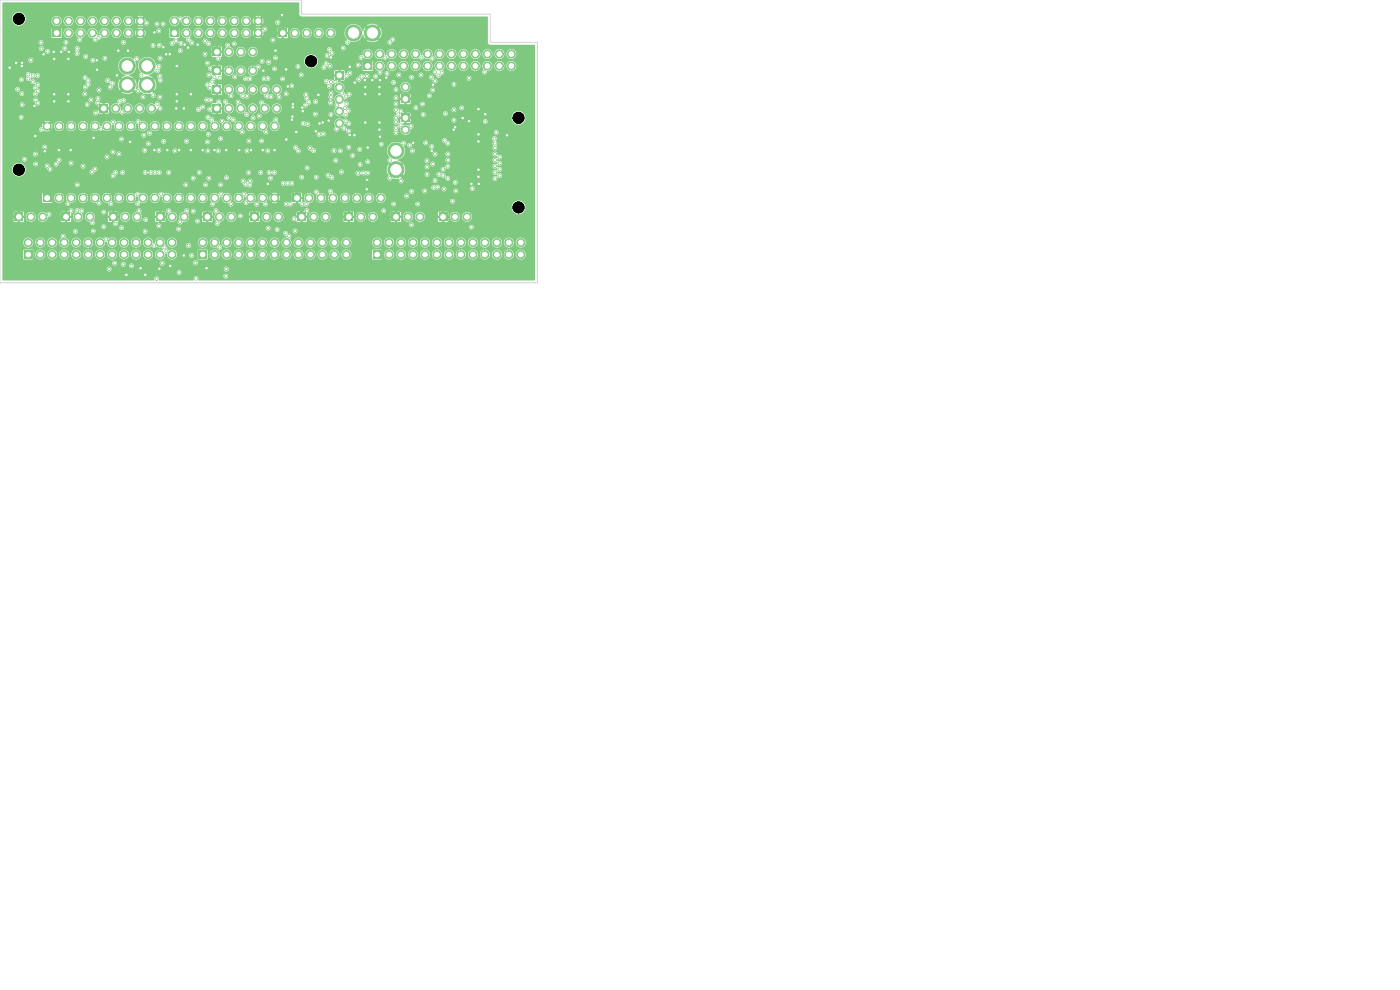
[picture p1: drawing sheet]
<svg xmlns="http://www.w3.org/2000/svg" width="297mm" height="210mm" viewBox="0 0 297 210" stroke-linecap="round" stroke-linejoin="round" font-family="sans-serif">
<g fill="#7fc87f" stroke="#7fc87f" stroke-width=".21">
<circle cx="84" cy="32" r="1.7"/>
<circle cx="84" cy="36" r="1.7"/>
</g>
<path d="M62.1 41.2h1.7v1.7h-1.7z" fill="#7fc87f"/>
<g fill="#7fc87f" stroke="#7fc87f" stroke-width=".21">
<circle cx="65.5" cy="42" r=".85"/>
<circle cx="68.1" cy="42" r=".85"/>
<circle cx="70.6" cy="42" r=".85"/>
<circle cx="73.2" cy="42" r=".85"/>
<circle cx="75.7" cy="42" r=".85"/>
<circle cx="78.2" cy="42" r=".85"/>
<circle cx="80.8" cy="42" r=".85"/>
</g>
<path d="M79.2 53.2h1.6v1.7h-1.6z" fill="#7fc87f"/>
<g fill="#7fc87f" stroke="#7fc87f" stroke-width=".21">
<circle cx="80" cy="51.5" r=".85"/>
<circle cx="82.5" cy="54" r=".85"/>
<circle cx="82.5" cy="51.5" r=".85"/>
<circle cx="85.1" cy="54" r=".85"/>
<circle cx="85.1" cy="51.5" r=".85"/>
<circle cx="87.6" cy="54" r=".85"/>
<circle cx="87.6" cy="51.5" r=".85"/>
<circle cx="90.2" cy="54" r=".85"/>
<circle cx="90.2" cy="51.5" r=".85"/>
<circle cx="92.7" cy="54" r=".85"/>
<circle cx="92.7" cy="51.5" r=".85"/>
<circle cx="95.2" cy="54" r=".85"/>
<circle cx="95.2" cy="51.5" r=".85"/>
<circle cx="97.8" cy="54" r=".85"/>
<circle cx="97.8" cy="51.5" r=".85"/>
<circle cx="100.3" cy="54" r=".85"/>
<circle cx="100.3" cy="51.5" r=".85"/>
<circle cx="102.9" cy="54" r=".85"/>
<circle cx="102.9" cy="51.5" r=".85"/>
<circle cx="105.4" cy="54" r=".85"/>
<circle cx="105.4" cy="51.5" r=".85"/>
<circle cx="107.9" cy="54" r=".85"/>
<circle cx="107.9" cy="51.5" r=".85"/>
<circle cx="110.5" cy="54" r=".85"/>
<circle cx="110.5" cy="51.5" r=".85"/>
</g>
<path d="M3.1 45.2h1.8v1.7h-1.8z" fill="#7fc87f"/>
<g fill="#7fc87f" stroke="#7fc87f" stroke-width=".21">
<circle cx="6.5" cy="46" r=".85"/>
<circle cx="9.1" cy="46" r=".85"/>
</g>
<path d="M43.2 45.2h1.6v1.7h-1.6z" fill="#7fc87f"/>
<g fill="#7fc87f" stroke="#7fc87f" stroke-width=".21">
<circle cx="46.5" cy="46" r=".85"/>
<circle cx="49.1" cy="46" r=".85"/>
</g>
<path d="M36.1 6.2h1.8v1.7h-1.8z" fill="#7fc87f"/>
<g fill="#7fc87f" stroke="#7fc87f" stroke-width=".21">
<circle cx="37" cy="4.5" r=".85"/>
<circle cx="39.5" cy="7" r=".85"/>
<circle cx="39.5" cy="4.5" r=".85"/>
<circle cx="42.1" cy="7" r=".85"/>
<circle cx="42.1" cy="4.5" r=".85"/>
<circle cx="44.6" cy="7" r=".85"/>
<circle cx="44.6" cy="4.5" r=".85"/>
<circle cx="47.2" cy="7" r=".85"/>
<circle cx="47.2" cy="4.5" r=".85"/>
<circle cx="49.7" cy="7" r=".85"/>
<circle cx="49.7" cy="4.5" r=".85"/>
<circle cx="52.2" cy="7" r=".85"/>
<circle cx="52.2" cy="4.5" r=".85"/>
<circle cx="54.8" cy="7" r=".85"/>
<circle cx="54.8" cy="4.5" r=".85"/>
</g>
<path d="M23.1 45.2h1.8v1.7h-1.8z" fill="#7fc87f"/>
<g fill="#7fc87f" stroke="#7fc87f" stroke-width=".21">
<circle cx="26.5" cy="46" r=".85"/>
<circle cx="29.1" cy="46" r=".85"/>
</g>
<path d="M63.1 45.2h1.7v1.7h-1.7z" fill="#7fc87f"/>
<g fill="#7fc87f" stroke="#7fc87f" stroke-width=".21">
<circle cx="66.5" cy="46" r=".85"/>
<circle cx="69.1" cy="46" r=".85"/>
</g>
<path d="M11.1 6.2h1.7v1.7h-1.7z" fill="#7fc87f"/>
<g fill="#7fc87f" stroke="#7fc87f" stroke-width=".21">
<circle cx="12" cy="4.5" r=".85"/>
<circle cx="14.5" cy="7" r=".85"/>
<circle cx="14.5" cy="4.5" r=".85"/>
<circle cx="17.1" cy="7" r=".85"/>
<circle cx="17.1" cy="4.5" r=".85"/>
<circle cx="19.6" cy="7" r=".85"/>
<circle cx="19.6" cy="4.5" r=".85"/>
<circle cx="22.2" cy="7" r=".85"/>
<circle cx="22.2" cy="4.5" r=".85"/>
<circle cx="24.7" cy="7" r=".85"/>
<circle cx="24.7" cy="4.5" r=".85"/>
<circle cx="27.2" cy="7" r=".85"/>
<circle cx="27.2" cy="4.5" r=".85"/>
<circle cx="29.8" cy="7" r=".85"/>
<circle cx="29.8" cy="4.5" r=".85"/>
</g>
<path d="M71.1 15.2h1.7v1.7h-1.7z" fill="#7fc87f"/>
<g fill="#7fc87f" stroke="#7fc87f" stroke-width=".21">
<circle cx="72" cy="18.5" r=".85"/>
<circle cx="72" cy="21.1" r=".85"/>
<circle cx="72" cy="23.6" r=".85"/>
<circle cx="72" cy="26.2" r=".85"/>
<circle cx="31.2" cy="14" r="1.7"/>
<circle cx="31.2" cy="18" r="1.7"/>
</g>
<path d="M45.1 14.2h1.8v1.7h-1.8z" fill="#7fc87f"/>
<g fill="#7fc87f" stroke="#7fc87f" stroke-width=".21">
<circle cx="48.5" cy="15" r=".85"/>
<circle cx="51.1" cy="15" r=".85"/>
<circle cx="53.6" cy="15" r=".85"/>
</g>
<path d="M45.1 10.2h1.8v1.7h-1.8z" fill="#7fc87f"/>
<g fill="#7fc87f" stroke="#7fc87f" stroke-width=".21">
<circle cx="48.5" cy="11" r=".85"/>
<circle cx="51.1" cy="11" r=".85"/>
<circle cx="53.6" cy="11" r=".85"/>
</g>
<path d="M83.1 45.2h1.7v1.7h-1.7z" fill="#7fc87f"/>
<g fill="#7fc87f" stroke="#7fc87f" stroke-width=".21">
<circle cx="86.5" cy="46" r=".85"/>
<circle cx="89.1" cy="46" r=".85"/>
</g>
<path d="M13.2 45.2h1.6v1.7h-1.6z" fill="#7fc87f"/>
<g fill="#7fc87f" stroke="#7fc87f" stroke-width=".21">
<circle cx="16.5" cy="46" r=".85"/>
<circle cx="19.1" cy="46" r=".85"/>
</g>
<path d="M45.1 22.2h1.8v1.7h-1.8z" fill="#7fc87f"/>
<g fill="#7fc87f" stroke="#7fc87f" stroke-width=".21">
<circle cx="48.5" cy="23" r=".85"/>
<circle cx="51.1" cy="23" r=".85"/>
<circle cx="53.6" cy="23" r=".85"/>
<circle cx="56.2" cy="23" r=".85"/>
<circle cx="58.7" cy="23" r=".85"/>
</g>
<path d="M59.2 6.2h1.7v1.7h-1.7z" fill="#7fc87f"/>
<g fill="#7fc87f" stroke="#7fc87f" stroke-width=".21">
<circle cx="62.5" cy="7" r=".85"/>
<circle cx="65.1" cy="7" r=".85"/>
<circle cx="67.6" cy="7" r=".85"/>
<circle cx="70.2" cy="7" r=".85"/>
</g>
<path d="M5.1 53.2h1.7v1.7h-1.7z" fill="#7fc87f"/>
<g fill="#7fc87f" stroke="#7fc87f" stroke-width=".21">
<circle cx="6" cy="51.5" r=".85"/>
<circle cx="8.5" cy="54" r=".85"/>
<circle cx="8.5" cy="51.5" r=".85"/>
<circle cx="11.1" cy="54" r=".85"/>
<circle cx="11.1" cy="51.5" r=".85"/>
<circle cx="13.6" cy="54" r=".85"/>
<circle cx="13.6" cy="51.5" r=".85"/>
<circle cx="16.2" cy="54" r=".85"/>
<circle cx="16.2" cy="51.5" r=".85"/>
<circle cx="18.7" cy="54" r=".85"/>
<circle cx="18.7" cy="51.5" r=".85"/>
<circle cx="21.2" cy="54" r=".85"/>
<circle cx="21.2" cy="51.5" r=".85"/>
<circle cx="23.8" cy="54" r=".85"/>
<circle cx="23.8" cy="51.5" r=".85"/>
<circle cx="26.3" cy="54" r=".85"/>
<circle cx="26.3" cy="51.5" r=".85"/>
<circle cx="28.9" cy="54" r=".85"/>
<circle cx="28.9" cy="51.5" r=".85"/>
<circle cx="31.4" cy="54" r=".85"/>
<circle cx="31.4" cy="51.5" r=".85"/>
<circle cx="33.9" cy="54" r=".85"/>
<circle cx="33.9" cy="51.5" r=".85"/>
<circle cx="36.5" cy="54" r=".85"/>
<circle cx="36.5" cy="51.5" r=".85"/>
</g>
<path d="M42.1 53.2h1.7v1.7h-1.7z" fill="#7fc87f"/>
<g fill="#7fc87f" stroke="#7fc87f" stroke-width=".21">
<circle cx="43" cy="51.5" r=".85"/>
<circle cx="45.5" cy="54" r=".85"/>
<circle cx="45.5" cy="51.5" r=".85"/>
<circle cx="48.1" cy="54" r=".85"/>
<circle cx="48.1" cy="51.5" r=".85"/>
<circle cx="50.6" cy="54" r=".85"/>
<circle cx="50.6" cy="51.5" r=".85"/>
<circle cx="53.2" cy="54" r=".85"/>
<circle cx="53.2" cy="51.5" r=".85"/>
<circle cx="55.7" cy="54" r=".85"/>
<circle cx="55.7" cy="51.5" r=".85"/>
<circle cx="58.2" cy="54" r=".85"/>
<circle cx="58.2" cy="51.5" r=".85"/>
<circle cx="60.8" cy="54" r=".85"/>
<circle cx="60.8" cy="51.5" r=".85"/>
<circle cx="63.3" cy="54" r=".85"/>
<circle cx="63.3" cy="51.5" r=".85"/>
<circle cx="65.9" cy="54" r=".85"/>
<circle cx="65.9" cy="51.5" r=".85"/>
<circle cx="68.4" cy="54" r=".85"/>
<circle cx="68.4" cy="51.5" r=".85"/>
<circle cx="70.9" cy="54" r=".85"/>
<circle cx="70.9" cy="51.5" r=".85"/>
<circle cx="73.5" cy="54" r=".85"/>
<circle cx="73.5" cy="51.5" r=".85"/>
</g>
<path d="M9.2 41.2h1.6v1.7h-1.6z" fill="#7fc87f"/>
<g fill="#7fc87f" stroke="#7fc87f" stroke-width=".21">
<circle cx="12.5" cy="42" r=".85"/>
<circle cx="15.1" cy="42" r=".85"/>
<circle cx="17.6" cy="42" r=".85"/>
<circle cx="20.2" cy="42" r=".85"/>
<circle cx="22.7" cy="42" r=".85"/>
<circle cx="25.2" cy="42" r=".85"/>
<circle cx="27.8" cy="42" r=".85"/>
<circle cx="30.3" cy="42" r=".85"/>
<circle cx="32.9" cy="42" r=".85"/>
<circle cx="35.4" cy="42" r=".85"/>
<circle cx="37.9" cy="42" r=".85"/>
<circle cx="40.5" cy="42" r=".85"/>
<circle cx="43" cy="42" r=".85"/>
<circle cx="45.6" cy="42" r=".85"/>
<circle cx="48.1" cy="42" r=".85"/>
<circle cx="50.6" cy="42" r=".85"/>
<circle cx="53.2" cy="42" r=".85"/>
<circle cx="55.7" cy="42" r=".85"/>
<circle cx="58.3" cy="42" r=".85"/>
<circle cx="58.3" cy="26.8" r=".85"/>
<circle cx="55.7" cy="26.8" r=".85"/>
<circle cx="53.2" cy="26.8" r=".85"/>
<circle cx="50.6" cy="26.8" r=".85"/>
<circle cx="48.1" cy="26.8" r=".85"/>
<circle cx="45.6" cy="26.8" r=".85"/>
<circle cx="43" cy="26.8" r=".85"/>
<circle cx="40.5" cy="26.8" r=".85"/>
<circle cx="37.9" cy="26.8" r=".85"/>
<circle cx="35.4" cy="26.8" r=".85"/>
<circle cx="32.9" cy="26.8" r=".85"/>
<circle cx="30.3" cy="26.8" r=".85"/>
<circle cx="27.8" cy="26.8" r=".85"/>
<circle cx="25.2" cy="26.8" r=".85"/>
<circle cx="22.7" cy="26.8" r=".85"/>
<circle cx="20.2" cy="26.8" r=".85"/>
<circle cx="17.6" cy="26.8" r=".85"/>
<circle cx="15.1" cy="26.8" r=".85"/>
<circle cx="12.5" cy="26.8" r=".85"/>
<circle cx="10" cy="26.8" r=".85"/>
</g>
<path d="M85.1 20.2h1.8v1.7h-1.8z" fill="#7fc87f"/>
<circle cx="86" cy="18.5" r=".85" fill="#7fc87f" stroke="#7fc87f" stroke-width=".21"/>
<path d="M21.1 22.2h1.8v1.7h-1.8z" fill="#7fc87f"/>
<g fill="#7fc87f" stroke="#7fc87f" stroke-width=".21">
<circle cx="24.5" cy="23" r=".85"/>
<circle cx="27.1" cy="23" r=".85"/>
<circle cx="29.6" cy="23" r=".85"/>
<circle cx="32.2" cy="23" r=".85"/>
<circle cx="75" cy="7" r="1.7"/>
<circle cx="79" cy="7" r="1.7"/>
</g>
<path d="M73.1 45.2h1.7v1.7h-1.7z" fill="#7fc87f"/>
<g fill="#7fc87f" stroke="#7fc87f" stroke-width=".21">
<circle cx="76.5" cy="46" r=".85"/>
<circle cx="79.1" cy="46" r=".85"/>
</g>
<path d="M53.2 45.2h1.6v1.7h-1.6z" fill="#7fc87f"/>
<g fill="#7fc87f" stroke="#7fc87f" stroke-width=".21">
<circle cx="56.5" cy="46" r=".85"/>
<circle cx="59.1" cy="46" r=".85"/>
</g>
<path d="M77.1 13.2h1.7v1.7h-1.7z" fill="#7fc87f"/>
<g fill="#7fc87f" stroke="#7fc87f" stroke-width=".21">
<circle cx="78" cy="11.5" r=".85"/>
<circle cx="80.5" cy="14" r=".85"/>
<circle cx="80.5" cy="11.5" r=".85"/>
<circle cx="83.1" cy="14" r=".85"/>
<circle cx="83.1" cy="11.5" r=".85"/>
<circle cx="85.6" cy="14" r=".85"/>
<circle cx="85.6" cy="11.5" r=".85"/>
<circle cx="88.2" cy="14" r=".85"/>
<circle cx="88.2" cy="11.5" r=".85"/>
<circle cx="90.7" cy="14" r=".85"/>
<circle cx="90.7" cy="11.5" r=".85"/>
<circle cx="93.2" cy="14" r=".85"/>
<circle cx="93.2" cy="11.5" r=".85"/>
<circle cx="95.8" cy="14" r=".85"/>
<circle cx="95.8" cy="11.5" r=".85"/>
<circle cx="98.3" cy="14" r=".85"/>
<circle cx="98.3" cy="11.5" r=".85"/>
<circle cx="100.9" cy="14" r=".85"/>
<circle cx="100.9" cy="11.5" r=".85"/>
<circle cx="103.4" cy="14" r=".85"/>
<circle cx="103.4" cy="11.5" r=".85"/>
<circle cx="105.9" cy="14" r=".85"/>
<circle cx="105.9" cy="11.5" r=".85"/>
<circle cx="108.5" cy="14" r=".85"/>
<circle cx="108.5" cy="11.5" r=".85"/>
</g>
<path d="M33.1 45.2h1.7v1.7h-1.7z" fill="#7fc87f"/>
<g fill="#7fc87f" stroke="#7fc87f" stroke-width=".21">
<circle cx="36.5" cy="46" r=".85"/>
<circle cx="39.1" cy="46" r=".85"/>
</g>
<path d="M45.1 18.2h1.8v1.7h-1.8z" fill="#7fc87f"/>
<g fill="#7fc87f" stroke="#7fc87f" stroke-width=".21">
<circle cx="48.5" cy="19" r=".85"/>
<circle cx="51.1" cy="19" r=".85"/>
<circle cx="53.6" cy="19" r=".85"/>
<circle cx="56.2" cy="19" r=".85"/>
<circle cx="58.7" cy="19" r=".85"/>
</g>
<path d="M93.1 45.2h1.7v1.7h-1.7z" fill="#7fc87f"/>
<g fill="#7fc87f" stroke="#7fc87f" stroke-width=".21">
<circle cx="96.5" cy="46" r=".85"/>
<circle cx="99.1" cy="46" r=".85"/>
<circle cx="27" cy="14" r="1.7"/>
<circle cx="27" cy="18" r="1.7"/>
</g>
<path d="M85.1 24.2h1.8v1.7h-1.8z" fill="#7fc87f"/>
<g fill="#7fc87f" stroke="#7fc87f" stroke-width=".21">
<circle cx="86" cy="27.5" r=".85"/>
<circle cx="58.4" cy="12.3" r=".3"/>
<circle cx="43.5" cy="11.5" r=".3"/>
<circle cx="103" cy="25.8" r=".3"/>
<circle cx="69.3" cy="17.2" r=".3"/>
<circle cx="56.9" cy="16.6" r=".3"/>
<circle cx="56.2" cy="6.2" r=".3"/>
<circle cx="33.9" cy="23" r=".3"/>
<circle cx="18.2" cy="12" r=".3"/>
<circle cx="83.5" cy="17.5" r=".3"/>
<circle cx="69.9" cy="18.3" r=".3"/>
<circle cx="72.8" cy="10.2" r=".3"/>
<circle cx="38.2" cy="10.8" r=".3"/>
<circle cx="58.2" cy="14.6" r=".3"/>
<circle cx="100" cy="39" r=".3"/>
<circle cx="62.1" cy="22.1" r=".3"/>
<circle cx="55.9" cy="15" r=".3"/>
<circle cx="103" cy="24.2" r=".3"/>
<circle cx="68.5" cy="26" r=".3"/>
<circle cx="96.3" cy="27.5" r=".3"/>
<circle cx="35.2" cy="11.5" r=".3"/>
<circle cx="75.3" cy="17.5" r=".3"/>
<circle cx="74.2" cy="14.2" r=".3"/>
<circle cx="60.7" cy="14.7" r=".3"/>
<circle cx="33.8" cy="57" r=".3"/>
<circle cx="96.5" cy="27" r=".3"/>
<circle cx="55.7" cy="31.9" r=".3"/>
<circle cx="99.5" cy="25.7" r=".3"/>
<circle cx="43" cy="31.9" r=".3"/>
<circle cx="39.9" cy="10.1" r=".3"/>
<circle cx="80.5" cy="18.5" r=".3"/>
<circle cx="87.7" cy="30.3" r=".3"/>
<circle cx="20.5" cy="12.8" r=".3"/>
<circle cx="27.2" cy="10.8" r=".3"/>
<circle cx="14.5" cy="20" r=".3"/>
<circle cx="60.7" cy="29.6" r=".3"/>
<circle cx="74.2" cy="28.6" r=".3"/>
<circle cx="29.8" cy="56.9" r=".3"/>
<circle cx="43.8" cy="56.9" r=".3"/>
<circle cx="32.7" cy="31.9" r=".3"/>
<circle cx="77.9" cy="38.2" r=".3"/>
<circle cx="75.2" cy="28.7" r=".3"/>
<circle cx="3.4" cy="13.3" r=".3"/>
<circle cx="39" cy="54.2" r=".3"/>
<circle cx="64.2" cy="23.6" r=".3"/>
<circle cx="77.4" cy="17" r=".3"/>
<circle cx="62.9" cy="28" r=".3"/>
<circle cx="27.6" cy="30.1" r=".3"/>
<circle cx="53.3" cy="31.9" r=".3"/>
<circle cx="77.5" cy="18.5" r=".3"/>
<circle cx="11.5" cy="21.5" r=".3"/>
<circle cx="39.2" cy="9.5" r=".3"/>
<circle cx="9.2" cy="11.5" r=".3"/>
<circle cx="82" cy="16.5" r=".3"/>
<circle cx="25.1" cy="10.8" r=".3"/>
<circle cx="69.7" cy="25.6" r=".3"/>
<circle cx="11.4" cy="11" r=".3"/>
<circle cx="40.5" cy="20" r=".3"/>
<circle cx="101.5" cy="30" r=".3"/>
<circle cx="56.8" cy="39" r=".3"/>
<circle cx="107.6" cy="28.7" r=".3"/>
<circle cx="40.5" cy="31.9" r=".3"/>
<circle cx="30.8" cy="58.3" r=".3"/>
<circle cx="67" cy="27.9" r=".3"/>
<circle cx="91.6" cy="32" r=".3"/>
<circle cx="36.1" cy="56.4" r=".3"/>
<circle cx="11.5" cy="12.5" r=".3"/>
<circle cx="7.5" cy="28.9" r=".3"/>
<circle cx="70.2" cy="12.2" r=".3"/>
<circle cx="58.5" cy="10.7" r=".3"/>
<circle cx="39" cy="23" r=".3"/>
<circle cx="77.5" cy="26" r=".3"/>
<circle cx="15" cy="31.9" r=".3"/>
<circle cx="101.5" cy="36" r=".3"/>
<circle cx="24.8" cy="16" r=".3"/>
<circle cx="59.8" cy="3.2" r=".3"/>
<circle cx="67.6" cy="20.1" r=".3"/>
<circle cx="37.5" cy="21.5" r=".3"/>
<circle cx="11.5" cy="20" r=".3"/>
<circle cx="61.9" cy="25.4" r=".3"/>
<circle cx="7.3" cy="22.5" r=".3"/>
<circle cx="32.8" cy="6.9" r=".3"/>
<circle cx="67.8" cy="26.2" r=".3"/>
<circle cx="101.5" cy="37.5" r=".3"/>
<circle cx="35.5" cy="31.9" r=".3"/>
<circle cx="37.4" cy="23" r=".3"/>
<circle cx="38" cy="31.9" r=".3"/>
<circle cx="50.7" cy="31.9" r=".3"/>
<circle cx="77.5" cy="20" r=".3"/>
<circle cx="4.7" cy="13.3" r=".3"/>
<circle cx="13" cy="11" r=".3"/>
<circle cx="101.5" cy="23.2" r=".3"/>
<circle cx="14.6" cy="11" r=".3"/>
<circle cx="26.8" cy="58.3" r=".3"/>
<circle cx="77.8" cy="40.2" r=".3"/>
<circle cx="101.6" cy="39" r=".3"/>
<circle cx="2" cy="14.3" r=".3"/>
<circle cx="80.6" cy="17" r=".3"/>
<circle cx="58.3" cy="31.9" r=".3"/>
<circle cx="80.6" cy="29" r=".3"/>
<circle cx="79" cy="17" r=".3"/>
<circle cx="91.8" cy="18" r=".3"/>
<circle cx="37.5" cy="20" r=".3"/>
<circle cx="37.5" cy="14" r=".3"/>
<circle cx="45.5" cy="31.9" r=".3"/>
<circle cx="20.6" cy="14.8" r=".3"/>
<circle cx="62" cy="24.7" r=".3"/>
<circle cx="62.1" cy="22.8" r=".3"/>
<circle cx="14.5" cy="12.5" r=".3"/>
<circle cx="34.6" cy="10" r=".3"/>
<circle cx="64.1" cy="22.8" r=".3"/>
<circle cx="12.5" cy="31.9" r=".3"/>
<circle cx="4.6" cy="14" r=".3"/>
<circle cx="78" cy="31.3" r=".3"/>
<circle cx="36" cy="11.5" r=".3"/>
<circle cx="14.5" cy="21.5" r=".3"/>
<circle cx="9.5" cy="32.1" r=".3"/>
<circle cx="41.9" cy="9.5" r=".3"/>
<circle cx="80.5" cy="27.5" r=".3"/>
<circle cx="80.5" cy="26" r=".3"/>
<circle cx="80.5" cy="20" r=".3"/>
<circle cx="98.1" cy="25" r=".3"/>
<circle cx="19.9" cy="29.3" r=".3"/>
<circle cx="48" cy="31.9" r=".3"/>
<circle cx="101.5" cy="28.5" r=".3"/>
<circle cx="61.1" cy="18.3" r=".3"/>
<circle cx="87.5" cy="32" r=".3"/>
<circle cx="74" cy="31.3" r=".3"/>
<circle cx="63.2" cy="14.1" r=".3"/>
<circle cx="20.2" cy="35.9" r=".3"/>
<circle cx="17.6" cy="35.3" r=".3"/>
<circle cx="15.1" cy="34.6" r=".3"/>
<circle cx="12.5" cy="34" r=".3"/>
<circle cx="22.7" cy="33.3" r=".3"/>
<circle cx="25.2" cy="32.6" r=".3"/>
<circle cx="84" cy="20.7" r=".3"/>
<circle cx="76.3" cy="31.7" r=".3"/>
<circle cx="84" cy="22" r=".3"/>
<circle cx="82.7" cy="37.8" r=".3"/>
<circle cx="84" cy="23.3" r=".3"/>
<circle cx="84.5" cy="24.3" r=".3"/>
<circle cx="84" cy="25" r=".3"/>
<circle cx="84" cy="25.9" r=".3"/>
<circle cx="85" cy="26.6" r=".3"/>
<circle cx="84" cy="27.2" r=".3"/>
<circle cx="84" cy="28.2" r=".3"/>
<circle cx="85.6" cy="30.4" r=".3"/>
<circle cx="105" cy="30.4" r=".3"/>
<circle cx="100" cy="48.2" r=".3"/>
<circle cx="100.2" cy="40" r=".3"/>
<circle cx="105" cy="31.4" r=".3"/>
<circle cx="105" cy="32.7" r=".3"/>
<circle cx="106" cy="33.3" r=".3"/>
<circle cx="105" cy="34" r=".3"/>
<circle cx="106" cy="34.6" r=".3"/>
<circle cx="105" cy="35.3" r=".3"/>
<circle cx="106" cy="35.9" r=".3"/>
<circle cx="105" cy="36.6" r=".3"/>
<circle cx="106" cy="37.2" r=".3"/>
<circle cx="105" cy="37.9" r=".3"/>
<circle cx="16" cy="49.1" r=".3"/>
<circle cx="70" cy="14" r=".33"/>
<circle cx="66.9" cy="21.6" r=".33"/>
<circle cx="40.7" cy="54.2" r=".33"/>
<circle cx="64" cy="37.6" r=".3"/>
<circle cx="38.4" cy="9.2" r=".3"/>
<circle cx="44.3" cy="15.9" r=".3"/>
<circle cx="48.3" cy="9.6" r=".3"/>
<circle cx="55.6" cy="13" r=".3"/>
<circle cx="56.4" cy="28" r=".3"/>
<circle cx="65.2" cy="35.6" r=".33"/>
<circle cx="53.7" cy="25" r=".3"/>
<circle cx="43.5" cy="8.7" r=".3"/>
<circle cx="66.5" cy="32" r=".3"/>
<circle cx="61.9" cy="18.2" r=".3"/>
<circle cx="49.7" cy="9.3" r=".3"/>
<circle cx="63.3" cy="32" r=".3"/>
<circle cx="65.8" cy="31.4" r=".32"/>
<circle cx="58.2" cy="36.6" r=".3"/>
<circle cx="67.1" cy="40.7" r=".3"/>
<circle cx="52.1" cy="16.7" r=".3"/>
<circle cx="65.3" cy="26.3" r=".32"/>
<circle cx="69.6" cy="37.2" r=".32"/>
<circle cx="53" cy="16.7" r=".3"/>
<circle cx="68.6" cy="28.4" r=".3"/>
<circle cx="65.5" cy="21.7" r=".3"/>
<circle cx="63.9" cy="15.9" r=".3"/>
<circle cx="70.4" cy="37.6" r=".33"/>
<circle cx="54.8" cy="14.2" r=".3"/>
<circle cx="94.2" cy="40.1" r=".3"/>
<circle cx="67.7" cy="28.5" r=".3"/>
<circle cx="92" cy="39.8" r=".3"/>
<circle cx="77.1" cy="36.7" r=".3"/>
<circle cx="72.4" cy="36.5" r=".32"/>
<circle cx="56" cy="16.7" r=".3"/>
<circle cx="70.9" cy="32" r=".32"/>
<circle cx="60" cy="16.7" r=".3"/>
<circle cx="58.9" cy="4.8" r=".32"/>
<circle cx="57" cy="13.2" r=".32"/>
<circle cx="51.4" cy="28" r=".3"/>
<circle cx="46.6" cy="52.5" r=".3"/>
<circle cx="49" cy="43.3" r=".3"/>
<circle cx="51.8" cy="41.2" r=".3"/>
<circle cx="47.1" cy="25.7" r=".3"/>
<circle cx="33.2" cy="59.1" r=".33"/>
<circle cx="64.3" cy="26.2" r=".32"/>
<circle cx="71.2" cy="34.1" r=".33"/>
<circle cx="96.3" cy="25.5" r=".3"/>
<circle cx="40" cy="8.4" r=".3"/>
<circle cx="10.1" cy="10.9" r=".3"/>
<circle cx="70.4" cy="11.3" r=".3"/>
<circle cx="37.3" cy="8.7" r=".3"/>
<circle cx="76.1" cy="16.8" r=".32"/>
<circle cx="16.4" cy="10.3" r=".3"/>
<circle cx="73.3" cy="25.7" r=".3"/>
<circle cx="91.7" cy="12.4" r=".3"/>
<circle cx="69.9" cy="10.5" r=".3"/>
<circle cx="89.3" cy="15.9" r=".3"/>
<circle cx="96.3" cy="23.3" r=".3"/>
<circle cx="89.4" cy="12.2" r=".3"/>
<circle cx="82.1" cy="15.6" r=".3"/>
<circle cx="73.7" cy="9" r=".3"/>
<circle cx="8.8" cy="10.3" r=".3"/>
<circle cx="72.6" cy="19.8" r=".3"/>
<circle cx="96.3" cy="17.9" r=".3"/>
<circle cx="33.8" cy="9.6" r=".3"/>
<circle cx="69.4" cy="11.8" r=".3"/>
<circle cx="76.7" cy="16.2" r=".3"/>
<circle cx="29" cy="12.5" r=".3"/>
<circle cx="7" cy="16" r=".3"/>
<circle cx="13.4" cy="50.1" r=".3"/>
<circle cx="8.8" cy="27.5" r=".3"/>
<circle cx="17.3" cy="44.7" r=".3"/>
<circle cx="8" cy="16" r=".3"/>
<circle cx="6" cy="15.8" r=".3"/>
<circle cx="16.4" cy="39.2" r=".3"/>
<circle cx="10.6" cy="35.9" r=".3"/>
<circle cx="24.5" cy="47.5" r=".3"/>
<circle cx="4.7" cy="22.2" r=".3"/>
<circle cx="6" cy="16.7" r=".3"/>
<circle cx="22" cy="48.1" r=".3"/>
<circle cx="7" cy="17.3" r=".3"/>
<circle cx="45.1" cy="43.3" r=".3"/>
<circle cx="26" cy="36.6" r=".3"/>
<circle cx="8" cy="18" r=".3"/>
<circle cx="43.6" cy="39.2" r=".3"/>
<circle cx="19.5" cy="36.5" r=".3"/>
<circle cx="10" cy="35.2" r=".3"/>
<circle cx="7.5" cy="18.6" r=".3"/>
<circle cx="44.3" cy="37.8" r=".3"/>
<circle cx="9.5" cy="31.2" r=".3"/>
<circle cx="44.1" cy="32" r=".3"/>
<circle cx="8" cy="19.3" r=".3"/>
<circle cx="46.8" cy="39.2" r=".3"/>
<circle cx="7.5" cy="19.9" r=".3"/>
<circle cx="4.6" cy="19.9" r=".3"/>
<circle cx="7.6" cy="21.2" r=".3"/>
<circle cx="19.6" cy="47.2" r=".3"/>
<circle cx="25.8" cy="48.3" r=".3"/>
<circle cx="16.4" cy="44.7" r=".3"/>
<circle cx="8" cy="21.9" r=".3"/>
<circle cx="41" cy="44.8" r=".3"/>
<circle cx="7.5" cy="32.7" r=".3"/>
<circle cx="39.4" cy="39.2" r=".3"/>
<circle cx="24.5" cy="36.6" r=".3"/>
<circle cx="18.5" cy="22.2" r=".3"/>
<circle cx="18" cy="19.9" r=".3"/>
<circle cx="18.7" cy="17.1" r=".3"/>
<circle cx="76.6" cy="12.2" r=".3"/>
<circle cx="29.3" cy="19.3" r=".3"/>
<circle cx="19.7" cy="12.8" r=".3"/>
<circle cx="104.9" cy="29.4" r=".3"/>
<circle cx="105.3" cy="28.1" r=".3"/>
<circle cx="33.4" cy="15" r=".3"/>
<circle cx="74.2" cy="15.5" r=".3"/>
<circle cx="82.7" cy="9" r=".3"/>
<circle cx="44" cy="13.4" r=".3"/>
<circle cx="68.7" cy="14.3" r=".3"/>
<circle cx="26.2" cy="21.3" r=".3"/>
<circle cx="91.6" cy="31.1" r=".3"/>
<circle cx="99.5" cy="16.6" r=".3"/>
<circle cx="92.3" cy="38.3" r=".3"/>
<circle cx="90.6" cy="34.1" r=".3"/>
<circle cx="47.9" cy="58.6" r=".3"/>
<circle cx="62.6" cy="49" r=".3"/>
<circle cx="26.2" cy="56.1" r=".32"/>
<circle cx="46.9" cy="41.2" r=".3"/>
<circle cx="55.3" cy="36.6" r=".3"/>
<circle cx="55.5" cy="29.9" r=".3"/>
<circle cx="33.7" cy="47.9" r=".3"/>
<circle cx="52.1" cy="39.1" r=".3"/>
<circle cx="45.8" cy="44.7" r=".3"/>
<circle cx="88.2" cy="22.8" r=".3"/>
<circle cx="94.3" cy="29.8" r=".3"/>
<circle cx="95" cy="30.4" r=".3"/>
<circle cx="93.7" cy="15.4" r=".3"/>
<circle cx="95" cy="32.7" r=".3"/>
<circle cx="93" cy="16" r=".3"/>
<circle cx="95" cy="34" r=".3"/>
<circle cx="92.3" cy="17.2" r=".3"/>
<circle cx="102.8" cy="15.3" r=".3"/>
<circle cx="95" cy="35.3" r=".3"/>
<circle cx="94.5" cy="24.1" r=".3"/>
<circle cx="94" cy="35.9" r=".3"/>
<circle cx="92.3" cy="15.3" r=".3"/>
<circle cx="92.3" cy="32.7" r=".3"/>
<circle cx="94" cy="37.2" r=".3"/>
<circle cx="91.8" cy="19.1" r=".3"/>
<circle cx="95" cy="37.9" r=".3"/>
<circle cx="16.9" cy="8.4" r=".3"/>
<circle cx="20.7" cy="21.8" r=".32"/>
<circle cx="20.3" cy="24" r=".32"/>
<circle cx="20.2" cy="8.4" r=".3"/>
<circle cx="16.4" cy="11.4" r=".32"/>
<circle cx="18" cy="16.5" r=".3"/>
<circle cx="21" cy="19.1" r=".3"/>
<circle cx="18.1" cy="18.5" r=".3"/>
<circle cx="14" cy="9" r=".3"/>
<circle cx="18.7" cy="17.9" r=".3"/>
<circle cx="13.7" cy="10.3" r=".32"/>
<circle cx="8.7" cy="9" r=".3"/>
<circle cx="22.3" cy="12.4" r=".3"/>
<circle cx="23.4" cy="18.5" r=".3"/>
<circle cx="26.2" cy="9" r=".3"/>
<circle cx="20.9" cy="8" r=".3"/>
<circle cx="20.8" cy="20.9" r=".3"/>
<circle cx="35.8" cy="44.7" r=".3"/>
<circle cx="41.6" cy="59.1" r=".3"/>
<circle cx="32.9" cy="36.6" r=".3"/>
<circle cx="32.7" cy="52.1" r=".3"/>
<circle cx="27.9" cy="56.4" r=".3"/>
<circle cx="91.1" cy="20.3" r=".3"/>
<circle cx="91.8" cy="34.8" r=".3"/>
<circle cx="85" cy="23.6" r=".3"/>
<circle cx="57.5" cy="20.5" r=".3"/>
<circle cx="91.5" cy="16.4" r=".3"/>
<circle cx="89.6" cy="22.1" r=".3"/>
<circle cx="97.9" cy="22.9" r=".3"/>
<circle cx="92.8" cy="39.7" r=".3"/>
<circle cx="87.3" cy="40.6" r=".3"/>
<circle cx="93.1" cy="37" r=".3"/>
<circle cx="78" cy="34.3" r=".3"/>
<circle cx="76.4" cy="34.9" r=".3"/>
<circle cx="85.1" cy="38.4" r=".3"/>
<circle cx="72.2" cy="32" r=".3"/>
<circle cx="96.6" cy="38.7" r=".3"/>
<circle cx="48" cy="57.1" r=".33"/>
<circle cx="39.6" cy="30" r=".33"/>
<circle cx="41.5" cy="55.8" r=".33"/>
<circle cx="55.5" cy="21.8" r=".3"/>
<circle cx="82.7" cy="34" r=".3"/>
<circle cx="14.4" cy="43.2" r=".3"/>
<circle cx="56.6" cy="20.4" r=".3"/>
<circle cx="29.2" cy="43.2" r=".3"/>
<circle cx="39.6" cy="44.7" r=".3"/>
<circle cx="70.1" cy="40.6" r=".3"/>
<circle cx="41.9" cy="46.9" r=".3"/>
<circle cx="67.1" cy="37.6" r=".3"/>
<circle cx="65.1" cy="44.7" r=".3"/>
<circle cx="58.5" cy="25.4" r=".3"/>
<circle cx="62.7" cy="31.3" r=".3"/>
<circle cx="29.5" cy="44.7" r=".3"/>
<circle cx="15.1" cy="44.7" r=".3"/>
<circle cx="10.4" cy="45.5" r=".3"/>
<circle cx="74.8" cy="33" r=".3"/>
<circle cx="46.1" cy="47.4" r=".3"/>
<circle cx="80.9" cy="30.6" r=".3"/>
<circle cx="4.5" cy="24.9" r=".3"/>
<circle cx="56.9" cy="48.4" r=".3"/>
<circle cx="83.5" cy="43.3" r=".3"/>
<circle cx="65" cy="43.3" r=".3"/>
<circle cx="48.6" cy="25" r=".3"/>
<circle cx="44.5" cy="18.6" r=".3"/>
<circle cx="51.5" cy="20.4" r=".3"/>
<circle cx="44.7" cy="21.2" r=".3"/>
<circle cx="41" cy="37.8" r=".3"/>
<circle cx="52.8" cy="36.6" r=".32"/>
<circle cx="25.8" cy="29.5" r=".3"/>
<circle cx="86.3" cy="41.6" r=".33"/>
<circle cx="73.3" cy="24.4" r=".3"/>
<circle cx="90.1" cy="40.5" r=".3"/>
<circle cx="90.3" cy="30.3" r=".3"/>
<circle cx="69.2" cy="13.5" r=".3"/>
<circle cx="90.6" cy="37" r=".3"/>
<circle cx="84.6" cy="15.9" r=".3"/>
<circle cx="86.9" cy="30.8" r=".3"/>
<circle cx="89.8" cy="24.3" r=".3"/>
<circle cx="34.7" cy="30" r=".3"/>
<circle cx="33.8" cy="36.6" r=".3"/>
<circle cx="29.2" cy="41.2" r=".3"/>
<circle cx="33.7" cy="31.9" r=".3"/>
<circle cx="44.9" cy="25.4" r=".3"/>
<circle cx="23.5" cy="43.2" r=".3"/>
<circle cx="45.5" cy="16.4" r=".3"/>
<circle cx="45" cy="17.3" r=".3"/>
<circle cx="44" cy="18" r=".3"/>
<circle cx="40.7" cy="9.1" r=".3"/>
<circle cx="47.8" cy="21.6" r=".3"/>
<circle cx="49" cy="20.3" r=".3"/>
<circle cx="4.6" cy="16.9" r=".3"/>
<circle cx="3.7" cy="19" r=".3"/>
<circle cx="5.2" cy="33.8" r=".3"/>
<circle cx="46.6" cy="16.5" r=".3"/>
<circle cx="46.4" cy="21.6" r=".3"/>
<circle cx="37.1" cy="32" r=".3"/>
<circle cx="34.9" cy="52.5" r=".3"/>
<circle cx="38.2" cy="47.1" r=".3"/>
<circle cx="43.9" cy="21.2" r=".3"/>
<circle cx="34.2" cy="41.2" r=".3"/>
<circle cx="44.5" cy="23.2" r=".3"/>
<circle cx="61" cy="38.9" r=".3"/>
<circle cx="43" cy="22.7" r=".3"/>
<circle cx="61.6" cy="43.3" r=".3"/>
<circle cx="34" cy="17" r=".3"/>
<circle cx="56.8" cy="32" r=".3"/>
<circle cx="32.5" cy="20.2" r=".3"/>
<circle cx="61.3" cy="50.1" r=".3"/>
<circle cx="60.1" cy="38.9" r=".3"/>
<circle cx="29.3" cy="25.8" r=".3"/>
<circle cx="60.7" cy="43.3" r=".3"/>
<circle cx="52.4" cy="32" r=".3"/>
<circle cx="30.3" cy="20.6" r=".3"/>
<circle cx="33.9" cy="20.6" r=".3"/>
<circle cx="87.3" cy="47.7" r=".3"/>
<circle cx="34.6" cy="5.1" r=".3"/>
<circle cx="31.5" cy="30.5" r=".3"/>
<circle cx="25.9" cy="23.8" r=".3"/>
<circle cx="56.3" cy="43.3" r=".3"/>
<circle cx="60.6" cy="49.5" r=".3"/>
<circle cx="96" cy="42.7" r=".3"/>
<circle cx="30" cy="16" r=".3"/>
<circle cx="83.3" cy="8.4" r=".3"/>
<circle cx="88.6" cy="43.3" r=".3"/>
<circle cx="33.4" cy="22" r=".3"/>
<circle cx="33.7" cy="6.5" r=".3"/>
<circle cx="77.8" cy="16.1" r=".3"/>
<circle cx="31.1" cy="4.9" r=".3"/>
<circle cx="81.7" cy="12.2" r=".3"/>
<circle cx="44.6" cy="14.5" r=".3"/>
<circle cx="32.5" cy="9.6" r=".3"/>
<circle cx="80.6" cy="15.4" r=".3"/>
<circle cx="74.1" cy="20" r=".3"/>
<circle cx="38.3" cy="4" r=".3"/>
<circle cx="44.2" cy="9.2" r=".3"/>
<circle cx="21" cy="43.1" r=".3"/>
<circle cx="22.5" cy="50.8" r=".3"/>
<circle cx="38" cy="57.8" r=".3"/>
<circle cx="75.9" cy="36.8" r=".32"/>
<circle cx="33.7" cy="14.1" r=".3"/>
<circle cx="51.6" cy="38.4" r=".3"/>
<circle cx="52.3" cy="24.3" r=".3"/>
<circle cx="52.4" cy="20.4" r=".3"/>
<circle cx="53" cy="38.4" r=".33"/>
<circle cx="24.3" cy="55.8" r=".3"/>
<circle cx="6.6" cy="12.8" r=".32"/>
<circle cx="54.4" cy="43.3" r=".3"/>
<circle cx="52.8" cy="29.9" r=".3"/>
<circle cx="19.8" cy="49" r=".3"/>
<circle cx="23.2" cy="57.1" r=".32"/>
<circle cx="40" cy="52.1" r=".33"/>
<circle cx="34.4" cy="55.9" r=".33"/>
<circle cx="30.8" cy="49.1" r=".3"/>
<circle cx="46.8" cy="29.4" r=".3"/>
<circle cx="22" cy="45" r=".3"/>
<circle cx="25.4" cy="21.5" r=".3"/>
<circle cx="22.8" cy="17.1" r=".32"/>
<circle cx="31.7" cy="28.2" r=".32"/>
<circle cx="36.5" cy="9.2" r=".3"/>
<circle cx="57.4" cy="37.8" r=".3"/>
<circle cx="62.4" cy="46.4" r=".3"/>
<circle cx="58.8" cy="48.7" r=".3"/>
<circle cx="44.1" cy="24.9" r=".3"/>
<circle cx="64.1" cy="43.3" r=".3"/>
<circle cx="49.8" cy="16.3" r=".3"/>
<circle cx="46.3" cy="12.4" r=".3"/>
<circle cx="61.9" cy="38.9" r=".3"/>
<circle cx="30.7" cy="31.9" r=".3"/>
<circle cx="46.3" cy="32" r=".3"/>
<circle cx="34" cy="12.4" r=".33"/>
<circle cx="44.2" cy="28.5" r=".3"/>
<circle cx="24" cy="25.9" r=".3"/>
<circle cx="19.3" cy="21.2" r=".3"/>
<circle cx="42.1" cy="23.3" r=".3"/>
<circle cx="37.9" cy="48.6" r=".3"/>
<circle cx="35.3" cy="53.3" r=".3"/>
<circle cx="23.9" cy="17.7" r=".3"/>
<circle cx="30.5" cy="28.7" r=".3"/>
<circle cx="32" cy="36.6" r=".3"/>
<circle cx="52.2" cy="43" r=".3"/>
<circle cx="33.9" cy="16.2" r=".3"/>
<circle cx="73.4" cy="20.5" r=".3"/>
<circle cx="71.5" cy="22.4" r=".3"/>
<circle cx="90.6" cy="35.4" r=".3"/>
<circle cx="96.7" cy="40.5" r=".3"/>
<circle cx="70.2" cy="24.3" r=".3"/>
<circle cx="74" cy="27.8" r=".3"/>
<circle cx="73.5" cy="22" r=".3"/>
<circle cx="73.2" cy="22.9" r=".3"/>
<circle cx="79.7" cy="16.2" r=".3"/>
<circle cx="73.9" cy="23.5" r=".3"/>
<circle cx="76" cy="13.8" r=".3"/>
<circle cx="70.2" cy="17.4" r=".3"/>
<circle cx="74" cy="26.2" r=".3"/>
<circle cx="73" cy="27.2" r=".3"/>
<circle cx="87.3" cy="16.4" r=".3"/>
<circle cx="87.2" cy="26.8" r=".3"/>
<circle cx="42.3" cy="36.6" r=".3"/>
<circle cx="49.5" cy="25.4" r=".3"/>
<circle cx="44" cy="30.1" r=".3"/>
<circle cx="60.7" cy="19.9" r=".3"/>
<circle cx="55" cy="24.6" r=".3"/>
<circle cx="35.8" cy="36.6" r=".3"/>
<circle cx="59.2" cy="20.6" r=".3"/>
<circle cx="50.5" cy="21.7" r=".3"/>
<circle cx="65.1" cy="20.9" r=".3"/>
<circle cx="30.8" cy="36.6" r=".3"/>
<circle cx="7.6" cy="34.8" r=".3"/>
<circle cx="64.8" cy="22.3" r=".3"/>
<circle cx="30.9" cy="46.6" r=".3"/>
<circle cx="11.9" cy="34.8" r=".3"/>
<circle cx="24" cy="32.2" r=".3"/>
<circle cx="51" cy="45.8" r=".3"/>
<circle cx="53" cy="39.3" r=".3"/>
<circle cx="57.1" cy="36.6" r=".3"/>
<circle cx="33.3" cy="5.1" r=".3"/>
<circle cx="64.9" cy="20.1" r=".3"/>
<circle cx="21.4" cy="27.3" r=".3"/>
<circle cx="24" cy="37.3" r=".3"/>
<circle cx="57.9" cy="8.5" r=".3"/>
<circle cx="71.2" cy="17.4" r=".32"/>
<circle cx="70.1" cy="21.8" r=".33"/>
<circle cx="66.9" cy="24.2" r=".3"/>
<circle cx="70.2" cy="20.6" r=".3"/>
<circle cx="73.5" cy="16.1" r=".3"/>
<circle cx="70.2" cy="19.7" r=".3"/>
<circle cx="81.4" cy="44.7" r=".3"/>
<circle cx="48.1" cy="37.7" r=".3"/>
<circle cx="71.4" cy="27.4" r=".3"/>
<circle cx="78" cy="36.7" r=".3"/>
<circle cx="84" cy="19" r=".3"/>
</g>
<g fill="#7fc87f">
<path d="M84.6 24.8h1v.4h-.7v.8l-.3 .2-.1-.2a1.09 1.09 0 0 1 .1-1.2z"/>
<path d="M.5 .6l62.9-.1 .1 .1v2.5l.4 .4h39.5l.1 .1v5.5l.2 .3 9.8 .2-.1 49.9h-71.3a.56 .56 0 0 0-.2-.8 .56 .56 0 0 0-.8 .2l-.1 .6h-7.2a.6 .6 0 0 0-.6-.9 .6 .6 0 0 0-.5 .9h-32.1l-.1-.1v-.9h46.9a.5 .5 0 0 0 .7 .6 .5 .5 0 0 0 .2-.8 .5 .5 0 0 0-.9 .1v.1h-46.9v-.8h37a.5 .5 0 0 0 .7 .6 .5 .5 0 0 0 .2-.8 .5 .5 0 0 0-.9 .1v.1h-37v-.7h22.1a.53 .53 0 0 0 .6 .6 .53 .53 0 0 0 .5-.6h23.8v.2a.53 .53 0 0 0 .8 .3 .53 .53 0 0 0 0-.9 .53 .53 0 0 0-.8 .4h-23.8a.53 .53 0 0 0-.5-.5 .53 .53 0 0 0-.6 .5h-22.1v-1.2h23.3v.2a.5 .5 0 0 0 .5 .3 .5 .5 0 0 0 .5-.3h.8l.1 .3a.53 .53 0 0 0 .4 .3 .53 .53 0 0 0 .5-.3h.8v.2a.5 .5 0 0 0 .8 .3 .5 .5 0 0 0 0-.8 .5 .5 0 0 0-.8 .3h-.8v-.5h7.3v.3a.53 .53 0 0 0 .7 .2 .53 .53 0 0 0 .3-.6h6v.1a.53 .53 0 0 0 .9 .4 .53 .53 0 0 0 0-.9 .53 .53 0 0 0-.9 .4l-6-.1a.53 .53 0 0 0-.6-.3 .53 .53 0 0 0-.4 .5h-7.3a.53 .53 0 0 0-.6-.2 .53 .53 0 0 0-.4 .4h-.8v-.4l-.3-.2a.5 .5 0 0 0-.7 .4h-23.3v-2.7h4.4v1.8l.2 .2 1.8-.1 .2-1.1h.4a1.06 1.06 0 0 0 1 1.2 1.06 1.06 0 0 0 1.1-1.2h.4v.2a1.06 1.06 0 0 0 1.2 1 1.06 1.06 0 0 0 .9-1.2h.5v.2a1.06 1.06 0 0 0 1.1 1 1.06 1.06 0 0 0 1-1.2h.4v.2a1.06 1.06 0 0 0 1.2 1 1.06 1.06 0 0 0 .9-1.2h.4v.2a1.06 1.06 0 0 0 1.2 1 1.06 1.06 0 0 0 1-1.2h.4v.2a1.06 1.06 0 0 0 1.1 1 1.06 1.06 0 0 0 1-1.2h.4v.2a1.06 1.06 0 0 0 1.2 1 1.06 1.06 0 0 0 .9-1.2h.5v.2a1.06 1.06 0 0 0 1.1 1 1.06 1.06 0 0 0 1-1.2h.4v.2a1.06 1.06 0 0 0 1.2 1 1.06 1.06 0 0 0 .9-1.2h.4v.2a1.06 1.06 0 0 0 1.7 .8 1.06 1.06 0 0 0 0-1.8 1.06 1.06 0 0 0-1.7 .8h-.4v-.2a1.06 1.06 0 0 0-1.1-.8 1.06 1.06 0 0 0-1 1h-.4l-.1-.2a1.06 1.06 0 0 0-1.1-.8 1.06 1.06 0 0 0-.9 1h-.5v-.2a1.06 1.06 0 0 0-1.1-.8 1.06 1.06 0 0 0-1 1h-.4v-.2a1.06 1.06 0 0 0-1.2-.8 1.06 1.06 0 0 0-.9 1h-.4l-.1-.2a1.06 1.06 0 0 0-1.1-.8 1.06 1.06 0 0 0-1 1h-.4v-.2a1.06 1.06 0 0 0-1.1-.8 1.06 1.06 0 0 0-1 1h-.4l-.1-.2a1.06 1.06 0 0 0-1.1-.8 1.06 1.06 0 0 0-.9 1h-.5v-.2a1.06 1.06 0 0 0-1.1-.8 1.06 1.06 0 0 0-1 1h-.4v-.2a1.06 1.06 0 0 0-1.2-.8 1.06 1.06 0 0 0-.9 1h-.4v-.8l-.2-.2h-1.8l-.2 .2h-4.4v-1.7h4.4a1.06 1.06 0 0 0 1.1 1.1 1.06 1.06 0 0 0 1.1-1.1h.4v.2a1.06 1.06 0 0 0 1.1 .9 1.06 1.06 0 0 0 1-1.1h.4v.2a1.06 1.06 0 0 0 1.2 .9 1.06 1.06 0 0 0 .9-1.1h.5v.2a1.06 1.06 0 0 0 1.1 .9 1.06 1.06 0 0 0 1-1.1h.4v.2a1.06 1.06 0 0 0 1.2 .9 1.06 1.06 0 0 0 .9-1.1h.4v.2a1.06 1.06 0 0 0 1.2 .9 1.06 1.06 0 0 0 1-1.1h.4v.2a1.09 1.09 0 0 0 1.2 .9 1.09 1.09 0 0 0 1-1.2h.2a1.1 1.1 0 0 0 1.1 1.2 1.1 1.1 0 0 0 1.1-1.1h.5v.2a1.06 1.06 0 0 0 1.1 .9 1.06 1.06 0 0 0 1-1.1h.4v.2a1.06 1.06 0 0 0 1.2 .9 1.06 1.06 0 0 0 .9-1.1h.4v.2a1.15 1.15 0 0 0 1.9 .7l.3 .3h.4a.42 .42 0 0 1 .3-.3 .42 .42 0 0 1 .4 .2h.2a.48 .48 0 0 1 .6 0 .48 .48 0 0 1 .2 .5l-.1 .1a1.07 1.07 0 0 0-1.6 .6 1.07 1.07 0 0 0 1 1.4 1.07 1.07 0 0 0 1.1-1.3h.4a1.09 1.09 0 0 0 .9 1.2 1.09 1.09 0 0 0 1.2-.9h2.6v.2a.53 .53 0 0 0 .8 .4 .53 .53 0 0 0 0-.9 .53 .53 0 0 0-.8 .3h-2.6l-.1-.6-.3-.4h4.8v1.8l.2 .2 1.8-.1 .2-1.1h.4a1.06 1.06 0 0 0 1 1.2 1.06 1.06 0 0 0 1.1-1.2h.4v.2a1.06 1.06 0 0 0 1.2 1 1.06 1.06 0 0 0 .9-1.2h.5v.2a1.06 1.06 0 0 0 1.1 1 1.06 1.06 0 0 0 1-1.2h.4v.2a1.06 1.06 0 0 0 1.2 1 1.06 1.06 0 0 0 .9-1.2h.4v.2a1.06 1.06 0 0 0 1.2 1 1.06 1.06 0 0 0 1-1.2h.4v.2a1.06 1.06 0 0 0 1.1 1 1.06 1.06 0 0 0 1-1.2h.4v.2a1.06 1.06 0 0 0 1.2 1 1.06 1.06 0 0 0 .9-1.2h.5v.2a1.06 1.06 0 0 0 1.1 1 1.06 1.06 0 0 0 1-1.2h.4v.2a1.06 1.06 0 0 0 1.2 1 1.06 1.06 0 0 0 .9-1.2h.4v.2a1.06 1.06 0 0 0 1.2 1 1.06 1.06 0 0 0 1-1.2h.4v.2a1.06 1.06 0 0 0 1.1 1 1.06 1.06 0 0 0 1-1.2h.4v.2a1.05 1.05 0 0 0 1.6 .8 1.05 1.05 0 0 0 .1-1.8h4.8v1.8l.2 .2 1.8-.1 .2-1.1h.4a1.06 1.06 0 0 0 1 1.2 1.06 1.06 0 0 0 1.1-1.2h.4v.2a1.06 1.06 0 0 0 1.2 1 1.06 1.06 0 0 0 .9-1.2h.5v.2a1.06 1.06 0 0 0 1.1 1 1.06 1.06 0 0 0 1-1.2h.4v.2a1.06 1.06 0 0 0 1.2 1 1.06 1.06 0 0 0 .9-1.2h.4v.2a1.06 1.06 0 0 0 1.2 1 1.06 1.06 0 0 0 1-1.2h.4v.2a1.06 1.06 0 0 0 1.1 1 1.06 1.06 0 0 0 1-1.2h.4v.2a1.06 1.06 0 0 0 1.2 1 1.06 1.06 0 0 0 .9-1.2h.5v.2a1.06 1.06 0 0 0 1.1 1 1.06 1.06 0 0 0 1-1.2h.4v.2a1.06 1.06 0 0 0 1.2 1 1.06 1.06 0 0 0 .9-1.2h.4v.2a1.06 1.06 0 0 0 1.2 1 1.06 1.06 0 0 0 1-1.2h.4v.2a1.06 1.06 0 0 0 1.1 1 1.06 1.06 0 0 0 1-1.2h.4v.2a1.06 1.06 0 0 0 1.6 .8 1.06 1.06 0 0 0 0-1.8 1.06 1.06 0 0 0-1.6 .8h-.4v-.2a1.06 1.06 0 0 0-1.2-.8 1.06 1.06 0 0 0-.9 1h-.4l-.1-.2a1.06 1.06 0 0 0-1.1-.8 1.06 1.06 0 0 0-1 1h-.4v-.2a1.06 1.06 0 0 0-1.1-.8 1.06 1.06 0 0 0-1 1h-.4l-.1-.2a1.06 1.06 0 0 0-1.1-.8 1.06 1.06 0 0 0-.9 1h-.5v-.2a1.06 1.06 0 0 0-1.1-.8 1.06 1.06 0 0 0-1 1h-.4v-.2a1.06 1.06 0 0 0-1.2-.8 1.06 1.06 0 0 0-.9 1h-.4l-.1-.2a1.06 1.06 0 0 0-1.1-.8 1.06 1.06 0 0 0-1 1h-.4v-.2a1.06 1.06 0 0 0-1.1-.8 1.06 1.06 0 0 0-1 1h-.4l-.1-.2a1.06 1.06 0 0 0-1.1-.8 1.06 1.06 0 0 0-.9 1h-.5v-.2a1.06 1.06 0 0 0-1.1-.8 1.06 1.06 0 0 0-1 1h-.4v-.2a1.06 1.06 0 0 0-1.2-.8 1.06 1.06 0 0 0-.9 1h-.4v-.8l-.2-.2h-1.8l-.2 .2h-4.9a1.06 1.06 0 0 0-1.6 .8h-.4v-.2a1.06 1.06 0 0 0-1.2-.8 1.06 1.06 0 0 0-.9 1h-.4l-.1-.2a1.06 1.06 0 0 0-1.1-.8 1.06 1.06 0 0 0-1 1h-.4v-.2a1.06 1.06 0 0 0-1.1-.8 1.06 1.06 0 0 0-1 1h-.4l-.1-.2a1.06 1.06 0 0 0-1.1-.8 1.06 1.06 0 0 0-.9 1h-.5v-.2a1.06 1.06 0 0 0-1.1-.8 1.06 1.06 0 0 0-1 1h-.4v-.2a1.06 1.06 0 0 0-1.2-.8 1.06 1.06 0 0 0-.9 1h-.4l-.1-.2a1.06 1.06 0 0 0-1.1-.8 1.06 1.06 0 0 0-1 1h-.4v-.2a1.06 1.06 0 0 0-1.1-.8 1.06 1.06 0 0 0-1 1h-.4l-.1-.2a1.06 1.06 0 0 0-1.1-.8 1.06 1.06 0 0 0-.9 1h-.5v-.2a1.06 1.06 0 0 0-1.1-.8 1.06 1.06 0 0 0-1 1h-.4v-.2a1.06 1.06 0 0 0-1.2-.8 1.06 1.06 0 0 0-.9 1h-.4v-.8l-.2-.2h-1.8l-.2 .2h-4.8l-.5-.2-.6 .2a.67 .67 0 0 1-.7-.8l-.4-.4 .1-.5h.4v.2a1.05 1.05 0 0 0 .8 .9 1.05 1.05 0 0 0 1.2-.5h2.1v.2a.53 .53 0 0 0 .8 .3 .53 .53 0 0 0 0-.8 .53 .53 0 0 0-.8 .3h-2.1l.1-.6h4.4a1.06 1.06 0 0 0 1.1 1.1 1.06 1.06 0 0 0 1.1-1.1h.4v.2a1.16 1.16 0 0 0 1.6 .9 .53 .53 0 0 0 .5 .5 .53 .53 0 0 0 .5-.6 .53 .53 0 0 0-.6-.5l.1-.5h.4a1.06 1.06 0 0 0 1.1 1.1 1.06 1.06 0 0 0 1-1.1h.5v.2a1.06 1.06 0 0 0 1.1 .9 1.06 1.06 0 0 0 1-1.1h.4v.2a1.06 1.06 0 0 0 1.2 .9 1.06 1.06 0 0 0 .9-1.1h.4v.2a1.06 1.06 0 0 0 1.2 .9 1.06 1.06 0 0 0 1-1.1h.4v.2a1.06 1.06 0 0 0 1.1 .9 1.06 1.06 0 0 0 1-1.1h.4v.2a1.06 1.06 0 0 0 1.2 .9 1.06 1.06 0 0 0 .9-1.1h.5v.2a1.06 1.06 0 0 0 1.1 .9 1.06 1.06 0 0 0 1-1.1h.4v.2a1.06 1.06 0 0 0 1.2 .9 1.06 1.06 0 0 0 .9-1.1h.4v.2a1.06 1.06 0 0 0 1.2 .9 1.06 1.06 0 0 0 1-1.1h.4v.2a1.06 1.06 0 0 0 1.1 .9 1.06 1.06 0 0 0 1-1.1h.4v.2a1.06 1.06 0 0 0 1.2 .9 1.06 1.06 0 0 0 .9-1.1h4.4v.2a1.06 1.06 0 0 0 1.2 .9 1.06 1.06 0 0 0 1-1.1h.4v.2a1.06 1.06 0 0 0 1.1 .9 1.06 1.06 0 0 0 1-1.1h.4v.2a1.06 1.06 0 0 0 1.2 .9 1.06 1.06 0 0 0 .9-1.1h.5v.2a1.06 1.06 0 0 0 1.1 .9 1.06 1.06 0 0 0 1-1.1h.4v.2a1.06 1.06 0 0 0 1.2 .9 1.06 1.06 0 0 0 .9-1.1h.4v.2a1.06 1.06 0 0 0 1.2 .9 1.06 1.06 0 0 0 1-1.1h.4v.2a1.06 1.06 0 0 0 1.1 .9 1.06 1.06 0 0 0 1-1.1h.4v.2a1.06 1.06 0 0 0 1.2 .9 1.06 1.06 0 0 0 .9-1.1h.5v.2a1.06 1.06 0 0 0 1.1 .9 1.06 1.06 0 0 0 1-1.1h.4v.2a1.06 1.06 0 0 0 1.2 .9 1.06 1.06 0 0 0 .9-1.1h.4v.2a1.06 1.06 0 0 0 1.2 .9 1.06 1.06 0 0 0 1-1.1h.4v.2a1.06 1.06 0 0 0 1.1 .9 1.06 1.06 0 0 0 1-1.1h.4v.2a1.06 1.06 0 0 0 1.6 .8 1.06 1.06 0 0 0 0-1.8 1.06 1.06 0 0 0-1.6 .8h-.4v-.2a1.06 1.06 0 0 0-1.2-.8 1.06 1.06 0 0 0-.9 1h-.4l-.1-.2a1.06 1.06 0 0 0-1.1-.8 1.06 1.06 0 0 0-1 1h-.4v-.2a1.06 1.06 0 0 0-1.1-.8 1.06 1.06 0 0 0-1 1h-.4l-.1-.2a1.06 1.06 0 0 0-1.1-.8 1.06 1.06 0 0 0-.9 1h-.5v-.2a1.06 1.06 0 0 0-1.1-.8 1.06 1.06 0 0 0-1 1h-.4v-.2a1.06 1.06 0 0 0-1.2-.8 1.06 1.06 0 0 0-.9 1h-.4l-.1-.2a1.06 1.06 0 0 0-1.1-.8 1.06 1.06 0 0 0-1 1h-.4v-.2a1.06 1.06 0 0 0-1.1-.8 1.06 1.06 0 0 0-1 1h-.4l-.1-.2a1.06 1.06 0 0 0-1.1-.8 1.06 1.06 0 0 0-.9 1h-.5v-.2a1.06 1.06 0 0 0-1.1-.8 1.06 1.06 0 0 0-1 1h-.4v-.2a1.06 1.06 0 0 0-1.2-.8 1.06 1.06 0 0 0-.9 1h-.4l-.1-.2a1.06 1.06 0 0 0-1.1-.8 1.06 1.06 0 0 0-1 1h-4.4v-.2a1.06 1.06 0 0 0-1.1-.8 1.06 1.06 0 0 0-1 1h-.4v-.2a1.06 1.06 0 0 0-1.2-.8 1.06 1.06 0 0 0-.9 1h-.4l-.1-.2a1.06 1.06 0 0 0-1.1-.8 1.06 1.06 0 0 0-1 1h-.4v-.2a1.06 1.06 0 0 0-1.1-.8 1.06 1.06 0 0 0-1 1h-.4l-.1-.2a1.06 1.06 0 0 0-1.1-.8 1.06 1.06 0 0 0-.9 1h-.5l-.3-.7a.6 .6 0 0 0 .3-.8 .6 .6 0 0 0-.7-.4 .51 .51 0 0 0-.5-.5 .51 .51 0 0 0-.5 .5 .51 .51 0 0 0 .6 .5l.1 .3-.1 .1a1.05 1.05 0 0 0-1 1h-.4v-.2a1.06 1.06 0 0 0-1.2-.8 1.06 1.06 0 0 0-.9 1h-.4l-.1-.2a1.06 1.06 0 0 0-1.1-.8 1.06 1.06 0 0 0-1 1h-.4v-.2a1.06 1.06 0 0 0-1.1-.8 1.06 1.06 0 0 0-1 1h-.4l-.1-.2a1.06 1.06 0 0 0-1.1-.8 1.06 1.06 0 0 0-.9 1h-.5v-.2a1.06 1.06 0 0 0-1.1-.8 1.06 1.06 0 0 0-1 1h-.4v-.2a1.06 1.06 0 0 0-1.2-.8 1.06 1.06 0 0 0-.9 1h-.4l-.1-.2a1.06 1.06 0 0 0-1.1-.8 1.06 1.06 0 0 0-1 1h-4.4v-.2a1.06 1.06 0 0 0-1.1-.8 1.06 1.06 0 0 0-1 1h-.4v-.2a1.1 1.1 0 0 0-1.3-.8 1.1 1.1 0 0 0-.9 1.2h-.3a1.1 1.1 0 0 0-.9-1.2 1.1 1.1 0 0 0-1.3 1h-.4v-.2a1.06 1.06 0 0 0-1.1-.8 1.06 1.06 0 0 0-1 1h-.4l-.1-.2a1.06 1.06 0 0 0-1.1-.8 1.06 1.06 0 0 0-.9 1h-.5v-.2a1.15 1.15 0 0 0-1.8-.6l-.3-.3h-.4a.42 .42 0 0 1-.3 .3 .42 .42 0 0 1-.5-.2 1.06 1.06 0 0 0-1.3 1h-.4l-.1-.2a1.06 1.06 0 0 0-1.1-.8 1.06 1.06 0 0 0-1 1h-.4v-.2a1.06 1.06 0 0 0-1.1-.8 1.06 1.06 0 0 0-1 1h-.4l-.3-.6-.5-.5a.53 .53 0 0 0-.7-.7 .53 .53 0 0 0-.2 1l-.4 .8h-.5a1.06 1.06 0 0 0-1-1 1.06 1.06 0 0 0-1.1 1h-.4v-.2a1.06 1.06 0 0 0-1.2-.8 1.06 1.06 0 0 0-.9 1h-.4l-.1-.2a1.06 1.06 0 0 0-1.1-.8 1.06 1.06 0 0 0-1 1h-4.4v-2.4h15v.3a.5 .5 0 0 0 .7 .3 .5 .5 0 0 0 .3-.7h2.8v.2a.5 .5 0 0 0 .5 .4 .5 .5 0 0 0 .5-.5h10v.2a.5 .5 0 0 0 .8 .3 .5 .5 0 0 0 0-.8 .5 .5 0 0 0-.8 .3h-10l-.3-.4a.5 .5 0 0 0-.7 .3h-2.8l-.2-.2-.4-.1-.4 .4h-15v-1h21v.2a.5 .5 0 0 0 .5 .4 .5 .5 0 0 0 .5-.4h2.8v.3a.5 .5 0 0 0 .5 .3 .5 .5 0 0 0 .4-.3h11.2v.2a.5 .5 0 0 0 .7 .4 .5 .5 0 0 0 .2-.8h18.1v.3a.5 .5 0 0 0 .5 .3 .5 .5 0 0 0 .4-.3h1l.1 .4 .3 .2 .5-.3h2.9v.2a.5 .5 0 0 0 .8 .3 .5 .5 0 0 0 0-.8 .5 .5 0 0 0-.8 .3h-2.8a.5 .5 0 0 0-.4-.7 .5 .5 0 0 0-.6 .4h-.9a.5 .5 0 0 0-.4-.7 .5 .5 0 0 0-.6 .4h-18.1l-.2-.2a.5 .5 0 0 0-.7 .4h-11.2l.1-.4-.3-.3h7.2a.5 .5 0 0 0 .6 .6 .5 .5 0 0 0 .2-.8 .5 .5 0 0 0-.8 .2h-7.3a.5 .5 0 0 0-.6 .4h-2.8v-.3l-.3-.3a.5 .5 0 0 0-.7 .4h-21v-2.9h2.4v.6h.7v.6h-.7v.6l.2 .2h.7v-.7h.5v.7h.6l.2-.2v-.6h-.7l.1-.4h1a1.06 1.06 0 0 0 1 1.2 1.06 1.06 0 0 0 1.1-1.2h.4v.2a1.12 1.12 0 0 0 1.2 .9 1.12 1.12 0 0 0 1-1h.1a.5 .5 0 0 0 .5-.3 .5 .5 0 0 0-.1-.6h2.2v.6h.7v.6h-.7v.6l.2 .2h.7v-.7h.5v.7h.6l.2-.2v-.6h-.7l.1-.4h1a1.06 1.06 0 0 0 1 1.2 1.06 1.06 0 0 0 1.1-1.2h.4v.2a1.46 1.46 0 0 0 1.1 1.1 .51 .51 0 0 0 .7 .5 .51 .51 0 0 0 .1-.9 1.25 1.25 0 0 0-.5-1.8 1.06 1.06 0 0 0-1.4 .9h-.4l-.2-.6 .3-.4h3.8v.3a.5 .5 0 0 0 .5 .3 .5 .5 0 0 0 .5-.4h.4v.6h.7v.6h-.7l.1 .7 .7 .1v-.7h.5v.6a.51 .51 0 0 0-.2 .7 .51 .51 0 0 0 .7 .2 .51 .51 0 0 0 .3-.6l.1-1h-.7l.1-.4h1a1.06 1.06 0 0 0 1 1.2 1.06 1.06 0 0 0 1.1-1.2h.4v.2a1.05 1.05 0 0 0 .9 .9 1.05 1.05 0 0 0 1.1-.5h.4v.2a.5 .5 0 0 0 .8 .3 .5 .5 0 0 0 0-.8 .5 .5 0 0 0-.8 .3h-.4a1.34 1.34 0 0 0-.2-1.3l3.1-.1v.6h.7v.6h-.7v.6l.2 .2h.6v-.7h.6v.7l.7-.1 .1-.7h-.7v-.6h.7l-.1-.7-.7-.1v.7h-.6v-.7h-.6l-.2 .2h-3.1l.2-.5h5.3l.1 .4 .3 .2a1.13 1.13 0 0 0-.1 1.3 1.13 1.13 0 0 0 1.1 .5h1v.2a.54 .54 0 0 0 .6 .4 .54 .54 0 0 0 .5-.6l.9-.2h1.7a.51 .51 0 0 0 .6 .6 .51 .51 0 0 0 .3-.8 .51 .51 0 0 0-.9 .2h-1.6a1.18 1.18 0 0 0 0-1.6l.3-.5h.4v.2a.5 .5 0 0 0 .4 .4 .5 .5 0 0 0 .5-.2h1.5v.6h.7v.6h-.7v.6l.2 .2h.6v-.7h.6v.7l.7-.1 .1-.7h-.7v-.6h.7l-.1-.7-.7-.1v.7h-.6v-.7h-.6l-.2 .2h-1.5l.1-.5h3.8l.4 .8a1.31 1.31 0 0 0 .2 1.5 .51 .51 0 0 0-.2 .8 .51 .51 0 0 0 .8-.1h40.3l.1 .4 .3 .2 12.3-.1v.2a.5 .5 0 0 0 .8 .3 .5 .5 0 0 0 0-.8 .5 .5 0 0 0-.8 .3h-11.9a.5 .5 0 0 0 0-.8 .5 .5 0 0 0-.8 .3h-40.2a.47 .47 0 0 1 .4-.7l.5-.4 .1-.6h.4v.2a1.05 1.05 0 0 0 1.3 .9 1.05 1.05 0 0 0 .8-1.3h.4v.2a.5 .5 0 0 0 .8 .3 .5 .5 0 0 0 0-.8 .5 .5 0 0 0-.8 .3h-.4l-.4-.6h3.2v.6h.7v.6h-.7v.6l.2 .2h.6v-.7h.6v.7h.6l.2-.2v-.6h-.7l.1-.4h1a1.06 1.06 0 0 0 1 1.2 1.06 1.06 0 0 0 1.1-1.2h.4v.2a1.05 1.05 0 0 0 1 .9 1.05 1.05 0 0 0 1.1-.7h1.8v.3a.51 .51 0 0 0 .8 .2l.4 .3h.6v-.7h.6v.7h.6l.2-.2v-.6h-.7l.1-.4h1v.2a1.06 1.06 0 0 0 1.1 .9 1.06 1.06 0 0 0 1-1.1h.4v.2a1.05 1.05 0 0 0 1.6 .8 1.05 1.05 0 0 0 .1-1.8h3.2v.6h.7v.6h-.7v.6l.2 .2h.6v-.7h.6v.7h.6l.2-.2v-.6h-.7l.1-.4h1a1.06 1.06 0 0 0 1 1.2 1.06 1.06 0 0 0 1.1-1.2h.4v.2a1.06 1.06 0 0 0 1.6 .8 1.06 1.06 0 0 0 0-1.8 1.06 1.06 0 0 0-1.6 .8h-.4v-.2a1.06 1.06 0 0 0-1.2-.8 1.06 1.06 0 0 0-.9 1h-1l-.1-.2h.7v-.6l-.2-.2h-.6v.7h-.6v-.7h-.6l-.2 .2h-3.3a1.06 1.06 0 0 0-1.6 .8h-.4v-.2a1.06 1.06 0 0 0-1.2-.8 1.06 1.06 0 0 0-.9 1h-1l-.1-.2h.7v-.5l.4-.2 .1-.4h15.3v.3a.5 .5 0 0 0 .8 .2h1.2v.6h.7v.6h-.7v.6l.2 .2h.6v-.7h.6v.7h.6l.2-.2v-.6h-.7l.1-.4h1a1.06 1.06 0 0 0 1 1.2 1.06 1.06 0 0 0 1.1-1.2h.4v.2a1.05 1.05 0 0 0 1.6 .8 1.05 1.05 0 0 0 .1-1.8h3.2v.6h.7v.6h-.7v.6l.2 .2h.6v-.7h.6v.7h.6l.2-.2v-.6h-.7l.1-.4h1a1.06 1.06 0 0 0 1 1.2 1.06 1.06 0 0 0 1.1-1.2h.4v.2a1.06 1.06 0 0 0 1.6 .8 1.06 1.06 0 0 0 0-1.8 1.06 1.06 0 0 0-1.6 .8h-.4v-.2a1.06 1.06 0 0 0-1.2-.8 1.06 1.06 0 0 0-.9 1h-1l-.1-.2h.7v-.6l-.2-.2h-.6v.7h-.6v-.7h-.6l-.2 .2h-3.3a1.06 1.06 0 0 0-1.6 .8h-.4v-.2a1.06 1.06 0 0 0-1.2-.8 1.06 1.06 0 0 0-.9 1h-1l-.1-.2h.7v-.6l-.2-.2h-.6v.7h-.6v-.7h-.6l-.2 .2h-1.2a.5 .5 0 0 0 0-.8 .5 .5 0 0 0-.8 .3h-15.3l-.3-.4a.51 .51 0 0 0-.7 .6l-.3 .1v.7h-.6v-.7l-.7 .1-.1 .7h.7v.6l-.8-.2a.5 .5 0 0 0-.5-.2 .5 .5 0 0 0-.4 .4h-1.8a1.06 1.06 0 0 0-.8-1.3 1.06 1.06 0 0 0-1.3 .9h-.4v-.2a1.06 1.06 0 0 0-1.2-.8 1.06 1.06 0 0 0-.9 1h-1l-.1-.2h.7v-.6l-.2-.2h-.6v.7h-.6v-.7h-.6l-.2 .2h-3.3a1.06 1.06 0 0 0-1.6 .8h-.4v-.2a1.55 1.55 0 0 0-1.3-.9 .51 .51 0 0 0-.4-.6 .51 .51 0 0 0-.6 .4h-3.8l-.2-.2-.4-.1-.4 .4h-.4a.53 .53 0 0 0-.6-.5 .53 .53 0 0 0-.4 .7h-.1a1.14 1.14 0 0 0-.9 1.7l-.4 .4h-1a1.05 1.05 0 0 0 .9-1.2 1.05 1.05 0 0 0-1.2-.8v-.1a.56 .56 0 0 0-.4-.7 .56 .56 0 0 0-.7 .4h-5.3v-.1a.54 .54 0 0 0-.7-.3 .54 .54 0 0 0-.3 .7 1.09 1.09 0 0 0-1 1h-.4v-.2a1.06 1.06 0 0 0-1.2-.8 1.06 1.06 0 0 0-.9 1h-1l-.1-.2h.7v-.6l-.2-.2h-.7v.7h-.5v-.7h-.6l-.2 .2h-.4v-.3l-.3-.3a.5 .5 0 0 0-.7 .4h-3.7a.55 .55 0 0 0-.3-.7 .55 .55 0 0 0-.7 .2 .51 .51 0 0 0-.7-.2 .51 .51 0 0 0-.1 .8l-.5 .9h-1l-.1-.2h.7v-.4a.55 .55 0 0 0 .5-.7 .55 .55 0 0 0-.8-.3l-.3 .6h-.2v.7h-.5v-.7h-.7l-.2 .2h-2.2l-.4-.1-.4 .3a1.08 1.08 0 0 0-1.1-.3 1.08 1.08 0 0 0-.8 .9h-.4v-.2a1.06 1.06 0 0 0-1.2-.8 1.06 1.06 0 0 0-.9 1h-1l-.1-.2h.7v-.6l-.2-.2h-.6v.7h-.5v-.7h-.7l-.2 .2h-2.4v-1.2h108v.2a1.45 1.45 0 0 0 2.3 1.1 1.45 1.45 0 0 0 0-2.4 1.45 1.45 0 0 0-2.3 1.1h-108v-.8h13.4v.2a.55 .55 0 0 0 .6 .4 .55 .55 0 0 0 .5-.6 1.07 1.07 0 0 0 1.1-1.2h.5v.2a1.06 1.06 0 0 0 1.1 .9 1.06 1.06 0 0 0 1-1.1h.4v.2a1.63 1.63 0 0 0 1.4 1.1 .53 .53 0 0 0 .9 .2 .53 .53 0 0 0-.3-.9l.1-.6h.4v.2a1.18 1.18 0 0 0 1.4 1 .53 .53 0 0 0 .4 .6 .53 .53 0 0 0 .6-.5 .53 .53 0 0 0-.4-.6l.2-.7h.4v.2a1.06 1.06 0 0 0 1.1 .9 1.06 1.06 0 0 0 1-1.1h.4v.2a1.09 1.09 0 0 0 1.3 .9 1.09 1.09 0 0 0 .9-1.3l.4 .1v.9a.54 .54 0 0 0-.6 .6 .54 .54 0 0 0 .7 .4 .54 .54 0 0 0 .3-.7l.2-.1a1.05 1.05 0 0 0 1.5-1h.4v.2a1.09 1.09 0 0 0 1.3 .9 1.09 1.09 0 0 0 .8-1.3l.5 .1a1.06 1.06 0 0 0 .9 1.2 1.06 1.06 0 0 0 1.2-1.1h.4v.2a1.06 1.06 0 0 0 1.1 .9 1.06 1.06 0 0 0 1-1.1h.4v.2a1.06 1.06 0 0 0 1.2 .9 1.06 1.06 0 0 0 .9-1.1h.5v.2a1.06 1.06 0 0 0 1.1 .9 1.06 1.06 0 0 0 1-1.1h.4l.2 .6a.41 .41 0 0 1-.1 .7 .54 .54 0 0 0 .6 .6 .54 .54 0 0 0 .4-.7 1.18 1.18 0 0 0 1-1.4l.5 .1a1.15 1.15 0 0 0 1.4 1.3 .54 .54 0 0 0 .4 .7 .54 .54 0 0 0 .6-.5 .54 .54 0 0 0-.6-.6l.3-.8h.4a1.09 1.09 0 0 0 1.2 1.1 1.09 1.09 0 0 0 .9-1.3h.4l.1 .7a.53 .53 0 0 0-.5 .8 .53 .53 0 0 0 .9 .1h1.3v.1a.5 .5 0 0 0 .8 .3 .5 .5 0 0 0 0-.8 .5 .5 0 0 0-.8 .4h-1.3l.1-.3a1.24 1.24 0 0 0 1.5-1.1h.5v.2a1.19 1.19 0 0 0 1.1 1 .51 .51 0 0 0 .4 .7 .51 .51 0 0 0 .6-.6h3.4v.3a.68 .68 0 0 0 1 .1 .5 .5 0 0 0 .6 .2 .5 .5 0 0 0 .3-.6l.6-.1v-.7h.6v.7h.2a.61 .61 0 0 0 .4 .6 .61 .61 0 0 0 .7-.1 .51 .51 0 0 0 .6 .2 .51 .51 0 0 0 .3-.6h17.5v.3a.5 .5 0 0 0 .6 .3 .5 .5 0 0 0 .4-.6h4.1v.2a.5 .5 0 0 0 .8 .3 .5 .5 0 0 0 0-.8 .5 .5 0 0 0-.8 .3h-4.1l-.3-.4a.5 .5 0 0 0-.7 .4h-17.5v-.1a1.08 1.08 0 0 0 1-1.5 1.08 1.08 0 0 0-1.6-.5 1.08 1.08 0 0 0-.1 1.7l-.3 .2-.4-.2v-.5h-.7v-.6h.7v-.6l-.2-.2h-.6v.7h-.6v-.7l-.7 .1-.1 .7h.7v.6h-.7v.5h-.4a.49 .49 0 0 1-.7 0l-.4 .1-.2 .3h-3.4l-.3-.4 .3-.9h.4l.1 .7 .5-.5 .3 .4-.4 .4a1.1 1.1 0 0 0 1.1 0l-.4-.4 .4-.4 .4 .5a1.1 1.1 0 0 0 0-1.2l-.4 .5-.4-.4 .4-.4a1.1 1.1 0 0 0-1.1 0l.4 .4-.3 .4-.5-.5-.1 .5h-.4a1.06 1.06 0 0 0-1.1-1 1.06 1.06 0 0 0-1 1h-.5v-.2a1.12 1.12 0 0 0-1.8-.5 .59 .59 0 0 0-.5-.5 .59 .59 0 0 0-.7 .4h-.1a1.05 1.05 0 0 0-1.5 .8h-.4l-.1-.2a1.14 1.14 0 0 0-1.7-.6 .57 .57 0 0 0-.6-.4 .57 .57 0 0 0-.5 .5h-.1a1.05 1.05 0 0 0-1.7 .7h-.4l-.1-.2a1.06 1.06 0 0 0-1.1-.8 1.06 1.06 0 0 0-.9 1h-.5v-.2a1.06 1.06 0 0 0-1.1-.8 1.06 1.06 0 0 0-1 1h-.4v-.2a1.06 1.06 0 0 0-1.2-.8 1.06 1.06 0 0 0-.9 1h-.4l-.1-.2a1.14 1.14 0 0 0-1.7-.6 .57 .57 0 0 0-.6-.4 .57 .57 0 0 0-.5 .5h-.1a1.05 1.05 0 0 0-1.7 .7h-.4l-.1-.2a1.16 1.16 0 0 0-1.6-.7 .51 .51 0 0 0-.6-.3 .51 .51 0 0 0-.4 .4l-.1 .2a1.08 1.08 0 0 0-1.2-.3 1.08 1.08 0 0 0-.7 .9h-.4v-.2a1.06 1.06 0 0 0-1.2-.8 1.06 1.06 0 0 0-.9 1h-.4l-.1-.2a1.06 1.06 0 0 0-1.1-.8 1.06 1.06 0 0 0-1 1h-.4v-.2a1.06 1.06 0 0 0-1.1-.8 1.06 1.06 0 0 0-1 1h-.4l-.1-.2a1.06 1.06 0 0 0-1.1-.8 1.06 1.06 0 0 0-.9 1h-.5v-.2a1.09 1.09 0 0 0-1.6-.6 1.09 1.09 0 0 0-.3 1.6l-.3 .4h-13.4v-2h8.4v1.8l.2 .2 1.8-.1 .2-1.1h.4a1.06 1.06 0 0 0 1.4 1.1 1.06 1.06 0 0 0 .4-1.8 1.06 1.06 0 0 0-1.8 .5v.2h-.4v-.8l-.2-.2h-1.8l-.2 .2h-8.4v-.5h66.1l.1 .4 .5 .3a1.07 1.07 0 0 0 .5 1.7 1.07 1.07 0 0 0 1.4-1.1h.5v.2a1.06 1.06 0 0 0 1.1 .9 1.06 1.06 0 0 0 1-1.1h.4v.2a1.06 1.06 0 0 0 1.2 .9 1.06 1.06 0 0 0 .9-1.1h.4v.2a1.06 1.06 0 0 0 1.2 .9 1.06 1.06 0 0 0 1-1.1h.4v.2a1.06 1.06 0 0 0 1.1 .9 1.06 1.06 0 0 0 1-1.1h.4v.2a1.05 1.05 0 0 0 .8 .9 1.05 1.05 0 0 0 1.1-.4h13.9v.2a.5 .5 0 0 0 .8 .3 .5 .5 0 0 0 0-.8 .5 .5 0 0 0-.8 .3h-13.9l.2-.5-.1-.6h4a.53 .53 0 0 0 .7 .6 .53 .53 0 0 0 .3-.9 .53 .53 0 0 0-.9 .2l-.1 .1h-4a1.05 1.05 0 0 0-1.1-.5 1.05 1.05 0 0 0-.9 .9h-.4v-.2a1.06 1.06 0 0 0-1.2-.8 1.06 1.06 0 0 0-.9 1h-.4l-.1-.2a1.06 1.06 0 0 0-1.1-.8 1.06 1.06 0 0 0-1 1h-.4v-.2a1.06 1.06 0 0 0-1.1-.8 1.06 1.06 0 0 0-1 1h-.4l-.1-.2a1.29 1.29 0 0 0-1-.8v-.4h16.2a.5 .5 0 0 0 .6 .6 .5 .5 0 0 0 .4-.7h1.8v.2a.5 .5 0 0 0 .8 .3 .5 .5 0 0 0 0-.8 .5 .5 0 0 0-.8 .3h-1.8l-.3-.3a.5 .5 0 0 0-.7 .4h-16.2v-.1a.53 .53 0 0 0-.9-.1 .53 .53 0 0 0 .2 .9l-.3 .7h-.5v-.2a1.16 1.16 0 0 0-1.5-.7 .54 .54 0 0 0-.3-.8 .54 .54 0 0 0-.7 .4h-66.1v-1.5h15.4v.2a.5 .5 0 0 0 .6 .4 .5 .5 0 0 0 .4-.6h22v.2a.5 .5 0 0 0 .6 .4 .5 .5 0 0 0 .4-.6h3.2v.2a.5 .5 0 0 0 .6 .4 .5 .5 0 0 0 .4-.6h2.2v.2a.5 .5 0 0 0 .8 .3 .5 .5 0 0 0 0-.8 .5 .5 0 0 0-.8 .3h-2.2l-.3-.4a.5 .5 0 0 0-.7 .4h-3.2l-.3-.4a.5 .5 0 0 0-.7 .4h-22l-.3-.4a.5 .5 0 0 0-.7 .4h-15.4v-.8h50.6l.1 .4 .4 .3a.57 .57 0 0 0 .3 .6 .57 .57 0 0 0 .6-.1l.4 .3 38.6-.1v.2a.59 .59 0 0 0 1 .2l.4 .1 .8-.2 .1 .4 .3 .2 .5-.2h1.6a.5 .5 0 0 0 .7 .6 .5 .5 0 0 0 .2-.8 .5 .5 0 0 0-.9 .1v.1h-1.6l.1-.5h5v.2a.5 .5 0 0 0 .8 .3 .5 .5 0 0 0 0-.8 .5 .5 0 0 0-.8 .3h-5l-.3-.3a.5 .5 0 0 0-.7 .4h-.5a.56 .56 0 0 0-.1-.7 .56 .56 0 0 0-.8 .1 .5 .5 0 0 0-.8 .3h-38.3l.3-.4-.1-.5h6.2v.2a.58 .58 0 0 0 1 .2 .74 .74 0 0 0 .9 0 .52 .52 0 0 0 .8-.1 .52 .52 0 0 0-.2-.7 .52 .52 0 0 0-.7 .2l-.3-.2-.5 .2-.3-.2a.5 .5 0 0 0-.7 .4h-6.2a.55 .55 0 0 0-.3-.9 .55 .55 0 0 0-.6 .7h-.4a.54 .54 0 0 0-.3-.6 .54 .54 0 0 0-.7 .2v.1h-50.6v-2.4h2v.2a1.45 1.45 0 0 0 2.3 1.1h18.7v.3a.5 .5 0 0 0 .7 .2h16.3v.3a.5 .5 0 0 0 .6 .3 .5 .5 0 0 0 .4-.6h2.3v.3a.5 .5 0 0 0 .7 .3 .5 .5 0 0 0 .3-.7h2.8v.3a.5 .5 0 0 0 .5 .3 .5 .5 0 0 0 .5-.5h8.3v.2a.5 .5 0 0 0 .7 .4 .5 .5 0 0 0 .2-.8h5.7v.2a.5 .5 0 0 0 .6 .4 .5 .5 0 0 0 .4-.6h2.1v.2a.5 .5 0 0 0 .8 .3 .5 .5 0 0 0-.1-.9h1.8l.2 .5 .5 .1a.57 .57 0 0 0 .7 .5 .57 .57 0 0 0 .4-.8 .57 .57 0 0 0-.8-.3v-.1a.53 .53 0 0 0-.6-.3 .53 .53 0 0 0-.4 .4h-1.8a.5 .5 0 0 0-.7 .4h-2.1l-.3-.4a.5 .5 0 0 0-.7 .4h-5.7l-.5-.2-.4 .4h-8.3l-.3-.4a.5 .5 0 0 0-.7 .3h-2.8l-.3-.3a.5 .5 0 0 0-.7 .4h-2.3l-.3-.4a.5 .5 0 0 0-.7 .4h-16.3l.3-.5 .4-.3 .1-.4h.5v.2a.5 .5 0 0 0 .6 .4 .5 .5 0 0 0 .4-.6h3.8v.2a.55 .55 0 0 0 .5 .4 .55 .55 0 0 0 .6-.4 .75 .75 0 0 0 1.1 .2l.5 .2a.49 .49 0 0 1 .7 0l.4-.1 .2-.5h1a.5 .5 0 0 0 .5 .6 .5 .5 0 0 0 .5-.6h5.5v.2a.5 .5 0 0 0 .5 .4 .5 .5 0 0 0 .5-.5h9.4l.1 .2a.53 .53 0 0 0 .6 .3 .53 .53 0 0 0 .4-.6h1.5v.2a.5 .5 0 0 0 .6 .4 .5 .5 0 0 0 .4-.6h.8v.2a.56 .56 0 0 0 .5 .4 .56 .56 0 0 0 .6-.3 .53 .53 0 0 0 .6 .3 .53 .53 0 0 0 .4-.7h13.2v.3a.53 .53 0 0 0 .5 .3 .53 .53 0 0 0 .5-.3h2.5v.1a.57 .57 0 0 0 .6 .5 .57 .57 0 0 0 .5-.4l.2 .1a.69 .69 0 0 0 .9 0 .52 .52 0 0 0 .8-.1 .52 .52 0 0 0-.2-.7 .52 .52 0 0 0-.7 .2l-.5-.2-.4 .4-.2-.1a.53 .53 0 0 0-.5-.3 .53 .53 0 0 0-.5 .5h-2.5a.53 .53 0 0 0-.3-.7 .53 .53 0 0 0-.7 .4h-13.2l-.6-.3-.4 .3a.62 .62 0 0 0-.6-.3 .62 .62 0 0 0-.5 .4h-.8l-.3-.4a.5 .5 0 0 0-.7 .4l-1.6-.1a.53 .53 0 0 0-.5-.3 .53 .53 0 0 0-.5 .5h-9.4l-.2-.4a.5 .5 0 0 0-.8 .3h-5.5l-.3-.4a.5 .5 0 0 0-.7 .4h-1l-.4-.4-.5 .2-.4-.2-.5 .2a.78 .78 0 0 0-1.1 .2 .54 .54 0 0 0-.6-.4 .54 .54 0 0 0-.5 .4h-3.8l-.3-.4a.5 .5 0 0 0-.7 .4h-.5v-.1a.57 .57 0 0 0-.7-.2 .57 .57 0 0 0-.4 .6l-.4 .4h-18.7l.6-.8h13.6v.2a.54 .54 0 0 0 .6 .4 .54 .54 0 0 0 .5-.6 .51 .51 0 0 0 .5-.3 .51 .51 0 0 0-.1-.5h44.1v.1a.53 .53 0 0 0 .5 .4 .53 .53 0 0 0 .5-.2h16.4l.1 .7 .4 .7a.54 .54 0 0 0 0 1 .54 .54 0 0 0 .8-.5l1.4 .1a.56 .56 0 0 0 0 .8 .56 .56 0 0 0 .8 0l.1-.5h6.2l.1 .4 .3 .2 .5-.2h3.4a.51 .51 0 0 0 .6 .6 .51 .51 0 0 0 .3-.8 .51 .51 0 0 0-.9 .2h-3.4a.5 .5 0 0 0-.2-.8 .5 .5 0 0 0-.7 .4h-6.2l-.6-.4 .2-.3-.6-.6 .3-.3 .6 .6 .2-.3h4.4a.5 .5 0 0 0 .5 .6 .5 .5 0 0 0 .5-.6h1.5v.2a.59 .59 0 0 0 .9 .3l.1 .1a.68 .68 0 0 0 .8 .1 .55 .55 0 0 0 .4 .7 .55 .55 0 0 0 .7-.5l-.3-.4-.6 .1a.65 .65 0 0 0-.3-.7 .65 .65 0 0 0-.7 0l-.3-.2a.5 .5 0 0 0-.7 .3h-1.5l-.3-.4a.5 .5 0 0 0-.7 .4h-4.4l.3-.8-.2-.8h4.3l.1 .4 .3 .2h3a.54 .54 0 0 0 .6 .5 .54 .54 0 0 0 .4-.7 .54 .54 0 0 0 .9-.2 .54 .54 0 0 0-.5-.7 .62 .62 0 0 0-.4 .7h-.3a.5 .5 0 0 0-.7 .4h-2.7l.1-.1a.5 .5 0 0 0 0-.8 .5 .5 0 0 0-.8 .3h-4.3l-.3-.5-.6 .6-.3-.3 .3-.4h6.4a.51 .51 0 0 0 .6 .6 .51 .51 0 0 0 .3-.8 .51 .51 0 0 0-.9 .2h-6.4l.3-.2-.9-.5h5.8v.3a.5 .5 0 0 0 .7 .3 .5 .5 0 0 0 .2-.7h3.5v.1a.5 .5 0 0 0 .8 .4 .5 .5 0 0 0 0-.9 .5 .5 0 0 0-.8 .4h-3.5l-.2-.3a.5 .5 0 0 0-.7 .4h-5.8l.1-.1a1.93 1.93 0 0 0 1.4-1.3h6l.1 .4a.5 .5 0 0 0 .6 .2 .5 .5 0 0 0 .3-.6h1.7v.3a.5 .5 0 0 0 .6 .3 .5 .5 0 0 0 .4-.6h9v.1a.7 .7 0 0 0 1 .4l-.1 .5a.54 .54 0 0 0-.8 0 .54 .54 0 0 0 .1 .8 .54 .54 0 0 0 .7-.1l.1 .6a.54 .54 0 0 0-.9 .1 .54 .54 0 0 0 .5 .8l.4-.1v.5a.54 .54 0 0 0-.9 .1 .54 .54 0 0 0 .5 .8l.4-.1v.5a.54 .54 0 0 0-.9 .1 .54 .54 0 0 0 .5 .8 .62 .62 0 0 0 .4-.8 .54 .54 0 0 0 .9-.1 .54 .54 0 0 0-.5-.8l-.4 .1v-.5a.53 .53 0 0 0 .9-.1 .53 .53 0 0 0-.5-.8l-.2 .1a.26 .26 0 0 1-.2-.4 .26 .26 0 0 1 .4 0 .52 .52 0 0 0 .5-.7 .52 .52 0 0 0-.8-.1l-.1-.6a.54 .54 0 0 0 .9-.1 .54 .54 0 0 0-.5-.8l-.3 .2a.58 .58 0 0 0-.3-.7 .58 .58 0 0 0-.7 .1l-.1 .2h-9l-.3-.4a.5 .5 0 0 0-.7 .4h-1.7l-.3-.4a.5 .5 0 0 0-.7 .4h-6l.1-.7h1.1a.5 .5 0 0 0 .7 .6 .5 .5 0 0 0 .2-.8 .5 .5 0 0 0-.9 .1v.1h-1.1l-.2-.7a.24 .24 0 0 1 0-.2 .24 .24 0 0 1 .2-.2l.5-.1 .1 .4 .3 .2 .5-.3h3.8a.51 .51 0 0 0 .6 .6 .51 .51 0 0 0 .3-.8 .51 .51 0 0 0-.9 .2h-3.8a.5 .5 0 0 0-.2-.7 .5 .5 0 0 0-.7 .4h-.4l.1-.5h3.7a.51 .51 0 0 0 .6 .6 .51 .51 0 0 0 .3-.8 .51 .51 0 0 0-.9 .2h-3.7a.55 .55 0 0 0-.6-.3 .55 .55 0 0 0-.5 .5 1.96 1.96 0 0 0-2.5 .5 1.96 1.96 0 0 0 .2 2.5 .56 .56 0 0 0-.5 .7 .56 .56 0 0 0 .7 .4l.5 .6-.3 .3-.6-.6-.5 1.1-16.4-.1a.53 .53 0 0 0-.3-.7 .53 .53 0 0 0-.7 .5h-44.1l-.1-.2a.69 .69 0 0 0-.9 .6l-.3 .1-.2 .3h-13.6l-.1-1-.6-.7h2.4v.2a.5 .5 0 0 0 .8 .2h1.6v.3a1.12 1.12 0 0 1 .8 .9 .53 .53 0 0 0 .8-.3 .53 .53 0 0 0-.6-.7l-.3-.5h1.2v.1a.5 .5 0 0 0 .9 .3h4.8v.1a.5 .5 0 0 0 .8 .4 .5 .5 0 0 0 0-.9h58v.2a.5 .5 0 0 0 .8 .3 .5 .5 0 0 0 0-.8 .5 .5 0 0 0-.8 .3h-58.1a.5 .5 0 0 0-.7 .4h-4.8l.1-.7h2.2v.2a.5 .5 0 0 0 .8 .3 .5 .5 0 0 0 0-.8 .5 .5 0 0 0-.8 .3h-2.2l.4-.1 .2-.4h57.7l.1 .4a.53 .53 0 0 0 .9-.2h5.8v.2a.5 .5 0 0 0 .8 .3 .5 .5 0 0 0 0-.8 .5 .5 0 0 0-.8 .3h-5.8l.1-.1a.53 .53 0 0 0-.5-.6 .53 .53 0 0 0-.6 .5l-57.7-.1a.5 .5 0 0 0-.6-.4 .5 .5 0 0 0-.3 .7l-.1 .1-.4 .1-.2 .4-1.2-.1a.5 .5 0 0 0-.7 .4h-1.5a.5 .5 0 0 0-.2-.8 .5 .5 0 0 0-.7 .4h-2.5a1.45 1.45 0 0 0-2.1 1.2h-2v-2.2h4.2v.2a.5 .5 0 0 0 .8 .3 .5 .5 0 0 0 0-.8 .5 .5 0 0 0-.8 .3h-4.2v-.5h21.7v.2a.5 .5 0 0 0 .8 .3 .5 .5 0 0 0 0-.8 .5 .5 0 0 0-.8 .3h-21.7v-.6h6.5v.2a.5 .5 0 0 0 .8 .3 .5 .5 0 0 0 0-.8 .5 .5 0 0 0-.8 .3h-6.5v-.4h23v.1a.5 .5 0 0 0 .3 .4 .5 .5 0 0 0 .5-.1h.4l.1 .2a.5 .5 0 0 0 .9 .1h48.6v.2a.5 .5 0 0 0 .8 .3 .5 .5 0 0 0 0-.8 .5 .5 0 0 0-.8 .3l-48.6-.1a.5 .5 0 0 0-.3-.6 .5 .5 0 0 0-.7 .4h-.4l.2-.4-.2-.4h5.9v.2a.5 .5 0 0 0 .6 .4 .5 .5 0 0 0 .4-.6h2v.3a.5 .5 0 0 0 .6 .3 .5 .5 0 0 0 .4-.5h2.4v.2a.5 .5 0 0 0 .6 .4 .5 .5 0 0 0 .4-.6h6v.2a.5 .5 0 0 0 .6 .4 .5 .5 0 0 0 .4-.6h1.2v.2a.5 .5 0 0 0 .6 .4 .5 .5 0 0 0 .4-.6h5.1v.2a.5 .5 0 0 0 .6 .4 .5 .5 0 0 0 .4-.6h3.4v.2a.5 .5 0 0 0 .8 .3 .5 .5 0 0 0 0-.8 .5 .5 0 0 0-.8 .3h-3.4l-.3-.4a.5 .5 0 0 0-.7 .4h-5.1l-.3-.4a.5 .5 0 0 0-.7 .4h-1.2l-.3-.4a.5 .5 0 0 0-.7 .4h-6l-.3-.4a.5 .5 0 0 0-.7 .4h-2.4l-.1-.3-.3-.2a.5 .5 0 0 0-.6 .4h-2l-.3-.4a.5 .5 0 0 0-.7 .4h-6a.5 .5 0 0 0-.7 .4h-23v-1.1h8.5v.2a.5 .5 0 0 0 .5 .4 .5 .5 0 0 0 .5-.5h52.2l.3 .6a.34 .34 0 0 1 .4 .4 .52 .52 0 0 0 .9 0 .52 .52 0 0 0-.6-.8l2.1-.1 .2 .5 .4 .1a.54 .54 0 0 0 .6 .5 .54 .54 0 0 0 .5-.5h3.3l.1 .3a.53 .53 0 0 0 .6 .3 .53 .53 0 0 0 .4-.6h.3v.2a.5 .5 0 0 0 .8 .3 .5 .5 0 0 0 0-.8 .5 .5 0 0 0-.8 .3h-.3a.53 .53 0 0 0-.5-.5 .53 .53 0 0 0-.6 .5h-3.3l-.2-.3-.5-.2v-.2h7.2v.1a.5 .5 0 0 0 .8 .3h1.5v.2a.5 .5 0 0 0 .8 .3 .5 .5 0 0 0 0-.8 .5 .5 0 0 0-.8 .3h-1.5h.1a.5 .5 0 0 0-.2-.8 .5 .5 0 0 0-.7 .4l-7.3-.1a.53 .53 0 0 0-.6-.2 .53 .53 0 0 0-.3 .4h-2.1l-.3-.4a.5 .5 0 0 0-.7 .3h-52.2l-.3-.5a.5 .5 0 0 0-.7 .4h-8.5v-.7h30.5v.2a.5 .5 0 0 0 .8 .3 .5 .5 0 0 0 0-.8 .5 .5 0 0 0-.8 .3h-30.5v-1h24.8l.1 .4 .3 .2 8.5-.1v.2a.5 .5 0 0 0 .6 .4 .5 .5 0 0 0 .4-.6h3.9v.3a.53 .53 0 0 0 .6 .3 .53 .53 0 0 0 .4-.5h3.4l.1 .4 .3 .2 36.5-.1v.2a.5 .5 0 0 0 .8 .3 .5 .5 0 0 0 0-.8 .5 .5 0 0 0-.8 .3h-36.1a.5 .5 0 0 0 0-.8 .5 .5 0 0 0-.8 .3h-3.4v-.1a.53 .53 0 0 0-.5-.5 .53 .53 0 0 0-.5 .5h-3.9l-.3-.4a.5 .5 0 0 0-.7 .4h-8.2l.2-.2v-.4h20.1a.5 .5 0 0 0 .2 .5 .5 .5 0 0 0 .5 0h5.3v.2a.5 .5 0 0 0 .6 .4 .5 .5 0 0 0 .4-.6h1.7v.2a.5 .5 0 0 0 .6 .4 .5 .5 0 0 0 .4-.7h37.8l.2 .5a.72 .72 0 0 1 .7 .6 .54 .54 0 0 0 .8-.4 .54 .54 0 0 0-.7-.5l-.2-.6h9.8l.3 .6a.88 .88 0 0 0 0 1.1 .52 .52 0 0 0 0 .8 .52 .52 0 0 0 .7-.1 .52 .52 0 0 0-.1-.8v-.1a.6 .6 0 0 0-.1-.9 .52 .52 0 0 0 0-.9 .52 .52 0 0 0-.8 .3h-9.9a.5 .5 0 0 0-.7 .4h-37.8l-.3-.2a.5 .5 0 0 0-.7 .3h-1.7l-.3-.4a.5 .5 0 0 0-.7 .4h-5.2a.5 .5 0 0 0 0-.8 .5 .5 0 0 0-.8 .3h-20.1l-.1-.2-.4-.1-.4 .4h-24.8v-.8h29.5a.5 .5 0 0 0 .6 .6 .5 .5 0 0 0 .2-.8 .5 .5 0 0 0-.8 .2h-29.5v-.4h30.7a.53 .53 0 0 0 .4 .5 .53 .53 0 0 0 .6-.3h11.5v.2a.5 .5 0 0 0 .8 .3 .5 .5 0 0 0 0-.8 .5 .5 0 0 0-.8 .3h-11.5l.1-.1a.53 .53 0 0 0-.5-.6 .53 .53 0 0 0-.6 .5h-30.7v-.8h7.8v.3a.57 .57 0 0 0 .6 .3 .57 .57 0 0 0 .5-.3 1.1 1.1 0 0 0 1.2 0l-.5-.4 .4-.4 .4 .4 .2-.6h.4v.2a1.06 1.06 0 0 0 1.1 .9 1.06 1.06 0 0 0 1-1.1h.4v.2a1.06 1.06 0 0 0 1.2 .9 1.06 1.06 0 0 0 .9-1.1h.5v.2a1.06 1.06 0 0 0 1.1 .9 1.06 1.06 0 0 0 1-1.1h.4v.2a1.12 1.12 0 0 0 1.9 .6v.1a.74 .74 0 0 0 1 0 1.11 1.11 0 0 0 1.3 0 1.11 1.11 0 0 0 .5-1.2h.3a1.09 1.09 0 0 0 1 1.4 1.09 1.09 0 0 0 1.2-1.1h.4v.2a1.05 1.05 0 0 0 1.8 .7 1.05 1.05 0 0 0-.5-1.9h.8l.1 .4 .4 .4a1.06 1.06 0 0 0 .9 1.3 1.06 1.06 0 0 0 1.2-1.1h.4v.2a1.06 1.06 0 0 0 1.2 .9 1.06 1.06 0 0 0 .9-1.1h.4v.2a1.06 1.06 0 0 0 1.2 .9 1.06 1.06 0 0 0 1-1.1h.4v.2a1.06 1.06 0 0 0 1.1 .9 1.06 1.06 0 0 0 1-1.1h.4v.2a1.06 1.06 0 0 0 1.2 .9 1.06 1.06 0 0 0 .9-1.1h.5v.2a1.06 1.06 0 0 0 1.6 .8 1.06 1.06 0 0 0 0-1.8 1.06 1.06 0 0 0-1.6 .8h-.5v-.2a1.06 1.06 0 0 0-1.1-.8 1.06 1.06 0 0 0-1 1h-.4v-.2a1.06 1.06 0 0 0-1.2-.8 1.06 1.06 0 0 0-.9 1h-.4l-.1-.2a1.06 1.06 0 0 0-1.1-.8 1.06 1.06 0 0 0-1 1h-.4v-.2a1.06 1.06 0 0 0-1.1-.8 1.06 1.06 0 0 0-1 1h-.4l-.1-.2a1.16 1.16 0 0 0-1.5-.8 .52 .52 0 0 0-.5-.4 .52 .52 0 0 0-.5 .4h-.9a1.06 1.06 0 0 0-1.2 1h-.4v-.2a1.14 1.14 0 0 0-1.8-.6 .58 .58 0 0 0-.5-.5 .58 .58 0 0 0-.6 .5 1.15 1.15 0 0 0-1.8 .9h-.2a1.46 1.46 0 0 0-1.3-1.1l-.8 .4-.2 .6h-.4a1.06 1.06 0 0 0-1.1-1 1.06 1.06 0 0 0-1 1h-.5v-.2a1.06 1.06 0 0 0-1.1-.8 1.06 1.06 0 0 0-1 1h-.4v-.2a1.06 1.06 0 0 0-1.2-.8 1.06 1.06 0 0 0-.9 1h-.4l-.2-.5-.4 .4-.4-.3 .5-.5a1.1 1.1 0 0 0-1.2 0l.5 .5-.4 .3-.4-.4-.2 .7-.4 .2-.2 .3h-7.8v-2.6h3.5v.2a.5 .5 0 0 0 .6 .4 .5 .5 0 0 0 .4-.6h38.6l.3 .6a.5 .5 0 0 1 .7 .4l.2 .2a1.09 1.09 0 0 0 .3 1.7 1.09 1.09 0 0 0 1.6-.9 1.09 1.09 0 0 0-1.3-1.2h1.2l.1 .4 .3 .2a1.65 1.65 0 0 0 .8 1.6 1.08 1.08 0 0 0 1.3-1.2 1.08 1.08 0 0 0-1.5-.9 .52 .52 0 0 0-.4-.5 .52 .52 0 0 0-.6 .4h-1.2v-.4l-.3-.3h3v.2a.58 .58 0 0 0 .9 .4 .74 .74 0 0 0 .9 .4 1.15 1.15 0 0 0-.2 1.3 1.15 1.15 0 0 0 1.2 .7 .54 .54 0 0 0 .4 .6 .54 .54 0 0 0 .6-.4 .54 .54 0 0 0-.4-.7l.2-.7h.4a1.06 1.06 0 0 0 1.1 1.1 1.06 1.06 0 0 0 1-1.1h.5v.2a1.19 1.19 0 0 0 1.2 1v.3a.5 .5 0 0 0 .7 .2h10.6v.3a.59 .59 0 0 0 1 .1 .53 .53 0 0 0 .8-.2 .53 .53 0 0 0-.2-.7 .53 .53 0 0 0-.8 .2l-.1-.1a.5 .5 0 0 0-.7 .4h-10.5a.61 .61 0 0 0-.1-1l.2-.7h.4a1.05 1.05 0 0 0 .7 1.1 1.05 1.05 0 0 0 1.2-.5h11.8v.2a.55 .55 0 0 0 .7 .4 .55 .55 0 0 0 .4-.7h.4l.1 .1a.59 .59 0 0 0 .9 .3 .5 .5 0 0 0 .3 .7 .5 .5 0 0 0 .7-.4 .5 .5 0 0 0-.5-.6l-.4 .1a.77 .77 0 0 0-.5-.8l.1-.4h.3a.55 .55 0 0 0 .6 .5 .55 .55 0 0 0 .5-.7l-.6-.3a.68 .68 0 0 0-1.1-.3 1.1 1.1 0 0 0-1.6 0 1.1 1.1 0 0 0 0 1.5l-.3 .4h-11.8l.2-.6-.2-.6h4.7l.3 .6 .7-.1a.56 .56 0 0 0 .8 .1 .56 .56 0 0 0 0-.8 .56 .56 0 0 0-.8 0 .53 .53 0 0 0-.6-.2 .53 .53 0 0 0-.4 .4h-4.7l-.3-.3a.54 .54 0 0 0 0-.7 .54 .54 0 0 0-.7-.1 .54 .54 0 0 0-.1 .7l-.6 .4-.2 .6h-.4l-.1-.2a1.06 1.06 0 0 0-1.1-.8 1.06 1.06 0 0 0-.9 1h-.5v-.2a1.06 1.06 0 0 0-1.1-.8 1.06 1.06 0 0 0-1 1h-.4v-.2a1.14 1.14 0 0 0-1.8-.6v-.2a.5 .5 0 0 0-.2-.8h3.5v.2a.5 .5 0 0 0 .8 .3 .5 .5 0 0 0-.1-.9h.6v.2a.5 .5 0 0 0 .8 .3 .5 .5 0 0 0-.1-.9h11.2v.2a.5 .5 0 0 0 .5 .4 .5 .5 0 0 0 .5-.5h2.3v.2a.5 .5 0 0 0 .8 .3 .5 .5 0 0 0 0-.8 .5 .5 0 0 0-.8 .3l-2.3-.1a.51 .51 0 0 0-.5-.4 .51 .51 0 0 0-.5 .4h-11.2a.5 .5 0 0 0-.7 .4h-.6a.5 .5 0 0 0-.7 .4l-4 .1a.56 .56 0 0 0-.5-.5 .56 .56 0 0 0-.6 .4h-3.1a.41 .41 0 0 1-.6-.4l-.1-.1a.5 .5 0 0 0-.7 .4h-38.6l-.3-.4a.5 .5 0 0 0-.7 .4h-3.5v-.9h19.3v.3a.58 .58 0 0 0 .6 .3 .58 .58 0 0 0 .5-.5l.8 .1v-.7h.5v.7h.7l.2-.2v-.7h-.7l.1-.3h1a1.06 1.06 0 0 0 .5 1 1.06 1.06 0 0 0 1.2-.1h.1a.62 .62 0 0 0 .5 .5 .62 .62 0 0 0 .7-.4 1.1 1.1 0 0 0 1.6-1h.5v.2a1.06 1.06 0 0 0 1.1 .9 1.06 1.06 0 0 0 1-1.1h.4v.2a1.1 1.1 0 0 0 1.2 1 1.1 1.1 0 0 0 1-1.1 .62 .62 0 0 0 .5 .5 .62 .62 0 0 0 .6-.3h7.2v.1a.54 .54 0 0 0 .6 .5 .54 .54 0 0 0 .5-.6l1.3-.1v.2a.73 .73 0 0 0 .9 .4l.2 .4h.6v-.7h.6v.7h.6l.2-.2v-.7h-.7v-.4h.7l-.2-1.3h.4l.1 .4 .4 .3a1.09 1.09 0 0 0 .3 1.7 1.09 1.09 0 0 0 1.5-.8 1.09 1.09 0 0 0-1.3-1.2v-.3h1.7l.3 .6a1.14 1.14 0 0 0 0 1.5 1.14 1.14 0 0 0 1.6 .1v.2a.52 .52 0 0 0 .3 .8 .52 .52 0 0 0 .6-.7 .52 .52 0 0 0-.8-.2l-.1-.2 .2-.8h.5v.2a1.06 1.06 0 0 0 1.6 .8 1.06 1.06 0 0 0 0-1.8 1.06 1.06 0 0 0-1.6 .8h-.5v-.2a1.56 1.56 0 0 0-1.1-.9l4-.1 .3 .7a1.06 1.06 0 0 0 .6 1.6 1.06 1.06 0 0 0 1.3-1.1h.4v.2a1.05 1.05 0 0 0 1.6 .8 1.05 1.05 0 0 0 .2-1.7h4.9v.2a.54 .54 0 0 0 .6 .4 .54 .54 0 0 0 .5-.6 .51 .51 0 0 0 .6-.7h.4v.3a.53 .53 0 0 0 .5 .3 .53 .53 0 0 0 .5-.3h2.2v.1a.55 .55 0 0 0 1 .2 .55 .55 0 0 0-.4-.9l.1-.1a.64 .64 0 0 0 .3-1 .53 .53 0 0 0-.1-.7 .53 .53 0 0 0-.8 .1 .53 .53 0 0 0 .2 .7l-.2 .5 .4 .5-.5 .6h-2.2a.53 .53 0 0 0-.3-.7 .53 .53 0 0 0-.7 .4h-.4l-.4-.3v-.5l-.3-.3a.54 .54 0 0 0-.1-.7 .54 .54 0 0 0-.8 .2 .54 .54 0 0 0 .3 .7l-.1 .5 .4 .3v.3l-.5 .2-.2 .3h-4.9a1.06 1.06 0 0 0-1.8 .7h-.4v-.2a1.45 1.45 0 0 0-1.2-.9l-.3-.5a.5 .5 0 0 0-.7 .4h-4l-.3-.4a.5 .5 0 0 0-.7 .3h-1.7a.5 .5 0 0 0-.4-.5 .5 .5 0 0 0-.6 .4l-.4-.1a.55 .55 0 0 0-.7-.2 .55 .55 0 0 0-.3 .7h-.8l-.2 .8h-.3a.5 .5 0 0 0-.6 .4h-.7a.53 .53 0 0 0-.2-.9 .53 .53 0 0 0-.7 .6h-.1a.5 .5 0 0 0-.7 .4h-7.2l-.1-.5-.5-.3a.54 .54 0 0 0-.3-.9 .54 .54 0 0 0-.7 .6h-.1a1.05 1.05 0 0 0-1.6 .8h-.4l-.1-.2a1.06 1.06 0 0 0-1.1-.8 1.06 1.06 0 0 0-.9 1h-.5v-.2a1.09 1.09 0 0 0-1.3-.7 1.09 1.09 0 0 0-.8 1.3h-.4v-.6l-.4-.5 .8-.4a.5 .5 0 0 0 .5-.1 .5 .5 0 0 0 .2-.6h16.6l.1 .3a.7 .7 0 0 0 .9 .2 .52 .52 0 0 0 .8-.1 .52 .52 0 0 0-.1-.7 .52 .52 0 0 0-.8 .1l-.2-.2a.5 .5 0 0 0-.7 .4h-16.6l-.4-.3-.6 .3a.57 .57 0 0 0-.7 .1 .57 .57 0 0 0 0 .7l-.1 .1a1.06 1.06 0 0 0-1.4 .9h-1l-.1-.1h.7v-.7l-.2-.2h-.7v.7h-.5v-.7h-.4l-.2-.5 .1-.1a.5 .5 0 0 0-.1-.8h8.7v.1a.5 .5 0 0 0 .8 .4 .5 .5 0 0 0 0-.9 .5 .5 0 0 0-.8 .4h-8.8a.59 .59 0 0 0-.6 .2 .59 .59 0 0 0 0 .7 .59 .59 0 0 0-.1 .7 .59 .59 0 0 0 .6 .3v.4h.7v.4h-.7v.4h-.2a.53 .53 0 0 0-.6-.1 .53 .53 0 0 0-.3 .4h-19.3v-1.8h3.7v.2a.5 .5 0 0 0 .8 .3 .5 .5 0 0 0 0-.8 .5 .5 0 0 0-.8 .3h-3.7v-1h6.5l.1 .4 .4 .2a.56 .56 0 0 0 .2 .6 .56 .56 0 0 0 .6 0l.1-.2h9.6v.1a.5 .5 0 0 0 .8 .4 .5 .5 0 0 0 0-.9 .5 .5 0 0 0-.8 .4h-9.6l.1-.4-.4-.3v-.3h10.7a.51 .51 0 0 0 .6 .6 .51 .51 0 0 0 .3-.8 .51 .51 0 0 0-.9 .2h-10.7l-.3-.3a.5 .5 0 0 0-.8 .3h-6.5v-1.3h3.6v.1a.5 .5 0 0 0 .8 .4 .5 .5 0 0 0 0-.9 .5 .5 0 0 0-.8 .4h-3.6v-.9h2.7v.1a.5 .5 0 0 0 .8 .4 .5 .5 0 0 0 0-.9 .5 .5 0 0 0-.8 .4h-2.7v-2.1h3.6v.2a.5 .5 0 0 0 .7 .3 .5 .5 0 0 0 0-.8 .5 .5 0 0 0-.7 .3h-3.6v-1.1h5l.2 .5a.54 .54 0 0 0-.1 .7 .54 .54 0 0 0 .7 .2h.2a.54 .54 0 0 0 .2 .6 .54 .54 0 0 0 .6 0h.2v.3a.63 .63 0 0 0-.5 .6 .63 .63 0 0 0 .5 .6v.2a.51 .51 0 0 0-.5 .5 .51 .51 0 0 0 .5 .5 .51 .51 0 0 0 .5-.5h9.5v.1a.5 .5 0 0 0 .8 .4 .5 .5 0 0 0 0-.9 .5 .5 0 0 0-.8 .4h-9.5l.1-.1a.5 .5 0 0 0 .3-.8h12.1v.2a.5 .5 0 0 0 .8 .3 .5 .5 0 0 0 0-.8 .5 .5 0 0 0-.8 .3h-12.1l-.4-.4a.55 .55 0 0 0 .5-.7 .55 .55 0 0 0-.8-.3h-.1a.59 .59 0 0 0-.2-.6 .59 .59 0 0 0-.7-.1l-.2-.1v-.3l.2-.1a.66 .66 0 0 0 .8-.1l.4 .2 .4-.1h9.2l.3 .5a.6 .6 0 0 1 .5 .6 .6 .6 0 0 1-.5 .6 .53 .53 0 0 0 .2 .9 .53 .53 0 0 0 .7-.6 .66 .66 0 0 0 .4-1l.1-.4h3.1l.1 .3a.65 .65 0 0 0 .9 .2l.1 .1a.39 .39 0 0 1-.4 .6 .54 .54 0 0 0 .4 .8 .54 .54 0 0 0 .5-.8l.4-.3h.7l.1 .7 .4 .6 .6-.6 .3 .3-.6 .6a1.93 1.93 0 0 0 2.4 0l-.6-.6 .3-.3 .6 .6 .2-.1a.62 .62 0 0 0 .4 .6 .62 .62 0 0 0 .8-.2l.2 .1a2.28 2.28 0 0 0 1.9 .2 .56 .56 0 0 0 .2 .8 .56 .56 0 0 0 .7-.1h.5v.2a.5 .5 0 0 0 .8 .3 .5 .5 0 0 0 0-.8 .5 .5 0 0 0-.8 .3h-.5a.67 .67 0 0 0-.5-.9l-.6-.7 .3-.3 .6 .6 .4-.6 .1-.7h10.3l.5 .9a.75 .75 0 0 0 .9 .4v.7l.2 .2h.6v-.7h.6v.7h.6l.2-.2v-.7h-.7l.1-.3h1l.2 .8 .7 .3a.63 .63 0 0 0 .9 .7 .8 .8 0 0 0 0-1l.3-.8h.4l.3 .8 .7 .5a.55 .55 0 0 0 .3 .7 .55 .55 0 0 0 .7-.2 .52 .52 0 0 0 .8 0 .52 .52 0 0 0-.1-.8 .52 .52 0 0 0-.8 .2l-.2-.2 .4-.6v-.4h.5v.2a1.06 1.06 0 0 0 1.1 .9 1.06 1.06 0 0 0 1-1.1h.4v.4a1.31 1.31 0 0 0 1 .8 .56 .56 0 0 0 .2 .7 .56 .56 0 0 0 .7 0h.1a.53 .53 0 0 0 .8 0 .53 .53 0 0 0-.1-.8 .53 .53 0 0 0-.7 .1l-.3-.2 .4-.6v-.4h.4l.2 .6a1.15 1.15 0 0 0 1 .6l.1 .1a.52 .52 0 0 0 0 .8 .52 .52 0 0 0 .8-.2 .52 .52 0 0 0-.5-.7l.1-.3h.9a.5 .5 0 0 0 .7 .6 .5 .5 0 0 0 .2-.8 .5 .5 0 0 0-.9 .1v.1h-.8a1.05 1.05 0 0 0-.1-1.7h2.1v.2a.5 .5 0 0 0 .8 .3 .5 .5 0 0 0 0-.8 .5 .5 0 0 0-.8 .3h-2.2a1.05 1.05 0 0 0-1.6 .8h-.4v-.2a1.06 1.06 0 0 0-1.1-.8 1.06 1.06 0 0 0-1 1h-.4l-.1-.2a1.06 1.06 0 0 0-1.1-.8 1.06 1.06 0 0 0-.9 1h-.5v-.2a1.06 1.06 0 0 0-1.1-.8 1.06 1.06 0 0 0-1 1h-.4v-.2a1.06 1.06 0 0 0-1.2-.8 1.06 1.06 0 0 0-.9 1h-1l-.1-.1h.7v-.7l-.2-.2h-.6v.7h-.6v-.7l-.4-.1 .2-.3a.6 .6 0 0 1 0-.6 .6 .6 0 0 1 .6-.2 .5 .5 0 0 0 .7 .2 .5 .5 0 0 0 .2-.7h2.3l.1 .4 .3 .2 .5-.2h1.4v.2a.57 .57 0 0 0 1 .2 .51 .51 0 0 0 .6 .2 .51 .51 0 0 0 .3-.6h2v.3a.68 .68 0 0 0 1 .1 .5 .5 0 0 0 .6 .1 .5 .5 0 0 0 .3-.4h2.1v.2a.5 .5 0 0 0 .7 .3h8.5l.2 .5 .6 .1a.54 .54 0 0 0 0 .8 .54 .54 0 0 0 .7 .1 .54 .54 0 0 0 .1-.8h.1a.38 .38 0 0 1 .4-.2 .38 .38 0 0 1 .3 .3 1.13 1.13 0 0 0 1 1.7v.2a1.18 1.18 0 0 0-1.1 .7 1.18 1.18 0 0 0 .2 1.3 .73 .73 0 0 0 0 1 1.1 1.1 0 0 0 .1 1.5 1.1 1.1 0 0 0 1.5 .1 .55 .55 0 0 0 .7 .4 .55 .55 0 0 0 .3-.8l.1-.1a.5 .5 0 0 0 .4-.7h9.2l.1 .3a.52 .52 0 0 1 .4 .6 .52 .52 0 0 1-.4 .5l-.1 .5a.41 .41 0 0 1 0 .7 .66 .66 0 0 0 1 .4l-.1 .6a.57 .57 0 0 0-.8 0 .57 .57 0 0 0 .1 .8 .52 .52 0 0 0-.1 .8 .52 .52 0 0 0 .8 0 .52 .52 0 0 0-.1-.8l.2-.7 .5 .2a1.06 1.06 0 0 0 .6 1.3 1.06 1.06 0 0 0 1.3-.5h17.9v.2a.5 .5 0 0 0 .8 .3 .5 .5 0 0 0 0-.8 .5 .5 0 0 0-.8 .3h-17.9l.2-.6a.68 .68 0 0 0 .4-1l-.1-.1a.55 .55 0 0 0-.7 .4l-1.2-.2-.1-.3 .3-.1v-.7h.6v.7l.7-.1 .1-.6h8.7v.3a.5 .5 0 0 0 .5 .3 .5 .5 0 0 0 .5-.3h5.6v.1a.5 .5 0 0 0 .8 .4 .5 .5 0 0 0 0-.9 .5 .5 0 0 0-.8 .4h-5.6a.5 .5 0 0 0-.4-.7 .5 .5 0 0 0-.6 .4h-8.7v-.2h-.7l.1-.3h22a1.45 1.45 0 0 0 2.1 1.4 1.45 1.45 0 0 0 .3-2.4 1.45 1.45 0 0 0-2.3 .8l-.1 .2h-22l-.1-.1h.7v-.6h2.2v.2a.5 .5 0 0 0 .7 .4 .5 .5 0 0 0 .2-.8h3.8v.2a.5 .5 0 0 0 .8 .3 .5 .5 0 0 0 0-.8 .5 .5 0 0 0-.8 .3h-3.8l-.2-.1a.5 .5 0 0 0-.7 .3h-2.2l-.2-.3h-.6v.7h-.6v-.7h-.1a.61 .61 0 0 0-.3-.7 .61 .61 0 0 0-.7 .1l-.1-.1a.5 .5 0 0 0-.5-.4 .5 .5 0 0 0-.5 .5h-9.2l-.5-.3-.1-.2h14v.1a.5 .5 0 0 0 .8 .3h7.3v.2a.5 .5 0 0 0 .8 .3 .5 .5 0 0 0-.2-.9h1v.1a.5 .5 0 0 0 .8 .4 .5 .5 0 0 0 0-.8 .5 .5 0 0 0-.8 .3h-1a.5 .5 0 0 0-.6 .4h-7.3a.5 .5 0 0 0 0-.8 .5 .5 0 0 0-.8 .4h-14l-.1-.2 .4-.6h9.5a.5 .5 0 0 0 .7 .5 .5 .5 0 0 0 .2-.8 .5 .5 0 0 0-.9 .1v.2h-9.5l-.3-.4-.6 .1-.2-.1 .2-.6 .5-.1 .2-.2h9.7v.1a.5 .5 0 0 0 .8 .4 .5 .5 0 0 0 0-.9 .5 .5 0 0 0-.8 .4h-9.7l.6-.3 .2-.3h10.3v.7h.7v.4h-.7v.7l.2 .2h.6v-.7h.6v.7l2.8-.1a.5 .5 0 0 0 .7 .6 .5 .5 0 0 0 .2-.9 .5 .5 0 0 0-.8 .2l-.1 .1h-2.1l.1-.8h-.7v-.4h.7v-.6h3.5v.2a.5 .5 0 0 0 .8 .3 .5 .5 0 0 0 0-.8 .5 .5 0 0 0-.8 .3h-3.5l-.2-.3h-.6v.7h-.6v-.7h-.6l-.2 .2h-10.3a.54 .54 0 0 0-.5-.6 .54 .54 0 0 0-.6 .5l-.1-.1a.26 .26 0 0 1-.3 0 .26 .26 0 0 1 0-.3 .38 .38 0 0 1-.3-.3 .38 .38 0 0 1 .2-.4h10.5v.2a.5 .5 0 0 0 .8 .3 .5 .5 0 0 0 0-.8 .5 .5 0 0 0-.8 .3h-10.5v-.5h11.9v.2a1.05 1.05 0 0 0 .8 .9 1.05 1.05 0 0 0 1.2-.5h4.4v.2a.5 .5 0 0 0 .8 .3 .5 .5 0 0 0 0-.8 .5 .5 0 0 0-.8 .3h-4.4l.2-.6-.3-.6h9v.2a.5 .5 0 0 0 .8 .3 .5 .5 0 0 0 0-.8 .5 .5 0 0 0-.8 .3h-9a1.06 1.06 0 0 0-1.1-.4 1.06 1.06 0 0 0-.8 1h-11.9l-.1-.4a1.35 1.35 0 0 0-1.2-.6h11.3v.2a.5 .5 0 0 0 .8 .3 .5 .5 0 0 0 0-.8 .5 .5 0 0 0-.8 .3h-11.3v-1h.6v.7h.6l.2-.3h2.5a.56 .56 0 0 0 .5 .6 .56 .56 0 0 0 .6-.6l.3-.2 .2-.3 .2 .1a.5 .5 0 0 0 .6 .2 .5 .5 0 0 0 .3-.5h.9v.2a.5 .5 0 0 0 .8 .3 .5 .5 0 0 0 0-.8 .5 .5 0 0 0-.8 .3h-.9l-.2-.4a.74 .74 0 0 0-.9 .3 .52 .52 0 0 0-.5-.3 .52 .52 0 0 0-.5 .5l-.4 .2-.2 .4h-2.5l.2-.3a.7 .7 0 0 0 .8-.5 .52 .52 0 0 0 .6-.5 .52 .52 0 0 0-.6-.5 .52 .52 0 0 0-.5 .6h-.4l-.3-.7h-.6v.7h-.6v-.7h-.6l-.2 .2v.7h.7v.4h-.7v.7l-.2 .2-.4-.2a.75 .75 0 0 1-1-.2l-.4 .1-.2 .4h-8.5a.5 .5 0 0 0 0-.9 .5 .5 0 0 0-.7 .4h-2.1l-.3-.5-.9 .1a.5 .5 0 0 0-.7 .3h-2l-.3-.4-.6 .2-.3-.2a.5 .5 0 0 0-.7 .4h-1.4a.5 .5 0 0 0-.2-.8 .5 .5 0 0 0-.7 .4h-2.3l.1-1h-.7l.1-.3h1v.2a1.06 1.06 0 0 0 1.1 .9 1.06 1.06 0 0 0 1-1.1h.4v.2a1.06 1.06 0 0 0 1.2 .9 1.06 1.06 0 0 0 .9-1.1h.5v.2a1.05 1.05 0 0 0 1.7 .7h9.1v.2a.5 .5 0 0 0 .8 .3 .5 .5 0 0 0 0-.8 .5 .5 0 0 0-.8 .3h-9.1l.3-.5 .1-.5 .5-.3h2.5a.49 .49 0 0 0 .7 .6 .49 .49 0 0 0 .2-.8 .49 .49 0 0 0-.9 .2h-2.5l.1-.4h7.4a.5 .5 0 0 0 .7 .5 .5 .5 0 0 0 .2-.8 .5 .5 0 0 0-.9 .1v.2l-7.4-.1a.55 .55 0 0 0-.6-.3 .55 .55 0 0 0-.5 .4h-.1a1.05 1.05 0 0 0-1.5 .8h-.5v-.2a1.06 1.06 0 0 0-1.1-.8 1.06 1.06 0 0 0-1 1h-.4v-.2a1.06 1.06 0 0 0-1.2-.8 1.06 1.06 0 0 0-.9 1h-1l-.1-.1h.7v-.7l-.2-.2h-.6v.7h-.6v-.7l-.7 .1a.57 .57 0 0 0-.7 .2 .57 .57 0 0 0 0 .7l.4 .1 .4-.2h.5v.4h-.7l-.1 .4a.54 .54 0 0 0-.7-.2 .54 .54 0 0 0-.3 .6 .54 .54 0 0 0 .7 .4l.3-.4h.2v.8a.6 .6 0 0 0-.5 .8l-.3-.1a.5 .5 0 0 0-.7 .4h-10.3l-.5-1.1-.6 .6-.3-.3 .6-.6-.6-.4h1.6l.2 .5a.53 .53 0 0 0 .2 .8 .53 .53 0 0 0 .7-.4l-.2-.4a.52 .52 0 0 0-.2-.8 .52 .52 0 0 0-.7 .3h-1.8v-.2l.7-.3 .5-.5 .1 .1a.54 .54 0 0 0 .8 .2 .54 .54 0 0 0 .1-.8h.1a.51 .51 0 0 0 .2-.8 .51 .51 0 0 0-.8 0h-.2l-.1-.5h10.5a.5 .5 0 0 0 .4 .6 .5 .5 0 0 0 .6-.3 .5 .5 0 0 0-.3-.7h10.9l.1 .4 .3 .2 .4-.1 .2-.3h.4a.53 .53 0 0 0 .6 .6 .53 .53 0 0 0 .3-.8h7.1v.2a1.46 1.46 0 0 0 2.3 1.1h1.4v.2a.54 .54 0 0 0 .7 .4 .54 .54 0 0 0 .3-.8h.2a.53 .53 0 0 0 .7 .5 .53 .53 0 0 0 .3-.8h5.1v.2a.5 .5 0 0 0 .8 .3 .5 .5 0 0 0 0-.8 .5 .5 0 0 0-.8 .3h-5.1l-.4-.2a.36 .36 0 0 1-.5-.4h7.4v1.8l.2 .2 1.8-.1 .2-1.1h.4a1.57 1.57 0 0 0 .7 1.2 .5 .5 0 0 0 .2 .7 .5 .5 0 0 0 .7-.3h.5l.1 .4 .3 .2 .5-.3h1.6l.1 .4 .3 .2 2.3-.1v.2a.5 .5 0 0 0 .8 .3 .5 .5 0 0 0 0-.8 .5 .5 0 0 0-.8 .3h-2l.3-.5h3.7l.3 .6 1.9-.1v.2a.63 .63 0 0 0 .8 .4 .52 .52 0 0 0 .1 .7 .52 .52 0 0 0 .8-.2 .52 .52 0 0 0-.3-.7h-.4v-.1l7-.1a.5 .5 0 0 0 .7 .6 .5 .5 0 0 0 .2-.8 .5 .5 0 0 0-.9 .1v.1h-7v-.3l-.3-.3a.5 .5 0 0 0-.7 .4h-1.4l.1-.1a.5 .5 0 0 0-.2-.8 .5 .5 0 0 0-.7 .4h-3.7l-.3-.4a.5 .5 0 0 0-.7 .4h-1.6l.1-.3-.2-.3h9.4l.2 .5 .4 .1a.7 .7 0 0 0 .9 .6l.3-.5a.5 .5 0 0 0 .6-.7h8.1v.2a.54 .54 0 0 0 .7 .4 .54 .54 0 0 0 .3-.7h.1a1.05 1.05 0 0 0 1.1-1.2h.4v.2a1.06 1.06 0 0 0 1.1 .9 1.06 1.06 0 0 0 1-1.1h.4v.2a1.06 1.06 0 0 0 1.6 .8 1.06 1.06 0 0 0 0-1.8 1.06 1.06 0 0 0-1.6 .8h-.4v-.2a1.06 1.06 0 0 0-1.2-.8 1.06 1.06 0 0 0-.9 1h-.4l-.1-.2a1.08 1.08 0 0 0-1.6-.6 1.08 1.08 0 0 0-.2 1.7l-.3 .4h-8.1l-.3-.3 .4-.6v-.4h.4v.2a1.06 1.06 0 0 0 1.2 .9 1.06 1.06 0 0 0 .9-1.1h.5v.2a1.06 1.06 0 0 0 1.1 .9 1.06 1.06 0 0 0 1-1.1h.4v.2a1.06 1.06 0 0 0 1.6 .8 1.06 1.06 0 0 0 0-1.8 1.06 1.06 0 0 0-1.6 .8h-.4l-.1-.2a1.06 1.06 0 0 0-1.1-.8 1.06 1.06 0 0 0-.9 1h-.5v-.2a1.06 1.06 0 0 0-1.1-.8 1.06 1.06 0 0 0-1 1h-.4v-.2a1.09 1.09 0 0 0-1.6-.6 1.09 1.09 0 0 0-.3 1.6l-.4 .2-.2 .3-9.5-.1a.5 .5 0 0 0-.7 .4h-.5l-.1-.5 .5-.5 .1-.6h.4a1.06 1.06 0 0 0 1.1 1.2 1.06 1.06 0 0 0 1-1.2h.5v.2a1.06 1.06 0 0 0 1.1 .9 1.06 1.06 0 0 0 1-1.1h.4v.2a1.06 1.06 0 0 0 1.2 .9 1.06 1.06 0 0 0 .9-1.1h.4v.2a1.06 1.06 0 0 0 1.7 .8 1.06 1.06 0 0 0 0-1.8 1.06 1.06 0 0 0-1.7 .8h-.4v-.2a1.06 1.06 0 0 0-1.1-.8 1.06 1.06 0 0 0-1 1h-.4l-.1-.2a1.06 1.06 0 0 0-1.1-.8 1.06 1.06 0 0 0-.9 1h-.5v-.2a1.06 1.06 0 0 0-1.1-.8 1.06 1.06 0 0 0-1 1h-.4v-.2a1.06 1.06 0 0 0-1.2-.8 1.06 1.06 0 0 0-.9 1h-.4v-.8l-.2-.2h-1.8l-.2 .2h-7.4a.55 .55 0 0 0-.6 0 .55 .55 0 0 0-.2 .7l-.3 .1-.2 .3h-1.4a1.45 1.45 0 0 0-.1-2.5h2.2l.1 .4 .3 .2 .5-.2h6.3a.55 .55 0 0 0 .5 .6 .55 .55 0 0 0 .6-.5 1.1 1.1 0 0 0 1.2 .2 1.1 1.1 0 0 0 .7-1h.4v.2a1.13 1.13 0 0 0 1.7 .8 .57 .57 0 0 0 .6 .3 .57 .57 0 0 0 .5-.5 1.1 1.1 0 0 0 1.2 .2 1.1 1.1 0 0 0 .6-1h.5v.2a1.06 1.06 0 0 0 1.1 .9 1.06 1.06 0 0 0 1-1.1h.4v.2a1.13 1.13 0 0 0 1.8 .7 .57 .57 0 0 0 .5 .4 .57 .57 0 0 0 .6-.4l.6 .2 .5-.1a.55 .55 0 0 0 .6 .5 .55 .55 0 0 0 .5-.5 .55 .55 0 0 0-.5-.6l.1-.4h.4a1.06 1.06 0 0 0 1 1.1 1.06 1.06 0 0 0 1.1-1.1h.4v.2a1.06 1.06 0 0 0 1.2 .9 1.06 1.06 0 0 0 .9-1.1h.5v.2a1.06 1.06 0 0 0 1.1 .9 1.06 1.06 0 0 0 1-1.1h.4v.2a1.06 1.06 0 0 0 1.2 .9 1.06 1.06 0 0 0 .9-1.1h.4v.2a1.06 1.06 0 0 0 1.2 .9 1.06 1.06 0 0 0 1-1.1h.4v.2a1.06 1.06 0 0 0 1.1 .9 1.06 1.06 0 0 0 1-1.1h.4v.2a1.06 1.06 0 0 0 1.6 .8 1.06 1.06 0 0 0 0-1.8 1.06 1.06 0 0 0-1.6 .8h-.4v-.2a1.06 1.06 0 0 0-1.2-.8 1.06 1.06 0 0 0-.9 1h-.4l-.1-.2a1.06 1.06 0 0 0-1.1-.8 1.06 1.06 0 0 0-1 1h-.4v-.2a1.06 1.06 0 0 0-1.1-.8 1.06 1.06 0 0 0-1 1h-.4l-.1-.2a1.06 1.06 0 0 0-1.1-.8 1.06 1.06 0 0 0-.9 1h-.5v-.2a1.06 1.06 0 0 0-1.1-.8 1.06 1.06 0 0 0-1 1h-.4v-.2a1.06 1.06 0 0 0-1.2-.8 1.06 1.06 0 0 0-.9 1h-.4l-.1-.2a1.09 1.09 0 0 0-1.3-.7 1.09 1.09 0 0 0-.8 1.2h-.3a1.43 1.43 0 0 0-1.2-1.3l-.8 .4-.2 .6h-.4a1.06 1.06 0 0 0-1.1-1 1.06 1.06 0 0 0-1 1h-.5v-.2a1.09 1.09 0 0 0-1.3-.8 1.09 1.09 0 0 0-.8 1.3l-.4-.1a1.06 1.06 0 0 0-1-1.2 1.06 1.06 0 0 0-1.1 1h-.4l-.1-.2a1.09 1.09 0 0 0-1.3-.8 1.09 1.09 0 0 0-.8 1.3h-.1a.51 .51 0 0 0-.7 .4h-6.3l.2-.4a.57 .57 0 0 0 .9-.2 .57 .57 0 0 0-.5-.8l-.2-.6h2.1a.5 .5 0 0 0 .7 .6 .5 .5 0 0 0 .2-.8 .5 .5 0 0 0-.8 .1l-.1 .1h-2.1a.54 .54 0 0 0-.8 .3 .54 .54 0 0 0 .5 .7l-.1 .3a.52 .52 0 0 0-.9 .3h-2.3a1.45 1.45 0 0 0-2.1 1.2h-7.1a.53 .53 0 0 0-.5-.2 .53 .53 0 0 0-.4 .4h-.4v-.3l-.3-.3a.5 .5 0 0 0-.7 .4h-10.9a.5 .5 0 0 0-.7 .4h-10.5l-.4-.6-.6-.4h1.4v.1a.53 .53 0 0 0 .9 .4 .53 .53 0 0 0 0-.9 .53 .53 0 0 0-.9 .4l-1.6-.1a1.95 1.95 0 0 0-2.3 .9 1.95 1.95 0 0 0 .4 2.4 .56 .56 0 0 0-.4 .6 .56 .56 0 0 0 .6 .5l.5 .5-.3 .3-.6-.6-.1 .1a2.5 2.5 0 0 0-.3 1.9l-.4 .1-.1-.1a1.95 1.95 0 0 0-.3-2l-.6 .6-.3-.3 .6-.6-.9-.6a2.05 2.05 0 0 0 1.4-2.9 .53 .53 0 0 0 .7-.2 .53 .53 0 0 0-.2-.7 .53 .53 0 0 0-.7 .2l-.1 .3a1.96 1.96 0 0 0-3.1 .5 1.96 1.96 0 0 0 1.4 2.9l-.9 .5 .6 .6-.3 .3-.6-.6-.4 1.1h-.8a.57 .57 0 0 0-.2-.7 .57 .57 0 0 0-.7 .1 .57 .57 0 0 0-.4-.7 .57 .57 0 0 0-.7 .4h-3.1l-.2-.3-.4-.1a.54 .54 0 0 0-.4-.6 .54 .54 0 0 0-.7 .4l-9.1-.1a.54 .54 0 0 0-.2-.7 .54 .54 0 0 0-.7 .2l-.4-.3-.6 .2a.54 .54 0 0 0-.5-.4 .54 .54 0 0 0-.5 .4h-5v-3h5.5l.3 .5a.52 .52 0 0 0 .8-.5h12.1v.2a.5 .5 0 0 0 .8 .3 .5 .5 0 0 0-.2-.9h2v.1a.5 .5 0 0 0 .7 .4 .5 .5 0 0 0 0-.9 .5 .5 0 0 0-.7 .4h-2.2l-.4 .4h-12.1a.53 .53 0 0 0-.5-.5 .53 .53 0 0 0-.6 .5h-5.5v-.8h17.2v.2a.5 .5 0 0 0 .7 .3 .5 .5 0 0 0 0-.8 .5 .5 0 0 0-.7 .3h-17.2v-1.1h9.1l.1 .4 .3 .2 5.8-.1a.53 .53 0 0 0 .5 .6 .53 .53 0 0 0 .6-.5h26.1v.2a.5 .5 0 0 0 .8 .3 .5 .5 0 0 0 0-.8 .5 .5 0 0 0-.8 .3h-26.1l-.3-.6 .1-.1h21a.51 .51 0 0 0 .7 .6 .51 .51 0 0 0 .2-.9 .51 .51 0 0 0-.8 .2l-21.1 .1a.5 .5 0 0 0 .1-.8 .5 .5 0 0 0-.8 .1 .5 .5 0 0 0 .1 .7l-.3 .6h-5.4a.5 .5 0 0 0-.1-.8 .5 .5 0 0 0-.7 .3h-9.1v-.6h7.8v.3a.5 .5 0 0 0 .7 .3 .5 .5 0 0 0 .3-.6h3.9v.1a.53 .53 0 0 0 .8 .4 .53 .53 0 0 0 0-.9 .53 .53 0 0 0-.8 .4h-3.9l-.3-.4a.5 .5 0 0 0-.7 .4h-7.8v-.6h31.5l.1 .4 .3 .1h12.5v.7h.7v.4h-.7v.7l.9 .3a.52 .52 0 0 0 .5 .7 .52 .52 0 0 0 .5-.7h11.1v.1a.5 .5 0 0 0 .8 .4 .5 .5 0 0 0 0-.9 .5 .5 0 0 0-.8 .4h-11.1l.3-.3v-.7h-.7l.1-.3h1v.2a1.06 1.06 0 0 0 1.1 1 1.06 1.06 0 0 0 1-1.2h.4v.2a1.06 1.06 0 0 0 1.2 1 1.06 1.06 0 0 0 .9-1.2h.5v.2a1.06 1.06 0 0 0 1.6 .8 1.06 1.06 0 0 0 0-1.8 1.06 1.06 0 0 0-1.6 .8h-.5v-.2a1.06 1.06 0 0 0-1.1-.8 1.06 1.06 0 0 0-1 1h-.4l-.2-.6-.7-.4 .1-.4-.2-.3h.6v.2a.5 .5 0 0 0 .8 .3 .5 .5 0 0 0 0-.8 .5 .5 0 0 0-.8 .3h-.6a.54 .54 0 0 0-.7 .1 .54 .54 0 0 0 .1 .8l-.5 .8h-1l-.1-.1h.7v-.7l-.2-.2h-.6v.7h-.6v-.7h-.6l-.2 .2h-12.3l.3-.3 .1-.3h.3a.51 .51 0 0 0 .6 .6 .51 .51 0 0 0 .3-.8 .51 .51 0 0 0-.9 .2h-.3l-.3-.3a.5 .5 0 0 0-.7 .4h-31.5v-.6h7.7v.2a.5 .5 0 0 0 .6 .3 .5 .5 0 0 0 .4-.6h4.3l.3 .6a.5 .5 0 0 0 .7-.6h11.2v.2a.5 .5 0 0 0 .8 .3 .5 .5 0 0 0 0-.8 .5 .5 0 0 0-.8 .3h-11.2l-.3-.4a.5 .5 0 0 0-.7 .4h-4.3l-.2-.3-.4-.1-.4 .5h-7.7v-2.9h10.4v1.8l.2 .2 1.8-.1 .2-1.1h.4a1.06 1.06 0 0 0 1 1.2 1.06 1.06 0 0 0 1.1-1.2h.4l.1 .6 .4 .4a.55 .55 0 0 0 0 .8 .55 .55 0 0 0 .7 .1 .55 .55 0 0 0 .2-.8 1.11 1.11 0 0 0 .7-1.1h.5v.2a1.19 1.19 0 0 0 1.1 1 .58 .58 0 0 0 .4 .8 .58 .58 0 0 0 .7-.4 .62 .62 0 0 0 .7-.6h.1a1.05 1.05 0 0 0 1.1 0 1.05 1.05 0 0 0 .5-1h.4v.2a1.06 1.06 0 0 0 1.2 1 1.06 1.06 0 0 0 1-1.2h.4v.2a1.05 1.05 0 0 0 1.1 1 1.05 1.05 0 0 0 1-1.2h.4l.1 .7 .5-.5 .4 .4-.5 .4a1.1 1.1 0 0 0 1.2 0l-.5-.4 .4-.4 .4 .5 .2-.5-.2-.6h2.5v.1a.5 .5 0 0 0 .8 .4 .5 .5 0 0 0 0-.9h1.9l.1 1.8 1 .2 .1 .1a.81 .81 0 0 1-.9 .6 .54 .54 0 0 0 .2 .9 .54 .54 0 0 0 .7-.5l.7-.2a.54 .54 0 0 0 .5 .7 .54 .54 0 0 0 .6-.7l-.4-.3-.6 .2-.4-.7 .1-.1 .4-.2 .1-1h.4v.2a1.27 1.27 0 0 0 1 1 .74 .74 0 0 0 .7 .9 .5 .5 0 0 0 .4 .6 .5 .5 0 0 0 .6-.3 .5 .5 0 0 0-.3-.7h2.1l.2 .5 .5 .1a.55 .55 0 0 0 .5 .6 .55 .55 0 0 0 .5-.7 .55 .55 0 0 0-.7-.4l-.1-.3h13.5a.51 .51 0 0 0 .6 .6 .51 .51 0 0 0 .3-.8 .51 .51 0 0 0-.9 .2h-13.5l-.2-.2a.5 .5 0 0 0-.7 .4h-2.4l-.4-.7 .4-.6v-.4h.4a1.06 1.06 0 0 0 1.1 1.2 1.06 1.06 0 0 0 1-1.2h.5v.2a1.06 1.06 0 0 0 1.1 1 1.06 1.06 0 0 0 1-1.2h.4v.2a1.06 1.06 0 0 0 1.2 1 1.06 1.06 0 0 0 .9-1.2h.4v.2a1.06 1.06 0 0 0 1.2 1 1.06 1.06 0 0 0 1-1.2h.4v.2a1.05 1.05 0 0 0 1.1 1 1.05 1.05 0 0 0 1-1.2h.4l.1 .7 .5-.5 .4 .4-.5 .4a1.1 1.1 0 0 0 1.2 0l-.5-.4 .4-.4 .4 .5 .3-1a.51 .51 0 0 0 .7-.5h2.2v.7h.7v.4h-.7v.7l.2 .2h.6v-.7h.6v.7h.6l.2-.2v-.7h-.7l.1-.3h1a1.06 1.06 0 0 0 1 1.2 1.06 1.06 0 0 0 1.1-1.2h.4v.2a1.06 1.06 0 0 0 1.2 1 1.06 1.06 0 0 0 .9-1.2h.5v.2a1.06 1.06 0 0 0 1.1 1 1.06 1.06 0 0 0 1-1.2h.4v.2a1.05 1.05 0 0 0 1.2 .9 1.05 1.05 0 0 0 .9-1.1h1.9l.1 .7 .4 .9a.53 .53 0 0 0-.3 .7 .53 .53 0 0 0 .6 .3 .53 .53 0 0 0 .4-.7 2.08 2.08 0 0 0 2.7-1.5l.5 .9 .6-.6 .3 .3-.6 .6 .6 .4h3.8a.54 .54 0 0 0 .5 .6 .54 .54 0 0 0 .6-.6 .52 .52 0 0 0 .5-.6 .52 .52 0 0 0-.6-.4 .52 .52 0 0 0-.5 .6l-.3 .1-.2 .3h-3l1-.4-.6-.6 .3-.3 .6 .6 .1-.1a1.94 1.94 0 0 0-.1-2.3l-.6 .6-.3-.3 .6-.6-.1-.1a1.94 1.94 0 0 0-2.3 .1l.6 .6-.3 .3-.6-.6-.6 .9a1.93 1.93 0 0 0-2-1.6 1.93 1.93 0 0 0-1.8 1.8h-1.9v-.2a1.06 1.06 0 0 0-1.1-.8 1.06 1.06 0 0 0-1 1h-.4l-.1-.2a1.06 1.06 0 0 0-1.1-.8 1.06 1.06 0 0 0-.9 1h-.5v-.2a1.06 1.06 0 0 0-1.1-.8 1.06 1.06 0 0 0-1 1h-.4v-.2a1.06 1.06 0 0 0-1.2-.8 1.06 1.06 0 0 0-.9 1h-1l-.1-.1h.7v-.7l-.2-.2h-.6v.7h-.6v-.7h-.6l-.2 .2h-2.2a.54 .54 0 0 0-.7-.4 .54 .54 0 0 0-.3 .7l-.4 .5-.4-.4 .5-.4a1.1 1.1 0 0 0-1.2 0l.5 .4-.4 .4-.5-.5-.1 .5h-.4a1.05 1.05 0 0 0-1.1-1 1.05 1.05 0 0 0-1 1h-.4l-.1-.2a1.06 1.06 0 0 0-1.1-.8 1.06 1.06 0 0 0-1 1h-.4v-.2a1.06 1.06 0 0 0-1.1-.8 1.06 1.06 0 0 0-1 1h-.4l-.1-.2a1.06 1.06 0 0 0-1.1-.8 1.06 1.06 0 0 0-.9 1h-.5v-.2a1.06 1.06 0 0 0-1.1-.8 1.06 1.06 0 0 0-1 1h-.4v-.2a1.06 1.06 0 0 0-1.2-.8 1.06 1.06 0 0 0-.9 1h-.4v-.8l-.2-.2-4 .2a.5 .5 0 0 0-.7 .4l-2.5-.1-.4 .5-.4-.4 .5-.4a1.1 1.1 0 0 0-1.2 0l.5 .4-.4 .4-.5-.5-.1 .5h-.4a1.05 1.05 0 0 0-1.1-1 1.05 1.05 0 0 0-1 1h-.4l-.1-.2a1.06 1.06 0 0 0-1.1-.8 1.06 1.06 0 0 0-1 1h-.4v-.2a1.09 1.09 0 0 0-1.5-.7 1.09 1.09 0 0 0-.6 1.5h-.5a1.08 1.08 0 0 0-.7-1.5 1.08 1.08 0 0 0-1.3 .9h-.5v-.2a1.06 1.06 0 0 0-1.1-.8 1.06 1.06 0 0 0-1 1h-.4v-.2a1.06 1.06 0 0 0-1.2-.8 1.06 1.06 0 0 0-.9 1h-.4v-.8l-.2-.2h-1.8l-.2 .2h-10.4v-2.2h2a1.45 1.45 0 0 0 1.3 1.5 1.45 1.45 0 0 0 1.6-1h5.5v.2a1.06 1.06 0 0 0 1.2 .9 1.06 1.06 0 0 0 1-1.1h.4v.2a1.06 1.06 0 0 0 1.1 .9 1.06 1.06 0 0 0 1-1.1h.4v.2a1.06 1.06 0 0 0 1.2 .9 1.06 1.06 0 0 0 .9-1.1h.5v.2a1.06 1.06 0 0 0 1.1 .9 1.06 1.06 0 0 0 1-1.1h.4v.2a1.06 1.06 0 0 0 1.2 .9 1.06 1.06 0 0 0 .9-1.1h.4v.2a1.06 1.06 0 0 0 1.2 .9 1.06 1.06 0 0 0 1-1.1h.4v.2a1.05 1.05 0 0 0 1.1 .9 1.05 1.05 0 0 0 1-1.1h.4l.1 .6 .5-.4 .4 .3-.5 .5a1.1 1.1 0 0 0 1.2 0l-.5-.5 .4-.3 .3 .5a.5 .5 0 0 0 .5 .3 .5 .5 0 0 0 .5-.4h1.2v.2a.5 .5 0 0 0 .6 .4 .5 .5 0 0 0 .4-.6h.3v.2a.5 .5 0 0 0 .8 .3 .5 .5 0 0 0 0-.8 .5 .5 0 0 0-.8 .3h-.3l-.3-.4a.5 .5 0 0 0-.7 .4h-1.2l-.1-.4-.6-.2h5v.2a1.1 1.1 0 0 0 1.2 .9 1.1 1.1 0 0 0 1-1h.4a1.06 1.06 0 0 0 1.1 1 1.06 1.06 0 0 0 1-1.1h.4v.2a1.06 1.06 0 0 0 1.2 .9 1.06 1.06 0 0 0 .9-1.1h.5v.2a1.06 1.06 0 0 0 1.1 .9 1.06 1.06 0 0 0 1-1.1h.4v.2a1.06 1.06 0 0 0 1.2 .9 1.06 1.06 0 0 0 .9-1.1h.4v.2a1.06 1.06 0 0 0 1.2 .9 1.06 1.06 0 0 0 1-1.1h.4v.2a1.05 1.05 0 0 0 1.1 .9 1.05 1.05 0 0 0 1-1.1h.4l.1 .6 .5-.4 .4 .3-.5 .5a1.1 1.1 0 0 0 1.2 0l-.5-.5 .4-.3 .4 .4 .2-.3h2.5a.53 .53 0 0 0 .7 .6 .53 .53 0 0 0 .2-.9 .53 .53 0 0 0-.9 .2v.1h-2.5l-.2-.8-.4 .4-.4-.3 .5-.5a1.1 1.1 0 0 0-1.2 0l.5 .5-.4 .3-.5-.4-.1 .5h-.4a1.05 1.05 0 0 0-1.1-1 1.05 1.05 0 0 0-1 1h-.4l-.1-.2a1.06 1.06 0 0 0-1.1-.8 1.06 1.06 0 0 0-1 1h-.4v-.2a1.06 1.06 0 0 0-1.1-.8 1.06 1.06 0 0 0-1 1h-.4l-.1-.2a1.06 1.06 0 0 0-1.1-.8 1.06 1.06 0 0 0-.9 1h-.5v-.2a1.06 1.06 0 0 0-1.1-.8 1.06 1.06 0 0 0-1 1h-.4v-.2a1.19 1.19 0 0 0-1.9-.5l-.5-.2a.55 .55 0 0 1-.9-.1 1.06 1.06 0 0 0-1.4 1h-5l-.2-.5-.4 .4-.4-.3 .5-.5a1.1 1.1 0 0 0-1.2 0l.5 .5-.4 .3-.5-.4-.1 .5h-.4a1.05 1.05 0 0 0-1.1-1 1.05 1.05 0 0 0-1 1h-.4l-.1-.2a1.06 1.06 0 0 0-1.1-.8 1.06 1.06 0 0 0-1 1h-.4v-.2a1.06 1.06 0 0 0-1.1-.8 1.06 1.06 0 0 0-1 1h-.4l-.1-.2a1.06 1.06 0 0 0-1.1-.8 1.06 1.06 0 0 0-.9 1h-.5v-.2a1.06 1.06 0 0 0-1.1-.8 1.06 1.06 0 0 0-1 1h-.4v-.2a1.06 1.06 0 0 0-1.2-.8 1.06 1.06 0 0 0-.9 1h-.4l-.1-.2a1.06 1.06 0 0 0-1.1-.8 1.06 1.06 0 0 0-1 1l-5.5-.1a1.45 1.45 0 0 0-1.2-1.7 1.45 1.45 0 0 0-1.7 1.3h-2z"/>
</g>
<path d="M0 0h64v3h40v6h10v51h-114z" fill="none" stroke="#d0d2cd" stroke-width=".21"/>
<g fill="#fff" stroke="#fff" stroke-width=".21">
<circle cx="58.5" cy="12.3" r=".15"/>
<circle cx="43.5" cy="11.5" r=".15"/>
<circle cx="102.9" cy="25.8" r=".15"/>
<circle cx="69.2" cy="17.3" r=".15"/>
<circle cx="56.9" cy="16.7" r=".15"/>
<circle cx="56.2" cy="6.2" r=".15"/>
<circle cx="33.9" cy="23" r=".15"/>
<circle cx="18.2" cy="12" r=".15"/>
<circle cx="83.5" cy="17.5" r=".15"/>
<circle cx="69.9" cy="18.3" r=".15"/>
<circle cx="72.8" cy="10.2" r=".15"/>
<circle cx="38.2" cy="10.7" r=".15"/>
<circle cx="58.2" cy="14.6" r=".15"/>
<circle cx="100" cy="39" r=".15"/>
<circle cx="62.1" cy="22.1" r=".15"/>
<circle cx="55.9" cy="15" r=".15"/>
<circle cx="102.9" cy="24.2" r=".15"/>
<circle cx="68.5" cy="26" r=".15"/>
<circle cx="96.2" cy="27.5" r=".15"/>
<circle cx="35.3" cy="11.5" r=".15"/>
<circle cx="75.2" cy="17.5" r=".15"/>
<circle cx="74.2" cy="14.2" r=".15"/>
<circle cx="60.7" cy="14.7" r=".15"/>
<circle cx="33.8" cy="57" r=".15"/>
<circle cx="96.6" cy="27" r=".15"/>
<circle cx="55.8" cy="31.8" r=".15"/>
<circle cx="99.5" cy="25.7" r=".15"/>
<circle cx="43" cy="31.8" r=".15"/>
<circle cx="39.9" cy="10.1" r=".15"/>
<circle cx="80.5" cy="18.5" r=".15"/>
<circle cx="87.6" cy="30.3" r=".15"/>
<circle cx="20.5" cy="12.8" r=".15"/>
<circle cx="27.1" cy="10.7" r=".15"/>
<circle cx="14.5" cy="20" r=".15"/>
<circle cx="60.8" cy="29.6" r=".15"/>
<circle cx="74.2" cy="28.7" r=".15"/>
<circle cx="29.8" cy="56.9" r=".15"/>
<circle cx="43.8" cy="56.9" r=".15"/>
<circle cx="32.7" cy="31.9" r=".15"/>
<circle cx="77.9" cy="38.1" r=".15"/>
<circle cx="75.2" cy="28.7" r=".15"/>
<circle cx="3.4" cy="13.4" r=".15"/>
<circle cx="39" cy="54.2" r=".15"/>
<circle cx="64.2" cy="23.6" r=".15"/>
<circle cx="77.4" cy="17" r=".15"/>
<circle cx="62.9" cy="28" r=".15"/>
<circle cx="27.6" cy="30.1" r=".15"/>
<circle cx="53.2" cy="31.8" r=".15"/>
<circle cx="77.5" cy="18.5" r=".15"/>
<circle cx="11.5" cy="21.5" r=".15"/>
<circle cx="39.2" cy="9.4" r=".15"/>
<circle cx="9.3" cy="11.5" r=".15"/>
<circle cx="81.9" cy="16.5" r=".15"/>
<circle cx="25.1" cy="10.7" r=".15"/>
<circle cx="69.7" cy="25.6" r=".15"/>
<circle cx="11.4" cy="11" r=".15"/>
<circle cx="40.5" cy="20" r=".15"/>
<circle cx="101.5" cy="30" r=".15"/>
<circle cx="56.8" cy="39" r=".15"/>
<circle cx="107.6" cy="28.7" r=".15"/>
<circle cx="40.5" cy="31.8" r=".15"/>
<circle cx="30.8" cy="58.3" r=".15"/>
<circle cx="67" cy="27.8" r=".15"/>
<circle cx="91.6" cy="32" r=".15"/>
<circle cx="36.1" cy="56.4" r=".15"/>
<circle cx="11.5" cy="12.5" r=".15"/>
<circle cx="7.5" cy="28.8" r=".15"/>
<circle cx="70.2" cy="12.2" r=".15"/>
<circle cx="58.5" cy="10.7" r=".15"/>
<circle cx="39" cy="23" r=".15"/>
<circle cx="77.5" cy="26" r=".15"/>
<circle cx="15" cy="31.8" r=".15"/>
<circle cx="101.5" cy="36" r=".15"/>
<circle cx="24.8" cy="16" r=".15"/>
<circle cx="59.8" cy="3.2" r=".15"/>
<circle cx="67.5" cy="20.1" r=".15"/>
<circle cx="37.5" cy="21.5" r=".15"/>
<circle cx="11.5" cy="20" r=".15"/>
<circle cx="61.9" cy="25.4" r=".15"/>
<circle cx="7.3" cy="22.4" r=".15"/>
<circle cx="32.7" cy="6.9" r=".15"/>
<circle cx="67.8" cy="26.2" r=".15"/>
<circle cx="101.5" cy="37.5" r=".15"/>
<circle cx="35.5" cy="31.8" r=".15"/>
<circle cx="37.4" cy="23" r=".15"/>
<circle cx="38" cy="31.8" r=".15"/>
<circle cx="50.8" cy="31.8" r=".15"/>
<circle cx="77.5" cy="20" r=".15"/>
<circle cx="4.7" cy="13.4" r=".15"/>
<circle cx="13" cy="11" r=".15"/>
<circle cx="101.5" cy="23.1" r=".15"/>
<circle cx="14.6" cy="11" r=".15"/>
<circle cx="26.8" cy="58.3" r=".15"/>
<circle cx="77.8" cy="40.1" r=".15"/>
<circle cx="101.6" cy="39" r=".15"/>
<circle cx="2" cy="14.4" r=".15"/>
<circle cx="80.6" cy="17" r=".15"/>
<circle cx="58.2" cy="31.8" r=".15"/>
<circle cx="80.6" cy="29" r=".15"/>
<circle cx="79" cy="17" r=".15"/>
<circle cx="91.9" cy="18" r=".15"/>
<circle cx="37.5" cy="20" r=".15"/>
<circle cx="37.5" cy="14" r=".15"/>
<circle cx="45.5" cy="31.8" r=".15"/>
<circle cx="20.6" cy="14.8" r=".15"/>
<circle cx="62" cy="24.7" r=".15"/>
<circle cx="62.1" cy="22.8" r=".15"/>
<circle cx="14.5" cy="12.5" r=".15"/>
<circle cx="34.7" cy="10" r=".15"/>
<circle cx="64.1" cy="22.8" r=".15"/>
<circle cx="12.5" cy="31.8" r=".15"/>
<circle cx="4.6" cy="14" r=".15"/>
<circle cx="78" cy="31.3" r=".15"/>
<circle cx="36" cy="11.5" r=".15"/>
<circle cx="14.5" cy="21.5" r=".15"/>
<circle cx="9.5" cy="32.1" r=".15"/>
<circle cx="41.9" cy="9.5" r=".15"/>
<circle cx="80.5" cy="27.5" r=".15"/>
<circle cx="80.5" cy="26" r=".15"/>
<circle cx="80.5" cy="20" r=".15"/>
<circle cx="98.1" cy="25" r=".15"/>
<circle cx="19.8" cy="29.2" r=".15"/>
<circle cx="48" cy="31.8" r=".15"/>
<circle cx="101.5" cy="28.5" r=".15"/>
<circle cx="61.1" cy="18.4" r=".15"/>
<circle cx="87.5" cy="32" r=".15"/>
<circle cx="74" cy="31.2" r=".15"/>
<circle cx="63.2" cy="14.1" r=".15"/>
<circle cx="20.2" cy="35.9" r=".15"/>
<circle cx="17.6" cy="35.2" r=".15"/>
<circle cx="15.1" cy="34.6" r=".15"/>
<circle cx="12.5" cy="34" r=".15"/>
<circle cx="22.7" cy="33.3" r=".15"/>
<circle cx="25.2" cy="32.7" r=".15"/>
<circle cx="84" cy="20.7" r=".15"/>
<circle cx="76.3" cy="31.7" r=".15"/>
<circle cx="84" cy="22" r=".15"/>
<circle cx="82.7" cy="37.8" r=".15"/>
<circle cx="84" cy="23.3" r=".15"/>
<circle cx="84.5" cy="24.3" r=".15"/>
<circle cx="84" cy="25" r=".15"/>
<circle cx="84" cy="25.9" r=".15"/>
<circle cx="85" cy="26.6" r=".15"/>
<circle cx="84" cy="27.2" r=".15"/>
<circle cx="84" cy="28.2" r=".15"/>
<circle cx="85.6" cy="30.4" r=".15"/>
<circle cx="105" cy="30.4" r=".15"/>
<circle cx="100" cy="48.2" r=".15"/>
<circle cx="100.2" cy="40" r=".15"/>
<circle cx="105" cy="31.4" r=".15"/>
<circle cx="105" cy="32.7" r=".15"/>
<circle cx="106" cy="33.3" r=".15"/>
<circle cx="105" cy="34" r=".15"/>
<circle cx="106" cy="34.6" r=".15"/>
<circle cx="105" cy="35.3" r=".15"/>
<circle cx="106" cy="35.9" r=".15"/>
<circle cx="105" cy="36.6" r=".15"/>
<circle cx="106" cy="37.2" r=".15"/>
<circle cx="105" cy="37.9" r=".15"/>
<circle cx="16" cy="49.1" r=".15"/>
<circle cx="70" cy="14" r=".15"/>
<circle cx="66.9" cy="21.6" r=".15"/>
<circle cx="40.7" cy="54.2" r=".15"/>
<circle cx="64" cy="37.6" r=".15"/>
<circle cx="38.4" cy="9.2" r=".15"/>
<circle cx="44.3" cy="15.9" r=".15"/>
<circle cx="48.3" cy="9.6" r=".15"/>
<circle cx="55.6" cy="13" r=".15"/>
<circle cx="56.4" cy="28" r=".15"/>
<circle cx="65.2" cy="35.6" r=".15"/>
<circle cx="53.7" cy="25" r=".15"/>
<circle cx="43.5" cy="8.7" r=".15"/>
<circle cx="66.5" cy="32" r=".15"/>
<circle cx="61.9" cy="18.2" r=".15"/>
<circle cx="49.7" cy="9.3" r=".15"/>
<circle cx="63.3" cy="32" r=".15"/>
<circle cx="65.8" cy="31.4" r=".15"/>
<circle cx="58.2" cy="36.6" r=".15"/>
<circle cx="67.1" cy="40.7" r=".15"/>
<circle cx="52.1" cy="16.7" r=".15"/>
<circle cx="65.3" cy="26.3" r=".15"/>
<circle cx="69.6" cy="37.2" r=".15"/>
<circle cx="53" cy="16.7" r=".15"/>
<circle cx="68.6" cy="28.4" r=".15"/>
<circle cx="65.5" cy="21.7" r=".15"/>
<circle cx="63.9" cy="15.9" r=".15"/>
<circle cx="70.4" cy="37.6" r=".15"/>
<circle cx="54.8" cy="14.2" r=".15"/>
<circle cx="94.2" cy="40.1" r=".15"/>
<circle cx="67.7" cy="28.5" r=".15"/>
<circle cx="92" cy="39.8" r=".15"/>
<circle cx="77.1" cy="36.7" r=".15"/>
<circle cx="72.4" cy="36.5" r=".15"/>
<circle cx="56" cy="16.7" r=".15"/>
<circle cx="70.9" cy="32" r=".15"/>
<circle cx="60" cy="16.7" r=".15"/>
<circle cx="58.9" cy="4.8" r=".15"/>
<circle cx="57" cy="13.2" r=".15"/>
<circle cx="51.4" cy="28" r=".15"/>
<circle cx="46.6" cy="52.5" r=".15"/>
<circle cx="49" cy="43.3" r=".15"/>
<circle cx="51.8" cy="41.2" r=".15"/>
<circle cx="47.1" cy="25.7" r=".15"/>
<circle cx="33.2" cy="59.1" r=".15"/>
<circle cx="64.3" cy="26.2" r=".15"/>
<circle cx="71.2" cy="34.1" r=".15"/>
<circle cx="96.3" cy="25.5" r=".15"/>
<circle cx="40" cy="8.4" r=".15"/>
<circle cx="10.1" cy="10.9" r=".15"/>
<circle cx="70.4" cy="11.3" r=".15"/>
<circle cx="37.3" cy="8.7" r=".15"/>
<circle cx="76.1" cy="16.8" r=".15"/>
<circle cx="16.4" cy="10.3" r=".15"/>
<circle cx="73.3" cy="25.7" r=".15"/>
<circle cx="91.7" cy="12.4" r=".15"/>
<circle cx="69.9" cy="10.5" r=".15"/>
<circle cx="89.3" cy="15.9" r=".15"/>
<circle cx="96.3" cy="23.3" r=".15"/>
<circle cx="89.4" cy="12.2" r=".15"/>
<circle cx="82.1" cy="15.6" r=".15"/>
<circle cx="73.7" cy="9" r=".15"/>
<circle cx="8.8" cy="10.3" r=".15"/>
<circle cx="72.6" cy="19.8" r=".15"/>
<circle cx="96.3" cy="17.9" r=".15"/>
<circle cx="33.8" cy="9.6" r=".15"/>
<circle cx="69.4" cy="11.8" r=".15"/>
<circle cx="76.7" cy="16.2" r=".15"/>
<circle cx="29" cy="12.5" r=".15"/>
<circle cx="7" cy="16" r=".15"/>
<circle cx="13.4" cy="50.1" r=".15"/>
<circle cx="8.8" cy="27.5" r=".15"/>
<circle cx="17.3" cy="44.7" r=".15"/>
<circle cx="8" cy="16" r=".15"/>
<circle cx="6" cy="15.8" r=".15"/>
<circle cx="16.4" cy="39.2" r=".15"/>
<circle cx="10.6" cy="35.9" r=".15"/>
<circle cx="24.5" cy="47.5" r=".15"/>
<circle cx="4.7" cy="22.2" r=".15"/>
<circle cx="6" cy="16.7" r=".15"/>
<circle cx="22" cy="48.1" r=".15"/>
<circle cx="7" cy="17.3" r=".15"/>
<circle cx="45.1" cy="43.3" r=".15"/>
<circle cx="26" cy="36.6" r=".15"/>
<circle cx="8" cy="18" r=".15"/>
<circle cx="43.6" cy="39.2" r=".15"/>
<circle cx="19.5" cy="36.5" r=".15"/>
<circle cx="10" cy="35.2" r=".15"/>
<circle cx="7.5" cy="18.6" r=".15"/>
<circle cx="44.3" cy="37.8" r=".15"/>
<circle cx="9.5" cy="31.2" r=".15"/>
<circle cx="44.1" cy="32" r=".15"/>
<circle cx="8" cy="19.3" r=".15"/>
<circle cx="46.8" cy="39.2" r=".15"/>
<circle cx="7.5" cy="19.9" r=".15"/>
<circle cx="4.6" cy="19.9" r=".15"/>
<circle cx="7.5" cy="21.2" r=".15"/>
<circle cx="19.6" cy="47.2" r=".15"/>
<circle cx="25.8" cy="48.3" r=".15"/>
<circle cx="16.4" cy="44.7" r=".15"/>
<circle cx="8" cy="21.9" r=".15"/>
<circle cx="41" cy="44.8" r=".15"/>
<circle cx="7.5" cy="32.7" r=".15"/>
<circle cx="39.4" cy="39.2" r=".15"/>
<circle cx="24.5" cy="36.6" r=".15"/>
<circle cx="18.5" cy="22.2" r=".15"/>
<circle cx="18" cy="19.9" r=".15"/>
<circle cx="18.7" cy="17.1" r=".15"/>
<circle cx="76.6" cy="12.2" r=".15"/>
<circle cx="29.3" cy="19.3" r=".15"/>
<circle cx="19.7" cy="12.8" r=".15"/>
<circle cx="104.9" cy="29.4" r=".15"/>
<circle cx="105.3" cy="28.1" r=".15"/>
<circle cx="33.4" cy="15" r=".15"/>
<circle cx="74.2" cy="15.5" r=".15"/>
<circle cx="82.7" cy="9" r=".15"/>
<circle cx="44" cy="13.4" r=".15"/>
<circle cx="68.7" cy="14.3" r=".15"/>
<circle cx="26.2" cy="21.3" r=".15"/>
<circle cx="91.6" cy="31.1" r=".15"/>
<circle cx="99.5" cy="16.6" r=".15"/>
<circle cx="92.3" cy="38.3" r=".15"/>
<circle cx="90.6" cy="34.1" r=".15"/>
<circle cx="47.9" cy="58.6" r=".15"/>
<circle cx="62.6" cy="49" r=".15"/>
<circle cx="26.2" cy="56.1" r=".15"/>
<circle cx="46.9" cy="41.2" r=".15"/>
<circle cx="55.3" cy="36.6" r=".15"/>
<circle cx="55.5" cy="29.9" r=".15"/>
<circle cx="33.7" cy="47.9" r=".15"/>
<circle cx="52.1" cy="39.1" r=".15"/>
<circle cx="45.8" cy="44.7" r=".15"/>
<circle cx="88.2" cy="22.8" r=".15"/>
<circle cx="94.3" cy="29.8" r=".15"/>
<circle cx="95" cy="30.4" r=".15"/>
<circle cx="93.7" cy="15.4" r=".15"/>
<circle cx="95" cy="32.7" r=".15"/>
<circle cx="93" cy="16" r=".15"/>
<circle cx="95" cy="34" r=".15"/>
<circle cx="92.3" cy="17.2" r=".15"/>
<circle cx="102.8" cy="15.3" r=".15"/>
<circle cx="95" cy="35.3" r=".15"/>
<circle cx="94.5" cy="24.1" r=".15"/>
<circle cx="94" cy="35.9" r=".15"/>
<circle cx="92.3" cy="15.3" r=".15"/>
<circle cx="92.3" cy="32.7" r=".15"/>
<circle cx="94" cy="37.2" r=".15"/>
<circle cx="91.8" cy="19.1" r=".15"/>
<circle cx="95" cy="37.9" r=".15"/>
<circle cx="16.9" cy="8.4" r=".15"/>
<circle cx="20.7" cy="21.8" r=".15"/>
<circle cx="20.3" cy="24" r=".15"/>
<circle cx="20.2" cy="8.4" r=".15"/>
<circle cx="16.4" cy="11.4" r=".15"/>
<circle cx="18" cy="16.5" r=".15"/>
<circle cx="21" cy="19.1" r=".15"/>
<circle cx="18.1" cy="18.5" r=".15"/>
<circle cx="14" cy="9" r=".15"/>
<circle cx="18.7" cy="17.9" r=".15"/>
<circle cx="13.7" cy="10.3" r=".15"/>
<circle cx="8.7" cy="9" r=".15"/>
<circle cx="22.3" cy="12.4" r=".15"/>
<circle cx="23.4" cy="18.5" r=".15"/>
<circle cx="26.2" cy="9" r=".15"/>
<circle cx="20.9" cy="8" r=".15"/>
<circle cx="20.8" cy="20.9" r=".15"/>
<circle cx="35.8" cy="44.7" r=".15"/>
<circle cx="41.6" cy="59.1" r=".15"/>
<circle cx="32.9" cy="36.6" r=".15"/>
<circle cx="32.7" cy="52.1" r=".15"/>
<circle cx="27.9" cy="56.4" r=".15"/>
<circle cx="91.1" cy="20.3" r=".15"/>
<circle cx="91.8" cy="34.8" r=".15"/>
<circle cx="85" cy="23.6" r=".15"/>
<circle cx="57.5" cy="20.5" r=".15"/>
<circle cx="91.5" cy="16.4" r=".15"/>
<circle cx="89.6" cy="22.1" r=".15"/>
<circle cx="97.9" cy="22.9" r=".15"/>
<circle cx="92.8" cy="39.7" r=".15"/>
<circle cx="87.3" cy="40.6" r=".15"/>
<circle cx="93.1" cy="37" r=".15"/>
<circle cx="78" cy="34.3" r=".15"/>
<circle cx="76.4" cy="34.9" r=".15"/>
<circle cx="85.1" cy="38.4" r=".15"/>
<circle cx="72.2" cy="32" r=".15"/>
<circle cx="96.6" cy="38.7" r=".15"/>
<circle cx="48" cy="57.1" r=".15"/>
<circle cx="39.6" cy="30" r=".15"/>
<circle cx="41.5" cy="55.8" r=".15"/>
<circle cx="55.5" cy="21.8" r=".15"/>
<circle cx="82.7" cy="34" r=".15"/>
<circle cx="14.4" cy="43.2" r=".15"/>
<circle cx="56.6" cy="20.4" r=".15"/>
<circle cx="29.2" cy="43.2" r=".15"/>
<circle cx="39.6" cy="44.7" r=".15"/>
<circle cx="70.1" cy="40.6" r=".15"/>
<circle cx="41.9" cy="46.9" r=".15"/>
<circle cx="67.1" cy="37.6" r=".15"/>
<circle cx="65.1" cy="44.7" r=".15"/>
<circle cx="58.5" cy="25.4" r=".15"/>
<circle cx="62.7" cy="31.3" r=".15"/>
<circle cx="29.5" cy="44.7" r=".15"/>
<circle cx="15.1" cy="44.7" r=".15"/>
<circle cx="10.4" cy="45.5" r=".15"/>
<circle cx="74.8" cy="33" r=".15"/>
<circle cx="46.1" cy="47.4" r=".15"/>
<circle cx="80.9" cy="30.6" r=".15"/>
<circle cx="4.5" cy="24.9" r=".15"/>
<circle cx="56.9" cy="48.4" r=".15"/>
<circle cx="83.5" cy="43.3" r=".15"/>
<circle cx="65" cy="43.3" r=".15"/>
<circle cx="48.6" cy="25" r=".15"/>
<circle cx="44.5" cy="18.7" r=".15"/>
<circle cx="51.5" cy="20.4" r=".15"/>
<circle cx="44.7" cy="21.2" r=".15"/>
<circle cx="41" cy="37.8" r=".15"/>
<circle cx="52.8" cy="36.6" r=".15"/>
<circle cx="25.8" cy="29.5" r=".15"/>
<circle cx="86.3" cy="41.6" r=".15"/>
<circle cx="73.3" cy="24.4" r=".15"/>
<circle cx="90.1" cy="40.5" r=".15"/>
<circle cx="90.3" cy="30.3" r=".15"/>
<circle cx="69.2" cy="13.5" r=".15"/>
<circle cx="90.6" cy="37" r=".15"/>
<circle cx="84.6" cy="15.9" r=".15"/>
<circle cx="86.9" cy="30.8" r=".15"/>
<circle cx="89.8" cy="24.3" r=".15"/>
<circle cx="34.7" cy="30" r=".15"/>
<circle cx="33.8" cy="36.6" r=".15"/>
<circle cx="29.2" cy="41.2" r=".15"/>
<circle cx="33.7" cy="31.9" r=".15"/>
<circle cx="44.9" cy="25.4" r=".15"/>
<circle cx="23.5" cy="43.2" r=".15"/>
<circle cx="45.5" cy="16.4" r=".15"/>
<circle cx="45" cy="17.3" r=".15"/>
<circle cx="44" cy="18" r=".15"/>
<circle cx="40.7" cy="9.1" r=".15"/>
<circle cx="47.8" cy="21.6" r=".15"/>
<circle cx="49" cy="20.3" r=".15"/>
<circle cx="4.6" cy="16.9" r=".15"/>
<circle cx="3.7" cy="19" r=".15"/>
<circle cx="5.2" cy="33.8" r=".15"/>
<circle cx="46.6" cy="16.5" r=".15"/>
<circle cx="46.4" cy="21.6" r=".15"/>
<circle cx="37.1" cy="32" r=".15"/>
<circle cx="34.9" cy="52.5" r=".15"/>
<circle cx="38.2" cy="47.1" r=".15"/>
<circle cx="43.8" cy="21.2" r=".15"/>
<circle cx="34.2" cy="41.2" r=".15"/>
<circle cx="44.5" cy="23.2" r=".15"/>
<circle cx="61" cy="38.9" r=".15"/>
<circle cx="43" cy="22.7" r=".15"/>
<circle cx="61.6" cy="43.3" r=".15"/>
<circle cx="34" cy="17" r=".15"/>
<circle cx="56.8" cy="32" r=".15"/>
<circle cx="32.5" cy="20.2" r=".15"/>
<circle cx="61.3" cy="50.1" r=".15"/>
<circle cx="60.1" cy="38.9" r=".15"/>
<circle cx="29.3" cy="25.8" r=".15"/>
<circle cx="60.7" cy="43.3" r=".15"/>
<circle cx="52.4" cy="32" r=".15"/>
<circle cx="30.3" cy="20.6" r=".15"/>
<circle cx="33.9" cy="20.6" r=".15"/>
<circle cx="87.3" cy="47.7" r=".15"/>
<circle cx="34.6" cy="5.1" r=".15"/>
<circle cx="31.5" cy="30.5" r=".15"/>
<circle cx="25.9" cy="23.8" r=".15"/>
<circle cx="56.3" cy="43.3" r=".15"/>
<circle cx="60.6" cy="49.5" r=".15"/>
<circle cx="96" cy="42.7" r=".15"/>
<circle cx="30" cy="16" r=".15"/>
<circle cx="83.3" cy="8.4" r=".15"/>
<circle cx="88.6" cy="43.3" r=".15"/>
<circle cx="33.4" cy="22" r=".15"/>
<circle cx="33.7" cy="6.5" r=".15"/>
<circle cx="77.8" cy="16.1" r=".15"/>
<circle cx="31.1" cy="4.9" r=".15"/>
<circle cx="81.7" cy="12.2" r=".15"/>
<circle cx="44.6" cy="14.5" r=".15"/>
<circle cx="32.5" cy="9.6" r=".15"/>
<circle cx="80.6" cy="15.4" r=".15"/>
<circle cx="74.1" cy="20" r=".15"/>
<circle cx="38.3" cy="4" r=".15"/>
<circle cx="44.2" cy="9.3" r=".15"/>
<circle cx="21" cy="43.1" r=".15"/>
<circle cx="22.5" cy="50.8" r=".15"/>
<circle cx="38" cy="57.8" r=".15"/>
<circle cx="75.9" cy="36.8" r=".15"/>
<circle cx="33.7" cy="14.1" r=".15"/>
<circle cx="51.6" cy="38.4" r=".15"/>
<circle cx="52.3" cy="24.3" r=".15"/>
<circle cx="52.4" cy="20.4" r=".15"/>
<circle cx="53" cy="38.4" r=".15"/>
<circle cx="24.3" cy="55.8" r=".15"/>
<circle cx="6.6" cy="12.8" r=".15"/>
<circle cx="54.4" cy="43.3" r=".15"/>
<circle cx="52.8" cy="29.9" r=".15"/>
<circle cx="19.8" cy="49" r=".15"/>
<circle cx="23.2" cy="57.1" r=".15"/>
<circle cx="40" cy="52.1" r=".15"/>
<circle cx="34.4" cy="55.9" r=".15"/>
<circle cx="30.8" cy="49.1" r=".15"/>
<circle cx="46.8" cy="29.4" r=".15"/>
<circle cx="22" cy="45" r=".15"/>
<circle cx="25.4" cy="21.5" r=".15"/>
<circle cx="22.8" cy="17.1" r=".15"/>
<circle cx="31.7" cy="28.2" r=".15"/>
<circle cx="36.5" cy="9.2" r=".15"/>
<circle cx="57.4" cy="37.8" r=".15"/>
<circle cx="62.4" cy="46.4" r=".15"/>
<circle cx="58.8" cy="48.7" r=".15"/>
<circle cx="44.1" cy="24.9" r=".15"/>
<circle cx="64.1" cy="43.3" r=".15"/>
<circle cx="49.8" cy="16.3" r=".15"/>
<circle cx="46.3" cy="12.4" r=".15"/>
<circle cx="61.9" cy="38.9" r=".15"/>
<circle cx="30.7" cy="31.9" r=".15"/>
<circle cx="46.3" cy="32" r=".15"/>
<circle cx="34" cy="12.4" r=".15"/>
<circle cx="44.2" cy="28.5" r=".15"/>
<circle cx="24" cy="25.9" r=".15"/>
<circle cx="19.3" cy="21.2" r=".15"/>
<circle cx="42.1" cy="23.3" r=".15"/>
<circle cx="37.9" cy="48.6" r=".15"/>
<circle cx="35.3" cy="53.3" r=".15"/>
<circle cx="23.9" cy="17.7" r=".15"/>
<circle cx="30.5" cy="28.7" r=".15"/>
<circle cx="32" cy="36.6" r=".15"/>
<circle cx="52.2" cy="43" r=".15"/>
<circle cx="33.9" cy="16.2" r=".15"/>
<circle cx="73.4" cy="20.5" r=".15"/>
<circle cx="71.5" cy="22.4" r=".15"/>
<circle cx="90.6" cy="35.4" r=".15"/>
<circle cx="96.7" cy="40.5" r=".15"/>
<circle cx="70.2" cy="24.3" r=".15"/>
<circle cx="74" cy="27.8" r=".15"/>
<circle cx="73.5" cy="22" r=".15"/>
<circle cx="73.2" cy="22.9" r=".15"/>
<circle cx="79.7" cy="16.2" r=".15"/>
<circle cx="73.9" cy="23.5" r=".15"/>
<circle cx="76" cy="13.8" r=".15"/>
<circle cx="70.2" cy="17.4" r=".15"/>
<circle cx="74" cy="26.2" r=".15"/>
<circle cx="73" cy="27.2" r=".15"/>
<circle cx="87.3" cy="16.4" r=".15"/>
<circle cx="87.2" cy="26.8" r=".15"/>
<circle cx="42.3" cy="36.6" r=".15"/>
<circle cx="49.5" cy="25.4" r=".15"/>
<circle cx="44" cy="30.1" r=".15"/>
<circle cx="60.7" cy="19.9" r=".15"/>
<circle cx="55" cy="24.6" r=".15"/>
<circle cx="35.8" cy="36.6" r=".15"/>
<circle cx="59.2" cy="20.6" r=".15"/>
<circle cx="50.5" cy="21.7" r=".15"/>
<circle cx="65.1" cy="20.9" r=".15"/>
<circle cx="30.8" cy="36.6" r=".15"/>
<circle cx="7.6" cy="34.8" r=".15"/>
<circle cx="64.8" cy="22.3" r=".15"/>
<circle cx="30.9" cy="46.6" r=".15"/>
<circle cx="11.9" cy="34.8" r=".15"/>
<circle cx="24" cy="32.2" r=".15"/>
<circle cx="51" cy="45.8" r=".15"/>
<circle cx="53" cy="39.3" r=".15"/>
<circle cx="57.1" cy="36.6" r=".15"/>
<circle cx="33.3" cy="5.1" r=".15"/>
<circle cx="64.9" cy="20.1" r=".15"/>
<circle cx="21.4" cy="27.3" r=".15"/>
<circle cx="24" cy="37.3" r=".15"/>
<circle cx="57.9" cy="8.5" r=".15"/>
<circle cx="71.2" cy="17.4" r=".15"/>
<circle cx="70.1" cy="21.8" r=".15"/>
<circle cx="66.9" cy="24.2" r=".15"/>
<circle cx="70.2" cy="20.6" r=".15"/>
<circle cx="73.5" cy="16.1" r=".15"/>
<circle cx="70.2" cy="19.7" r=".15"/>
<circle cx="81.4" cy="44.7" r=".15"/>
<circle cx="48.1" cy="37.7" r=".15"/>
<circle cx="71.4" cy="27.4" r=".15"/>
<circle cx="78" cy="36.7" r=".15"/>
<circle cx="84" cy="19" r=".15"/>
<circle cx="84" cy="32" r="1.1"/>
<circle cx="84" cy="36" r="1.1"/>
<circle cx="63" cy="42" r=".5"/>
<circle cx="65.5" cy="42" r=".5"/>
<circle cx="68.1" cy="42" r=".5"/>
<circle cx="70.6" cy="42" r=".5"/>
<circle cx="73.2" cy="42" r=".5"/>
<circle cx="75.7" cy="42" r=".5"/>
<circle cx="78.2" cy="42" r=".5"/>
<circle cx="80.8" cy="42" r=".5"/>
<circle cx="80" cy="54" r=".5"/>
<circle cx="80" cy="51.5" r=".5"/>
<circle cx="82.5" cy="54" r=".5"/>
<circle cx="82.5" cy="51.5" r=".5"/>
<circle cx="85.1" cy="54" r=".5"/>
<circle cx="85.1" cy="51.5" r=".5"/>
<circle cx="87.6" cy="54" r=".5"/>
<circle cx="87.6" cy="51.5" r=".5"/>
<circle cx="90.2" cy="54" r=".5"/>
<circle cx="90.2" cy="51.5" r=".5"/>
<circle cx="92.7" cy="54" r=".5"/>
<circle cx="92.7" cy="51.5" r=".5"/>
<circle cx="95.2" cy="54" r=".5"/>
<circle cx="95.2" cy="51.5" r=".5"/>
<circle cx="97.8" cy="54" r=".5"/>
<circle cx="97.8" cy="51.5" r=".5"/>
<circle cx="100.3" cy="54" r=".5"/>
<circle cx="100.3" cy="51.5" r=".5"/>
<circle cx="102.9" cy="54" r=".5"/>
<circle cx="102.9" cy="51.5" r=".5"/>
<circle cx="105.4" cy="54" r=".5"/>
<circle cx="105.4" cy="51.5" r=".5"/>
<circle cx="107.9" cy="54" r=".5"/>
<circle cx="107.9" cy="51.5" r=".5"/>
<circle cx="110.5" cy="54" r=".5"/>
<circle cx="110.5" cy="51.5" r=".5"/>
<circle cx="4" cy="46" r=".5"/>
<circle cx="6.5" cy="46" r=".5"/>
<circle cx="9.1" cy="46" r=".5"/>
<circle cx="44" cy="46" r=".5"/>
<circle cx="46.5" cy="46" r=".5"/>
<circle cx="49.1" cy="46" r=".5"/>
<circle cx="37" cy="7" r=".5"/>
<circle cx="37" cy="4.5" r=".5"/>
<circle cx="39.5" cy="7" r=".5"/>
<circle cx="39.5" cy="4.5" r=".5"/>
<circle cx="42.1" cy="7" r=".5"/>
<circle cx="42.1" cy="4.5" r=".5"/>
<circle cx="44.6" cy="7" r=".5"/>
<circle cx="44.6" cy="4.5" r=".5"/>
<circle cx="47.2" cy="7" r=".5"/>
<circle cx="47.2" cy="4.5" r=".5"/>
<circle cx="49.7" cy="7" r=".5"/>
<circle cx="49.7" cy="4.5" r=".5"/>
<circle cx="52.2" cy="7" r=".5"/>
<circle cx="52.2" cy="4.5" r=".5"/>
<circle cx="54.8" cy="7" r=".5"/>
<circle cx="54.8" cy="4.5" r=".5"/>
<circle cx="24" cy="46" r=".5"/>
<circle cx="26.5" cy="46" r=".5"/>
<circle cx="29.1" cy="46" r=".5"/>
<circle cx="64" cy="46" r=".5"/>
<circle cx="66.5" cy="46" r=".5"/>
<circle cx="69.1" cy="46" r=".5"/>
<circle cx="12" cy="7" r=".5"/>
<circle cx="12" cy="4.5" r=".5"/>
<circle cx="14.5" cy="7" r=".5"/>
<circle cx="14.5" cy="4.5" r=".5"/>
<circle cx="17.1" cy="7" r=".5"/>
<circle cx="17.1" cy="4.5" r=".5"/>
<circle cx="19.6" cy="7" r=".5"/>
<circle cx="19.6" cy="4.5" r=".5"/>
<circle cx="22.2" cy="7" r=".5"/>
<circle cx="22.2" cy="4.5" r=".5"/>
<circle cx="24.7" cy="7" r=".5"/>
<circle cx="24.7" cy="4.5" r=".5"/>
<circle cx="27.2" cy="7" r=".5"/>
<circle cx="27.2" cy="4.5" r=".5"/>
<circle cx="29.8" cy="7" r=".5"/>
<circle cx="29.8" cy="4.5" r=".5"/>
<circle cx="72" cy="16" r=".5"/>
<circle cx="72" cy="18.5" r=".5"/>
<circle cx="72" cy="21.1" r=".5"/>
<circle cx="72" cy="23.6" r=".5"/>
<circle cx="72" cy="26.2" r=".5"/>
<circle cx="31.2" cy="14" r="1.1"/>
<circle cx="31.2" cy="18" r="1.1"/>
<circle cx="46" cy="15" r=".5"/>
<circle cx="48.5" cy="15" r=".5"/>
<circle cx="51.1" cy="15" r=".5"/>
<circle cx="53.6" cy="15" r=".5"/>
<circle cx="46" cy="11" r=".5"/>
<circle cx="48.5" cy="11" r=".5"/>
<circle cx="51.1" cy="11" r=".5"/>
<circle cx="53.6" cy="11" r=".5"/>
<circle cx="84" cy="46" r=".5"/>
<circle cx="86.5" cy="46" r=".5"/>
<circle cx="89.1" cy="46" r=".5"/>
<circle cx="14" cy="46" r=".5"/>
<circle cx="16.5" cy="46" r=".5"/>
<circle cx="19.1" cy="46" r=".5"/>
<circle cx="46" cy="23" r=".5"/>
<circle cx="48.5" cy="23" r=".5"/>
<circle cx="51.1" cy="23" r=".5"/>
<circle cx="53.6" cy="23" r=".5"/>
<circle cx="56.2" cy="23" r=".5"/>
<circle cx="58.7" cy="23" r=".5"/>
<circle cx="60" cy="7" r=".5"/>
<circle cx="62.5" cy="7" r=".5"/>
<circle cx="65.1" cy="7" r=".5"/>
<circle cx="67.6" cy="7" r=".5"/>
<circle cx="70.2" cy="7" r=".5"/>
<circle cx="6" cy="54" r=".5"/>
<circle cx="6" cy="51.5" r=".5"/>
<circle cx="8.5" cy="54" r=".5"/>
<circle cx="8.5" cy="51.5" r=".5"/>
<circle cx="11.1" cy="54" r=".5"/>
<circle cx="11.1" cy="51.5" r=".5"/>
<circle cx="13.6" cy="54" r=".5"/>
<circle cx="13.6" cy="51.5" r=".5"/>
<circle cx="16.2" cy="54" r=".5"/>
<circle cx="16.2" cy="51.5" r=".5"/>
<circle cx="18.7" cy="54" r=".5"/>
<circle cx="18.7" cy="51.5" r=".5"/>
<circle cx="21.2" cy="54" r=".5"/>
<circle cx="21.2" cy="51.5" r=".5"/>
<circle cx="23.8" cy="54" r=".5"/>
<circle cx="23.8" cy="51.5" r=".5"/>
<circle cx="26.3" cy="54" r=".5"/>
<circle cx="26.3" cy="51.5" r=".5"/>
<circle cx="28.9" cy="54" r=".5"/>
<circle cx="28.9" cy="51.5" r=".5"/>
<circle cx="31.4" cy="54" r=".5"/>
<circle cx="31.4" cy="51.5" r=".5"/>
<circle cx="33.9" cy="54" r=".5"/>
<circle cx="33.9" cy="51.5" r=".5"/>
<circle cx="36.5" cy="54" r=".5"/>
<circle cx="36.5" cy="51.5" r=".5"/>
<circle cx="43" cy="54" r=".5"/>
<circle cx="43" cy="51.5" r=".5"/>
<circle cx="45.5" cy="54" r=".5"/>
<circle cx="45.5" cy="51.5" r=".5"/>
<circle cx="48.1" cy="54" r=".5"/>
<circle cx="48.1" cy="51.5" r=".5"/>
<circle cx="50.6" cy="54" r=".5"/>
<circle cx="50.6" cy="51.5" r=".5"/>
<circle cx="53.2" cy="54" r=".5"/>
<circle cx="53.2" cy="51.5" r=".5"/>
<circle cx="55.7" cy="54" r=".5"/>
<circle cx="55.7" cy="51.5" r=".5"/>
<circle cx="58.2" cy="54" r=".5"/>
<circle cx="58.2" cy="51.5" r=".5"/>
<circle cx="60.8" cy="54" r=".5"/>
<circle cx="60.8" cy="51.5" r=".5"/>
<circle cx="63.3" cy="54" r=".5"/>
<circle cx="63.3" cy="51.5" r=".5"/>
<circle cx="65.9" cy="54" r=".5"/>
<circle cx="65.9" cy="51.5" r=".5"/>
<circle cx="68.4" cy="54" r=".5"/>
<circle cx="68.4" cy="51.5" r=".5"/>
<circle cx="70.9" cy="54" r=".5"/>
<circle cx="70.9" cy="51.5" r=".5"/>
<circle cx="73.5" cy="54" r=".5"/>
<circle cx="73.5" cy="51.5" r=".5"/>
<circle cx="10" cy="42" r=".52"/>
<circle cx="12.5" cy="42" r=".52"/>
<circle cx="15.1" cy="42" r=".52"/>
<circle cx="17.6" cy="42" r=".52"/>
<circle cx="20.2" cy="42" r=".52"/>
<circle cx="22.7" cy="42" r=".52"/>
<circle cx="25.2" cy="42" r=".52"/>
<circle cx="27.8" cy="42" r=".52"/>
<circle cx="30.3" cy="42" r=".52"/>
<circle cx="32.9" cy="42" r=".52"/>
<circle cx="35.4" cy="42" r=".52"/>
<circle cx="37.9" cy="42" r=".52"/>
<circle cx="40.5" cy="42" r=".52"/>
<circle cx="43" cy="42" r=".52"/>
<circle cx="45.6" cy="42" r=".52"/>
<circle cx="48.1" cy="42" r=".52"/>
<circle cx="50.6" cy="42" r=".52"/>
<circle cx="53.2" cy="42" r=".52"/>
<circle cx="55.7" cy="42" r=".52"/>
<circle cx="58.3" cy="42" r=".52"/>
<circle cx="58.3" cy="26.8" r=".52"/>
<circle cx="55.7" cy="26.8" r=".52"/>
<circle cx="53.2" cy="26.8" r=".52"/>
<circle cx="50.6" cy="26.8" r=".52"/>
<circle cx="48.1" cy="26.8" r=".52"/>
<circle cx="45.6" cy="26.8" r=".52"/>
<circle cx="43" cy="26.8" r=".52"/>
<circle cx="40.5" cy="26.8" r=".52"/>
<circle cx="37.9" cy="26.8" r=".52"/>
<circle cx="35.4" cy="26.8" r=".52"/>
<circle cx="32.9" cy="26.8" r=".52"/>
<circle cx="30.3" cy="26.8" r=".52"/>
<circle cx="27.8" cy="26.8" r=".52"/>
<circle cx="25.2" cy="26.8" r=".52"/>
<circle cx="22.7" cy="26.8" r=".52"/>
<circle cx="20.2" cy="26.8" r=".52"/>
<circle cx="17.6" cy="26.8" r=".52"/>
<circle cx="15.1" cy="26.8" r=".52"/>
<circle cx="12.5" cy="26.8" r=".52"/>
<circle cx="10" cy="26.8" r=".52"/>
<circle cx="86" cy="21" r=".5"/>
<circle cx="86" cy="18.5" r=".5"/>
<circle cx="22" cy="23" r=".5"/>
<circle cx="24.5" cy="23" r=".5"/>
<circle cx="27.1" cy="23" r=".5"/>
<circle cx="29.6" cy="23" r=".5"/>
<circle cx="32.2" cy="23" r=".5"/>
<circle cx="75" cy="7" r="1.1"/>
<circle cx="79" cy="7" r="1.1"/>
<circle cx="74" cy="46" r=".5"/>
<circle cx="76.5" cy="46" r=".5"/>
<circle cx="79.1" cy="46" r=".5"/>
<circle cx="54" cy="46" r=".5"/>
<circle cx="56.5" cy="46" r=".5"/>
<circle cx="59.1" cy="46" r=".5"/>
<circle cx="78" cy="14" r=".5"/>
<circle cx="78" cy="11.5" r=".5"/>
<circle cx="80.5" cy="14" r=".5"/>
<circle cx="80.5" cy="11.5" r=".5"/>
<circle cx="83.1" cy="14" r=".5"/>
<circle cx="83.1" cy="11.5" r=".5"/>
<circle cx="85.6" cy="14" r=".5"/>
<circle cx="85.6" cy="11.5" r=".5"/>
<circle cx="88.2" cy="14" r=".5"/>
<circle cx="88.2" cy="11.5" r=".5"/>
<circle cx="90.7" cy="14" r=".5"/>
<circle cx="90.7" cy="11.5" r=".5"/>
<circle cx="93.2" cy="14" r=".5"/>
<circle cx="93.2" cy="11.5" r=".5"/>
<circle cx="95.8" cy="14" r=".5"/>
<circle cx="95.8" cy="11.5" r=".5"/>
<circle cx="98.3" cy="14" r=".5"/>
<circle cx="98.3" cy="11.5" r=".5"/>
<circle cx="100.9" cy="14" r=".5"/>
<circle cx="100.9" cy="11.5" r=".5"/>
<circle cx="103.4" cy="14" r=".5"/>
<circle cx="103.4" cy="11.5" r=".5"/>
<circle cx="105.9" cy="14" r=".5"/>
<circle cx="105.9" cy="11.5" r=".5"/>
<circle cx="108.5" cy="14" r=".5"/>
<circle cx="108.5" cy="11.5" r=".5"/>
<circle cx="34" cy="46" r=".5"/>
<circle cx="36.5" cy="46" r=".5"/>
<circle cx="39.1" cy="46" r=".5"/>
<circle cx="46" cy="19" r=".5"/>
<circle cx="48.5" cy="19" r=".5"/>
<circle cx="51.1" cy="19" r=".5"/>
<circle cx="53.6" cy="19" r=".5"/>
<circle cx="56.2" cy="19" r=".5"/>
<circle cx="58.7" cy="19" r=".5"/>
<circle cx="94" cy="46" r=".5"/>
<circle cx="96.5" cy="46" r=".5"/>
<circle cx="99.1" cy="46" r=".5"/>
<circle cx="27" cy="14" r="1.1"/>
<circle cx="27" cy="18" r="1.1"/>
<circle cx="86" cy="25" r=".5"/>
<circle cx="86" cy="27.5" r=".5"/>
</g>
<g fill="#000" stroke="#000" stroke-width=".21">
<circle cx="4" cy="4" r="1.2"/>
<circle cx="66" cy="13" r="1.2"/>
<circle cx="4" cy="36" r="1.2"/>
<circle cx="110" cy="25" r="1.2"/>
<circle cx="110" cy="44" r="1.2"/>
</g>
</svg>
